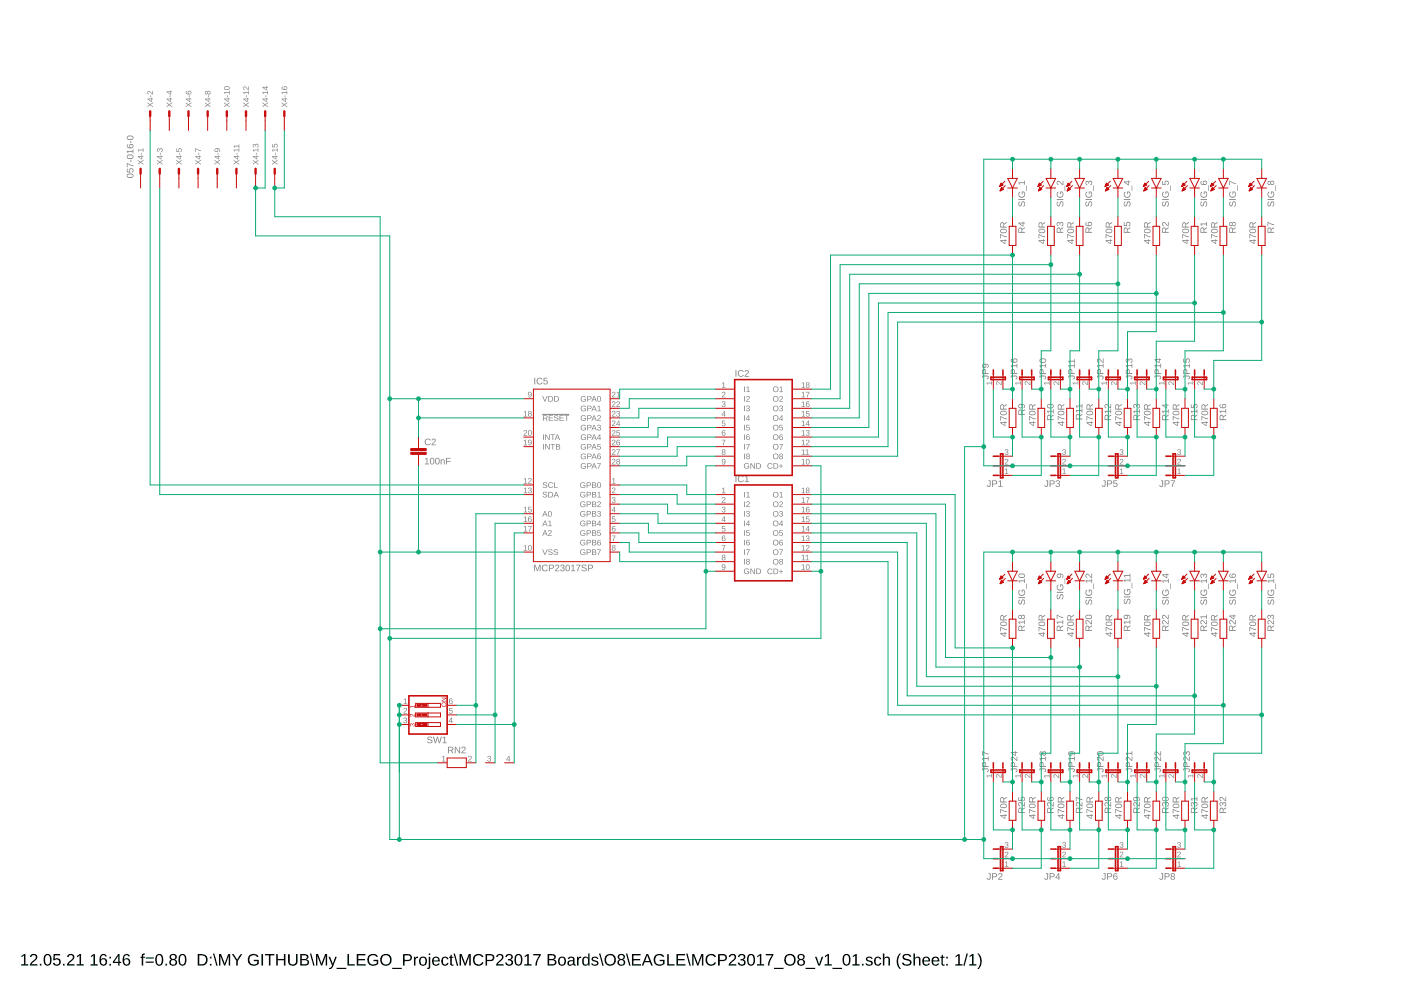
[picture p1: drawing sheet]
<svg xmlns="http://www.w3.org/2000/svg" width="297mm" height="210mm" viewBox="0 0 297 210" stroke-linecap="round" stroke-linejoin="round" font-family="sans-serif">
<path d="M4.5 202.7l.6-.4h.3v2.2h.6v.2h-1.5v-.2h.6v-1.9l-.6 .4zM6.6 202.4a.79 .79 0 0 1 1.2 .2 .79 .79 0 0 1-.4 1.1l-.7 .8h1.2v.2h-1.6l.1-.4 .6-.6a.72 .72 0 0 0 .3-1.2l-.5 .1-.1 .3h-.4zM8.4 204.3h.4v.4h-.4zM9.6 202.4a.91 .91 0 0 1 1.1 .1 .91 .91 0 0 1 .2 1 .89 .89 0 0 1-.3 1.1 .89 .89 0 0 1-1.1-.2l-.2-.5v-.8zM9.8 202.6a1.65 1.65 0 0 0 .1 1.9h.2a1.12 1.12 0 0 0 .5-1.6l-.3-.4zM11.4 202.3h1.3v.3h-1.1v.7a.83 .83 0 0 1 1.1 .2 .83 .83 0 0 1-.1 1.1 .83 .83 0 0 1-1.1 0l-.3-.4 .3-.1a.55 .55 0 0 0 .8 .3 .55 .55 0 0 0 .1-.9 .55 .55 0 0 0-.8 .1h-.3zM13.4 204.3h.3v.4h-.3zM14.5 202.4a.79 .79 0 0 1 1.2 .2 .79 .79 0 0 1-.5 1.1l-.7 .8h1.3v.2h-1.6l.1-.4 .5-.6a.72 .72 0 0 0 .4-1.2l-.5 .1-.2 .3h-.3zM16.3 202.7l.6-.4h.3v2.2h.6v.2h-1.5v-.2h.6v-1.9l-.6 .4zM19.3 202.7l.5-.4h.3v2.2h.6v.2h-1.5v-.2h.6v-1.9l-.5 .4zM21.5 202.4a.76 .76 0 0 1 1.1 .4h-.3a.51 .51 0 0 0-.6-.2 .51 .51 0 0 0-.3 .6v.3a.79 .79 0 0 1 1.1 0 .79 .79 0 0 1-.1 1.1 .79 .79 0 0 1-1.1-.1 1.85 1.85 0 0 1 .2-2.1zM21.4 203.9a.52 .52 0 0 0 1 0 .52 .52 0 0 0-1 0zM23.2 202.9h.3v.3h-.3zM23.2 204.4h.3v.3h-.3zM25 202.3h.4v1.6h.3v.3h-.3v.5h-.3v-.5h-1.2v-.3zM25.1 202.6l-.9 1.3h.9zM26.4 202.4a.76 .76 0 0 1 1.2 .4h-.3a.51 .51 0 0 0-.7-.2 .51 .51 0 0 0-.3 .6v.3a.79 .79 0 0 1 1.2 0 .79 .79 0 0 1-.1 1.1 .79 .79 0 0 1-1.2-.1 1.85 1.85 0 0 1 .2-2.1zM26.3 203.9a.52 .52 0 0 0 1 0 .52 .52 0 0 0-1 0zM30.2 202.3l.5-.1v.2l-.3 .2v.3h.3v.2h-.3v1.6h-.3v-1.6h-.3v-.2h.3zM30.9 203h1.7v.2h-1.7zM30.9 203.9h1.7v.2h-1.7zM33.3 202.4a.91 .91 0 0 1 1.1 .1 .91 .91 0 0 1 .2 1 .89 .89 0 0 1-.3 1.1 .89 .89 0 0 1-1.2-.2l-.2-.5v-.8zM33.5 202.6a1.65 1.65 0 0 0 .1 1.9h.2a1.12 1.12 0 0 0 .4-1.6l-.3-.4zM35.1 204.3h.3v.4h-.3zM36.2 202.4a.72 .72 0 0 1 1-.1 .72 .72 0 0 1 0 1.1h-.1a.71 .71 0 0 1 .4 1 .71 .71 0 0 1-1 .3 .66 .66 0 0 1-.6-.6 .66 .66 0 0 1 .5-.7l-.4-.3zM36.3 202.9a.45 .45 0 0 0 .9 0 .45 .45 0 0 0-.9 0zM36.2 204a.51 .51 0 0 0 1 0 .51 .51 0 0 0-1 0zM38.2 202.4a.91 .91 0 0 1 1.1 .1 .91 .91 0 0 1 .2 1 .89 .89 0 0 1-.3 1.1 .89 .89 0 0 1-1.2-.2l-.1-.5v-.8zM38.4 202.6a1.65 1.65 0 0 0 .1 1.9h.2a1.12 1.12 0 0 0 .5-1.6l-.3-.4zM41.9 202.3h.8a1.22 1.22 0 0 1 1.3 1.2 1.22 1.22 0 0 1-1.2 1.2h-.9zM42.3 202.6v1.9h.5a1 1 0 0 0 .9-1.3 1 1 0 0 0-1.4-.6zM44.5 202.9h.3v.3h-.3zM44.5 204.4h.3v.3h-.3zM45.2 202.2h.2l.7 2.6h-.2zM46.4 202.3h.5l.7 2.1 .8-2.1h.4v2.4h-.3v-2.1l-.8 2.1h-.2l-.8-2.1v2.1h-.3zM49.2 202.3h.3l.8 1.2 .7-1.2h.4l-1 1.4v1h-.3v-1zM52.9 202.6a1.27 1.27 0 0 1 1.9 .2l-.3 .1a.93 .93 0 0 0-1.3-.2 .93 .93 0 0 0-.2 1.3 1.03 1.03 0 0 0 1.5 .2v-.4h-.7v-.3h1.1v.8a1.33 1.33 0 0 1-1.9 .2 1.33 1.33 0 0 1-.1-1.9zM55.4 202.3h.4v2.4h-.4zM56.2 202.3h2v.3h-.9v2.1h-.3v-2.1h-.8zM58.5 202.3h.4v1h1.3v-1h.3v2.4h-.3v-1.1h-1.3v1.1h-.4zM61.1 202.3h.3v1.5a.68 .68 0 0 0 .7 .7 .68 .68 0 0 0 .7-.7v-1.5h.3v1.5a1.01 1.01 0 0 1-1 1 1.01 1.01 0 0 1-1-1zM63.7 202.3a1.58 1.58 0 0 1 1.6 .3l.1 .5-.5 .3a.66 .66 0 0 1 .6 .8 .66 .66 0 0 1-.9 .5h-.9zM64 202.6v.7h.5a.42 .42 0 0 0 .5-.1 .42 .42 0 0 0 0-.4l-.2-.2zM64 203.6v.9l1.1-.2a.43 .43 0 0 0-.2-.7zM65.7 202.2h.3l.7 2.6h-.3zM67 202.3h.4l.8 2.1 .7-2.1h.5v2.4h-.3v-2.1l-.8 2.1h-.2l-.8-2.1v2.1h-.3zM69.7 202.9h.3l.5 1.5 .6-1.5h.3l-.7 1.8a.79 .79 0 0 1-.9 .7v-.2h.3l.3-.5zM71.4 205.2h2v.2h-2zM73.7 202.3h.3v2.2h1.2v.2h-1.5zM75.6 202.3h1.9v.3h-1.5v.7h1.4v.3h-1.4v.9h1.6v.2h-2zM78.2 202.6a1.27 1.27 0 0 1 1.9 .2l-.3 .1a.93 .93 0 0 0-1.3-.2 .93 .93 0 0 0-.2 1.3 1.03 1.03 0 0 0 1.6 .2v-.4h-.7v-.3h1v.8a1.33 1.33 0 0 1-1.9 .2 1.33 1.33 0 0 1-.1-1.9zM80.5 203.5a1.25 1.25 0 0 1 2.5 0 1.25 1.25 0 0 1-2.5 0zM81.2 202.8a.95 .95 0 0 0 0 1.4 .95 .95 0 0 0 1.4-.2 .95 .95 0 0 0-.1-1.2 .95 .95 0 0 0-1.3 0zM83.1 205.2h2.1v.2h-2.1zM85.5 202.3a2.12 2.12 0 0 1 1.6 .2 .76 .76 0 0 1 .2 .8 .76 .76 0 0 1-.8 .5h-.7v.9h-.3zM85.8 202.6v.9h1a.49 .49 0 0 0 0-.9zM87.8 202.9h.3v.3l.1-.3 .4-.1v.3h-.3l-.2 .3v1.3h-.3zM89.1 203.1a.94 .94 0 0 1 1.4 .5 .94 .94 0 0 1-1.1 1.1l-.3-.2-.2-.4zM89.4 203.1a.86 .86 0 0 0 .3 1.4 .79 .79 0 0 0 .5-.7 .79 .79 0 0 0-.5-.7zM90.9 202.2h.3v.3h-.3zM90.9 202.9h.3v2.1a.45 .45 0 0 1-.6 .4v-.2l.3-.1zM91.8 203.1a.85 .85 0 0 1 1-.2 .85 .85 0 0 1 .5 1h-1.4a.54 .54 0 0 0 .4 .6 .54 .54 0 0 0 .6-.3l.3 .1a.92 .92 0 0 1-1.3 .3 .92 .92 0 0 1-.2-1.3zM92.1 203.2l-.2 .4h1l-.3-.5zM93.8 203.1a.76 .76 0 0 1 1.3 .3h-.3a.48 .48 0 0 0-.7-.3 .48 .48 0 0 0-.2 .7 .48 .48 0 0 0 .2 .7 .48 .48 0 0 0 .7-.4l.3 .1a.79 .79 0 0 1-1 .5 .79 .79 0 0 1-.5-.9zM95.6 202.4h.2v.5h.3v.2h-.3v1.2l.1 .2h.2v.2h-.5l-.1-.1v-1.5h-.3v-.2h.3zM96.2 202.2h.2l.8 2.6h-.3zM97.4 202.3h.5l.7 2.1 .8-2.1h.4v2.4h-.3v-2.1l-.8 2.1h-.2l-.8-2.1v2.1h-.3zM100.6 202.6a1.21 1.21 0 0 1 1.9 .3l-.3 .1a.9 .9 0 0 0-1.3-.3 .9 .9 0 0 0-.2 1.3 .84 .84 0 0 0 .8 .5 .84 .84 0 0 0 .7-.5l.3 .1a1.25 1.25 0 0 1-1.9 .4 1.25 1.25 0 0 1 0-1.9zM102.9 202.3a2.12 2.12 0 0 1 1.7 .2 .76 .76 0 0 1 .2 .8 .76 .76 0 0 1-.8 .5h-.7v.9h-.4zM103.3 202.6v.9h.9a.49 .49 0 0 0 0-.9zM105.4 202.4a.79 .79 0 0 1 1.3 .2 .79 .79 0 0 1-.5 1.1l-.7 .8h1.3v.2h-1.6l.1-.4 .5-.6a.72 .72 0 0 0 .4-1.2l-.5 .1-.2 .3h-.3zM107.4 202.4a.71 .71 0 0 1 1 0 .71 .71 0 0 1 0 1l-.2 .1a.69 .69 0 0 1 .5 .9 .69 .69 0 0 1-1 .3l-.5-.4-.1-.2h.3a.49 .49 0 0 0 .7 .4 .49 .49 0 0 0 .2-.8l-.6-.1v-.2a.47 .47 0 0 0 .7-.3 .47 .47 0 0 0-.4-.6 .47 .47 0 0 0-.5 .4h-.4zM109.4 202.4a.91 .91 0 0 1 1.1 .1 .91 .91 0 0 1 .3 1 .89 .89 0 0 1-.4 1.1 .89 .89 0 0 1-1.1-.2l-.2-.5v-.8zM109.6 202.6a1.65 1.65 0 0 0 .2 1.9h.1a1.12 1.12 0 0 0 .5-1.6l-.3-.4zM111.2 202.7l.6-.4h.3v2.2h.6v.2h-1.5v-.2h.6v-1.9l-.6 .4zM113 202.3h1.7l-.7 1.6-.2 .8h-.3a3.8 3.8 0 0 1 .9-2.1h-1.4zM116.1 202.3a1.58 1.58 0 0 1 1.7 .3v.5l-.4 .3a.66 .66 0 0 1 .6 .8 .66 .66 0 0 1-.9 .5h-1zM116.4 202.6v.7h.6a.42 .42 0 0 0 .4-.1 .42 .42 0 0 0 .1-.4l-.3-.2zM116.4 203.6v.9l1.1-.2a.43 .43 0 0 0-.1-.7zM118.5 203.1a.94 .94 0 0 1 1.5 .5 .94 .94 0 0 1-1.1 1.1l-.4-.2-.2-.4zM118.9 203.1a.86 .86 0 0 0 .2 1.4 .79 .79 0 0 0 .6-.7 .79 .79 0 0 0-.5-.7zM120.6 202.9a.74 .74 0 0 1 .8-.1 .74 .74 0 0 1 .4 .7v.9l.3 .1v.2h-.4l-.2-.3a.63 .63 0 0 1-.8 .4 .63 .63 0 0 1-.4-.8 .63 .63 0 0 1 .8-.4h.4a.42 .42 0 0 0-.3-.5 .42 .42 0 0 0-.5 .3l-.3-.1zM120.7 203.9a.41 .41 0 0 0 .2 .7 .41 .41 0 0 0 .5-.4l.1-.4zM122.3 202.9h.3l.1 .3 .1-.3 .4-.1v.3h-.3l-.2 .3v1.3h-.4zM123.6 203.1l.5-.3 .6 .3v-.9h.3v2.5h-.3v-.3a.71 .71 0 0 1-.9 .3 .71 .71 0 0 1-.4-.9zM123.9 203.2a.91 .91 0 0 0 .3 1.3 .79 .79 0 0 0 .5-.7 .79 .79 0 0 0-.5-.7zM125.6 203a.85 .85 0 0 1 1.3 .3h-.3a.39 .39 0 0 0-.5-.3 .39 .39 0 0 0-.3 .5l.2 .1a.67 .67 0 0 1 .7 .2 .67 .67 0 0 1 .1 .7 .91 .91 0 0 1-1.5-.2l.3-.1a.45 .45 0 0 0 .6 .4 .45 .45 0 0 0 .3-.5l-.1-.1a.82 .82 0 0 1-1-.8zM127 202.2h.3l.7 2.6h-.3zM128.1 203.5a1.25 1.25 0 0 1 2.5 0 1.25 1.25 0 0 1-2.5 0zM128.7 202.8a.95 .95 0 0 0 0 1.4 .95 .95 0 0 0 1.4-.2 .95 .95 0 0 0-.1-1.2 .95 .95 0 0 0-1.3 0zM131.2 202.4a.72 .72 0 0 1 1-.1 .72 .72 0 0 1 0 1.1h-.1a.71 .71 0 0 1 .4 1 .71 .71 0 0 1-1 .3 .66 .66 0 0 1-.6-.6 .66 .66 0 0 1 .5-.7l-.4-.3zM131.3 202.9a.45 .45 0 0 0 .9 0 .45 .45 0 0 0-.9 0zM131.2 204a.51 .51 0 0 0 1 0 .51 .51 0 0 0-1 0zM132.7 202.2h.3l.7 2.6h-.3zM134 202.3h1.8v.3h-1.5v.7h1.4v.3h-1.4v.9h1.6v.2h-1.9zM137.1 202.3h.3l1 2.4h-.3l-.3-.7h-1.1l-.3 .7h-.3zM137.2 202.5l-.4 1.3h.9zM138.9 202.6a1.27 1.27 0 0 1 1.9 .2l-.3 .1a.93 .93 0 0 0-1.3-.2 .93 .93 0 0 0-.2 1.3 1.03 1.03 0 0 0 1.6 .2v-.4h-.7v-.3h1v.8a1.33 1.33 0 0 1-1.9 .2 1.33 1.33 0 0 1-.1-1.9zM141.4 202.3h.4v2.2h1.2v.2h-1.6zM143.4 202.3h1.9v.3h-1.6v.7h1.5v.3h-1.5v.9h1.6v.2h-1.9zM145.5 202.2h.3l.7 2.6h-.3zM146.8 202.3h.4l.7 2.1 .8-2.1h.4v2.4h-.3v-2.1l-.7 2.1h-.3l-.8-2.1v2.1h-.2zM149.9 202.6a1.21 1.21 0 0 1 1.9 .3l-.3 .1a.9 .9 0 0 0-1.3-.3 .9 .9 0 0 0-.2 1.3 .84 .84 0 0 0 .8 .5 .84 .84 0 0 0 .8-.5l.2 .1a1.25 1.25 0 0 1-1.8 .4 1.25 1.25 0 0 1-.1-1.9zM152.3 202.3a2.12 2.12 0 0 1 1.6 .2 .76 .76 0 0 1 .2 .8 .76 .76 0 0 1-.8 .5h-.7v.9h-.3zM152.6 202.6v.9h1a.49 .49 0 0 0-.1-.9zM154.8 202.4a.79 .79 0 0 1 1.2 .2 .79 .79 0 0 1-.5 1.1l-.7 .8h1.3v.2h-1.6l.1-.4 .5-.6a.72 .72 0 0 0 .4-1.2l-.5 .1-.2 .3h-.3zM156.7 202.4a.71 .71 0 0 1 1.1 0 .71 .71 0 0 1-.1 1l-.2 .1a.69 .69 0 0 1 .6 .9 .69 .69 0 0 1-1.1 .3l-.5-.4-.1-.2h.3a.49 .49 0 0 0 .7 .4 .49 .49 0 0 0 .2-.8l-.6-.1v-.2a.47 .47 0 0 0 .7-.3 .47 .47 0 0 0-.3-.6 .47 .47 0 0 0-.6 .4h-.3zM158.8 202.4a.91 .91 0 0 1 1 .1 .91 .91 0 0 1 .3 1 .89 .89 0 0 1-.4 1.1 .89 .89 0 0 1-1.1-.2l-.2-.5v-.8zM158.9 202.6a1.65 1.65 0 0 0 .2 1.9h.1a1.12 1.12 0 0 0 .5-1.6l-.3-.4zM160.6 202.7l.5-.4h.3v2.2h.6v.2h-1.5v-.2h.6v-1.9l-.5 .4zM162.4 202.3h1.6l-.7 1.6-.2 .8h-.3a3.8 3.8 0 0 1 .9-2.1h-1.3zM164.1 205.2h2.1v.2h-2.1zM166.2 203.5a1.25 1.25 0 0 1 2.5 0 1.25 1.25 0 0 1-2.5 0zM166.8 202.8a.95 .95 0 0 0 0 1.4 .95 .95 0 0 0 1.5-.2 .95 .95 0 0 0-.2-1.2 .95 .95 0 0 0-1.3 0zM169.3 202.4a.72 .72 0 0 1 1-.1 .72 .72 0 0 1 .1 1.1h-.2a.71 .71 0 0 1 .4 1 .71 .71 0 0 1-1 .3 .66 .66 0 0 1-.6-.6 .66 .66 0 0 1 .5-.7l-.4-.3zM169.4 202.9a.45 .45 0 0 0 .9 0 .45 .45 0 0 0-.9 0zM169.3 204a.55 .55 0 0 0 1.1 0 .55 .55 0 0 0-1.1 0zM170.8 205.2h2v.2h-2zM172.8 202.9h.3l.6 1.6 .5-1.6h.3l-.6 1.8h-.4zM174.9 202.7l.6-.4h.3v2.2h.6v.2h-1.6v-.2h.7v-1.9l-.6 .4zM176.5 205.2h2v.2h-2zM179 202.4a.91 .91 0 0 1 1.1 .1 .91 .91 0 0 1 .2 1 .89 .89 0 0 1-.3 1.1 .89 .89 0 0 1-1.2-.2l-.1-.5v-.8zM179.2 202.6a1.65 1.65 0 0 0 .1 1.9h.2a1.12 1.12 0 0 0 .5-1.6l-.3-.4zM180.8 202.7l.6-.4h.3v2.2h.6v.2h-1.6v-.2h.6v-1.9l-.5 .4zM182.7 204.3h.4v.4h-.4zM183.8 203a.85 .85 0 0 1 1.2 .3h-.3a.39 .39 0 0 0-.4-.3 .39 .39 0 0 0-.3 .5l.2 .1a.67 .67 0 0 1 .7 .2 .67 .67 0 0 1 .1 .7 .91 .91 0 0 1-1.5-.2l.3-.1a.45 .45 0 0 0 .5 .4 .45 .45 0 0 0 .4-.5l-.1-.1a.82 .82 0 0 1-1-.8zM185.5 203.1a.76 .76 0 0 1 1.3 .3h-.3a.48 .48 0 0 0-.6-.3 .48 .48 0 0 0-.3 .7 .48 .48 0 0 0 .3 .7 .48 .48 0 0 0 .6-.4l.3 .1a.79 .79 0 0 1-.9 .5 .79 .79 0 0 1-.6-.9zM187.2 202.2h.3v1a.63 .63 0 0 1 .7-.4 .63 .63 0 0 1 .5 .7v1.2h-.3v-1.2a.45 .45 0 0 0-.5-.5 .45 .45 0 0 0-.4 .6v1.1h-.3zM190.7 202.2h.3a2.48 2.48 0 0 0 0 3.3 1.06 1.06 0 0 1-.8-1.1 2.47 2.47 0 0 1 .5-2.2zM191.4 202.6a1.11 1.11 0 0 1 1.8 .2l-.3 .1a.63 .63 0 0 0-.7-.4 .63 .63 0 0 0-.5 .5l.6 .3a.75 .75 0 0 1 1 .8 .75 .75 0 0 1-1 .7 .89 .89 0 0 1-1.1-.7h.3a.73 .73 0 0 0 .8 .4 .73 .73 0 0 0 .6-.5l-.7-.4a.72 .72 0 0 1-.8-1zM193.7 202.2h.3v1a.63 .63 0 0 1 .7-.4 .63 .63 0 0 1 .5 .7v1.2h-.4v-1.2a.45 .45 0 0 0-.4-.5 .45 .45 0 0 0-.4 .6v1.1h-.3zM195.8 203.1a.85 .85 0 0 1 1-.2 .85 .85 0 0 1 .4 1h-1.3a.54 .54 0 0 0 .3 .6 .54 .54 0 0 0 .7-.3l.2 .1a.92 .92 0 0 1-1.3 .3 .92 .92 0 0 1-.2-1.3zM196 203.2l-.1 .4h1l-.3-.5zM197.7 203.1a.85 .85 0 0 1 1-.2 .85 .85 0 0 1 .5 1h-1.4a.54 .54 0 0 0 .4 .6 .54 .54 0 0 0 .6-.3l.3 .1a.92 .92 0 0 1-1.3 .3 .92 .92 0 0 1-.2-1.3zM198 203.2l-.2 .4h1l-.3-.5zM199.7 202.4h.2v.5h.3v.2h-.3v1.2l.1 .2h.3v.2h-.5l-.2-.1v-1.5h-.2v-.2h.2zM200.6 202.9h.4v.3h-.4zM200.6 204.4h.4v.3h-.4zM202.6 202.7l.6-.4h.3v2.2h.6v.2h-1.6v-.2h.7v-1.9l-.6 .4zM204.9 202.2h.3l-.7 2.6h-.3zM205.6 202.7l.5-.4h.3v2.2h.6v.2h-1.5v-.2h.6v-1.9l-.5 .4zM207.2 202.2a1.06 1.06 0 0 1 .9 1 2.47 2.47 0 0 1-.6 2.3h-.3a2.48 2.48 0 0 0 0-3.3z" fill="#000"/>
<g fill="#808080">
<path d="M213.1 99.5l.4-.2v1.1h.3v.1h-.7v-.1h.3v-.9l-.3 .2z"/>
<path d="M213.1 97.4a.4 .4 0 0 1 .7 .1 .4 .4 0 0 1-.4 .6l-.2 .3h.6v.1h-.8l.5-.6a.25 .25 0 0 0 .1-.5 .23 .23 0 0 0-.4 .2h-.2z"/>
<path d="M213.1 95.3a.34 .34 0 0 1 .6 0 .34 .34 0 0 1-.2 .5 .32 .32 0 0 1 .3 .4 .32 .32 0 0 1-.4 .3l-.3-.1-.1-.3 .4 .2a.22 .22 0 0 0 .3-.2 .22 .22 0 0 0-.3-.2l-.1-.1a.23 .23 0 0 0 .3-.1 .23 .23 0 0 0-.1-.3 .23 .23 0 0 0-.3 .2h-.2z"/>
<path d="M225.3 99.5l.4-.2v1.1h.3v.1h-.7v-.1h.3v-.9l-.3 .2z"/>
<path d="M225.3 97.4a.4 .4 0 0 1 .7 .1 .4 .4 0 0 1-.4 .6l-.2 .3h.6v.1h-.8l.5-.6a.25 .25 0 0 0 0-.5 .23 .23 0 0 0-.3 .2h-.2z"/>
<path d="M225.3 95.3a.34 .34 0 0 1 .6 0 .34 .34 0 0 1-.2 .5 .32 .32 0 0 1 .3 .4 .32 .32 0 0 1-.4 .3l-.3-.1-.1-.3 .4 .2a.22 .22 0 0 0 .2-.2 .22 .22 0 0 0-.2-.2l-.1-.1a.23 .23 0 0 0 .3-.1 .23 .23 0 0 0-.2-.3 .23 .23 0 0 0-.2 .2h-.2z"/>
<path d="M237.5 99.5l.4-.2v1.1h.3v.1h-.8v-.1h.3v-.9l-.2 .2z"/>
<path d="M237.5 97.4a.4 .4 0 0 1 .6 .1 .4 .4 0 0 1-.3 .6l-.2 .3h.6v.1h-.8l.5-.6a.25 .25 0 0 0 0-.5 .23 .23 0 0 0-.3 .2h-.2z"/>
<path d="M237.5 95.3a.34 .34 0 0 1 .6 0 .34 .34 0 0 1-.2 .5 .32 .32 0 0 1 .3 .4 .32 .32 0 0 1-.4 .3l-.3-.1-.1-.3 .4 .2a.22 .22 0 0 0 .2-.2 .22 .22 0 0 0-.3-.2v-.1a.23 .23 0 0 0 .3-.1 .23 .23 0 0 0-.2-.3 .23 .23 0 0 0-.2 .2h-.2z"/>
<path d="M249.7 99.5l.4-.2v1.1h.3v.1h-.8v-.1h.3v-.9l-.2 .2z"/>
<path d="M249.7 97.4a.4 .4 0 0 1 .6 .1 .4 .4 0 0 1-.3 .6l-.2 .3h.6v.1h-.8l.5-.6a.25 .25 0 0 0 0-.5 .23 .23 0 0 0-.4 .2h-.1z"/>
<path d="M249.7 95.3a.34 .34 0 0 1 .6 0 .34 .34 0 0 1-.2 .5 .32 .32 0 0 1 .3 .4 .32 .32 0 0 1-.4 .3l-.3-.1-.1-.3 .4 .2a.22 .22 0 0 0 .2-.2 .22 .22 0 0 0-.3-.2v-.1a.23 .23 0 0 0 .3-.1 .23 .23 0 0 0-.2-.3 .23 .23 0 0 0-.3 .2h-.1z"/>
<path d="M209.2 81.1h1v-.3h.1v.8h-.1v-.3h-.9l.2 .3h-.2z"/>
<path d="M211.3 81a.83 .83 0 0 1 .9 .5v-.6h.2v.7l-.7-.5a.23 .23 0 0 0-.4 0 .23 .23 0 0 0 .2 .4v.1l-.3-.2z"/>
<path d="M221.3 81.1h1.1v-.3h.1v.8h-.1v-.3h-.9l.2 .3h-.2z"/>
<path d="M223.4 81a.83 .83 0 0 1 1 .5v-.6h.2v.7l-.7-.5a.23 .23 0 0 0-.4 0 .23 .23 0 0 0 .2 .4v.1l-.3-.2z"/>
<path d="M227.4 81.1h1.1v-.3h.1v.8h-.1v-.3h-.9l.2 .3h-.2z"/>
<path d="M229.5 81a.83 .83 0 0 1 1 .5v-.6h.1v.7l-.6-.5a.23 .23 0 0 0-.4 0 .23 .23 0 0 0 .2 .4v.1l-.3-.2z"/>
<path d="M233.5 81.1h1.1v-.3h.1v.8h-.1v-.3h-.9l.2 .3h-.2z"/>
<path d="M235.6 81a.83 .83 0 0 1 1 .5v-.6h.1v.7l-.6-.5a.23 .23 0 0 0-.4 0 .23 .23 0 0 0 .2 .4v.1l-.3-.2z"/>
<path d="M239.6 81.1h1.1v-.3h.1v.8h-.1v-.3h-.9l.2 .3h-.2z"/>
<path d="M241.7 81a.83 .83 0 0 1 1 .5v-.6h.1v.7l-.6-.5a.23 .23 0 0 0-.4 0 .23 .23 0 0 0 .2 .4v.1l-.3-.2z"/>
<path d="M245.7 81.1h1.1v-.3h.1v.8h-.1v-.3h-.9l.2 .3h-.2z"/>
<path d="M247.8 81a.83 .83 0 0 1 1 .5v-.6h.1v.7l-.6-.5a.23 .23 0 0 0-.4 0 .23 .23 0 0 0 .2 .4l-.1 .1-.2-.2z"/>
<path d="M251.8 81.1h1.1v-.3h.1v.8h-.1v-.3h-.9l.2 .3h-.2z"/>
<path d="M253.9 81a.83 .83 0 0 1 1 .5v-.6h.1v.7l-.6-.5a.23 .23 0 0 0-.4 0 .23 .23 0 0 0 .2 .4l-.1 .1-.2-.2z"/>
<path d="M215.2 81.1h1.1v-.3h.1v.8h-.1v-.3h-.9l.2 .3h-.2z"/>
<path d="M217.3 81a.83 .83 0 0 1 1 .5v-.6h.2v.7l-.7-.5a.23 .23 0 0 0-.4 0 .23 .23 0 0 0 .2 .4v.1l-.3-.2z"/>
<path d="M213.1 182.8l.4-.2v1.1h.3v.1h-.7v-.1h.3v-.9l-.3 .2z"/>
<path d="M213.1 180.7a.4 .4 0 0 1 .7 .1 .4 .4 0 0 1-.4 .6l-.2 .2h.6v.2h-.8l.5-.7a.23 .23 0 0 0 .1-.4 .23 .23 0 0 0-.4 .2h-.2z"/>
<path d="M213.1 178.6a.34 .34 0 0 1 .6 0 .34 .34 0 0 1-.2 .5 .32 .32 0 0 1 .3 .4 .32 .32 0 0 1-.4 .3l-.3-.1-.1-.3 .4 .2a.22 .22 0 0 0 .3-.2 .22 .22 0 0 0-.3-.2l-.1-.1a.23 .23 0 0 0 .3-.1 .23 .23 0 0 0-.1-.3 .23 .23 0 0 0-.3 .2h-.2z"/>
<path d="M225.3 182.8l.4-.2v1.1h.3v.1h-.7v-.1h.3v-.9l-.3 .2z"/>
<path d="M225.3 180.7a.4 .4 0 0 1 .7 .1 .4 .4 0 0 1-.4 .6l-.2 .2h.6v.2h-.8l.5-.7a.23 .23 0 0 0 0-.4 .23 .23 0 0 0-.3 .2h-.2z"/>
<path d="M225.3 178.6a.34 .34 0 0 1 .6 0 .34 .34 0 0 1-.2 .5 .32 .32 0 0 1 .3 .4 .32 .32 0 0 1-.4 .3l-.3-.1-.1-.3 .4 .2a.22 .22 0 0 0 .2-.2 .22 .22 0 0 0-.2-.2l-.1-.1a.23 .23 0 0 0 .3-.1 .23 .23 0 0 0-.2-.3 .23 .23 0 0 0-.2 .2h-.2z"/>
<path d="M237.5 182.8l.4-.2v1.1h.3v.1h-.8v-.1h.3v-.9l-.2 .2z"/>
<path d="M237.5 180.7a.4 .4 0 0 1 .6 .1 .4 .4 0 0 1-.3 .6l-.2 .2h.6v.2h-.8l.5-.7a.23 .23 0 0 0 0-.4 .23 .23 0 0 0-.3 .2h-.2z"/>
<path d="M237.5 178.6a.34 .34 0 0 1 .6 0 .34 .34 0 0 1-.2 .5 .32 .32 0 0 1 .3 .4 .32 .32 0 0 1-.4 .3l-.3-.1-.1-.3 .4 .2a.22 .22 0 0 0 .2-.2 .22 .22 0 0 0-.3-.2v-.1a.23 .23 0 0 0 .3-.1 .23 .23 0 0 0-.2-.3 .23 .23 0 0 0-.2 .2h-.2z"/>
<path d="M249.7 182.8l.4-.2v1.1h.3v.1h-.8v-.1h.3v-.9l-.2 .2z"/>
<path d="M249.7 180.7a.4 .4 0 0 1 .6 .1 .4 .4 0 0 1-.3 .6l-.2 .2h.6v.2h-.8l.5-.7a.23 .23 0 0 0 0-.4 .23 .23 0 0 0-.4 .2h-.1z"/>
<path d="M249.7 178.6a.34 .34 0 0 1 .6 0 .34 .34 0 0 1-.2 .5 .32 .32 0 0 1 .3 .4 .32 .32 0 0 1-.4 .3l-.3-.1-.1-.3 .4 .2a.22 .22 0 0 0 .2-.2 .22 .22 0 0 0-.3-.2v-.1a.23 .23 0 0 0 .3-.1 .23 .23 0 0 0-.2-.3 .23 .23 0 0 0-.3 .2h-.1z"/>
<path d="M209.2 164.4h1v-.3h.1v.8h-.1v-.3h-.9l.2 .2h-.2z"/>
<path d="M211.3 164.3a.83 .83 0 0 1 .9 .5v-.7h.2v.8l-.7-.5a.23 .23 0 0 0-.4 0 .23 .23 0 0 0 .2 .4v.1l-.3-.2z"/>
<path d="M221.3 164.4h1.1v-.3h.1v.8h-.1v-.3h-.9l.2 .2h-.2z"/>
<path d="M223.4 164.3a.83 .83 0 0 1 1 .5v-.7h.2v.8l-.7-.5a.23 .23 0 0 0-.4 0 .23 .23 0 0 0 .2 .4v.1l-.3-.2z"/>
<path d="M227.4 164.4h1.1v-.3h.1v.8h-.1v-.3h-.9l.2 .2h-.2z"/>
<path d="M229.5 164.3a.83 .83 0 0 1 1 .5v-.7h.1v.8l-.6-.5a.23 .23 0 0 0-.4 0 .23 .23 0 0 0 .2 .4v.1l-.3-.2z"/>
<path d="M233.5 164.4h1.1v-.3h.1v.8h-.1v-.3h-.9l.2 .2h-.2z"/>
<path d="M235.6 164.3a.83 .83 0 0 1 1 .5v-.7h.1v.8l-.6-.5a.23 .23 0 0 0-.4 0 .23 .23 0 0 0 .2 .4v.1l-.3-.2z"/>
<path d="M239.6 164.4h1.1v-.3h.1v.8h-.1v-.3h-.9l.2 .2h-.2z"/>
<path d="M241.7 164.3a.83 .83 0 0 1 1 .5v-.7h.1v.8l-.6-.5a.23 .23 0 0 0-.4 0 .23 .23 0 0 0 .2 .4v.1l-.3-.2z"/>
<path d="M245.7 164.4h1.1v-.3h.1v.8h-.1v-.3h-.9l.2 .2h-.2z"/>
<path d="M247.8 164.3a.83 .83 0 0 1 1 .5v-.7h.1v.8l-.6-.5a.23 .23 0 0 0-.4 0 .23 .23 0 0 0 .2 .4l-.1 .1-.2-.2z"/>
<path d="M251.8 164.4h1.1v-.3h.1v.8h-.1v-.3h-.9l.2 .2h-.2z"/>
<path d="M253.9 164.3a.83 .83 0 0 1 1 .5v-.7h.1v.8l-.6-.5a.23 .23 0 0 0-.4 0 .23 .23 0 0 0 .2 .4l-.1 .1-.2-.2z"/>
<path d="M215.2 164.4h1.1v-.3h.1v.8h-.1v-.3h-.9l.2 .2h-.2z"/>
<path d="M217.3 164.3a.83 .83 0 0 1 1 .5v-.7h.2v.8l-.7-.5a.23 .23 0 0 0-.4 0 .23 .23 0 0 0 .2 .4v.1l-.3-.2z"/>
<path d="M95.2 150.1h.7v.1h-.5v.4a.4 .4 0 0 1 .5 .2 .4 .4 0 0 1-.2 .6 .4 .4 0 0 1-.5-.4l.4 .2a.27 .27 0 0 0 .2-.4 .27 .27 0 0 0-.5 0h-.1z"/>
<path d="M85.6 148.3l.4-.2v1h.3v.2h-.7v-.2h.3v-.9l-.3 .2z"/>
<path d="M85.7 150.2a.4 .4 0 0 1 .6 .2 .4 .4 0 0 1-.4 .5l-.2 .3h.6v.1h-.8l.5-.6a.23 .23 0 0 0 .1-.4 .23 .23 0 0 0-.4 .1h-.2z"/>
<path d="M85.7 152.2a.34 .34 0 0 1 .5 0 .34 .34 0 0 1-.1 .5 .32 .32 0 0 1 .2 .4 .32 .32 0 0 1-.4 .2h-.3l-.1-.3 .4 .2a.22 .22 0 0 0 .3-.2 .22 .22 0 0 0-.3-.2l-.1-.1a.23 .23 0 0 0 .3-.1 .23 .23 0 0 0-.1-.4 .23 .23 0 0 0-.3 .3l-.2-.1z"/>
<path d="M93.7 160.5l.5-.2v1h.2v.2h-.7v-.2h.3v-.9l-.3 .2z"/>
<path d="M99.4 160.3a.4 .4 0 0 1 .6 .2 .4 .4 0 0 1-.4 .6l-.2 .2h.6v.2h-.8l.5-.7a.23 .23 0 0 0 .1-.4 .23 .23 0 0 0-.4 .2h-.1z"/>
<path d="M103.4 160.3a.34 .34 0 0 1 .6 0 .34 .34 0 0 1-.2 .6 .32 .32 0 0 1 .3 .3 .32 .32 0 0 1-.4 .3l-.3-.1-.1-.2 .4 .1a.22 .22 0 0 0 .2-.2 .22 .22 0 0 0-.2-.2l-.1-.1a.23 .23 0 0 0 .3-.1 .23 .23 0 0 0-.2-.3 .23 .23 0 0 0-.2 .2h-.2z"/>
<path d="M27.1 36.9a.83 .83 0 0 1 1.2 .4 .77 .77 0 0 1-.7 .4 .77 .77 0 0 1-.7-.4zM27.1 37.1a.56 .56 0 0 0 .3 .5 .56 .56 0 0 0 .6-.1l.1-.1a.6 .6 0 0 0-.4-.5 .6 .6 0 0 0-.6 .2zM26.9 35.7h.1v.7h.5a.47 .47 0 0 1 .2-.7 .47 .47 0 0 1 .6 .3 .47 .47 0 0 1-.3 .6l.2-.4a.32 .32 0 0 0-.5-.3 .32 .32 0 0 0-.1 .5v.2l-.7-.1zM26.9 34.6l1.4 .4v.2l-1.3-.5v.8h-.1zM27.7 33.9h.1v.5h-.1zM27.1 32.9a.83 .83 0 0 1 1.2 .3 .77 .77 0 0 1-.7 .5 .77 .77 0 0 1-.7-.5zM27.1 33.1a.56 .56 0 0 0 .3 .5 .56 .56 0 0 0 .6-.1l.1-.1a.6 .6 0 0 0-.4-.5 .6 .6 0 0 0-.6 .2zM26.9 32h1.2v-.3h.2v.8h-.2v-.3h-1l.2 .3h-.2zM27 30.6h.2l-.1 .5 .5 .2a.47 .47 0 0 1 .2-.7 .47 .47 0 0 1 .6 .4 .47 .47 0 0 1-.6 .4 .59 .59 0 0 1-.7 0 .59 .59 0 0 1-.1-.8zM27.5 31a.3 .3 0 0 0 .6 0 .3 .3 0 0 0-.6 0zM27.7 29.9h.1v.5h-.1zM27.1 28.8a.83 .83 0 0 1 1.2 .4 .77 .77 0 0 1-.7 .5 .77 .77 0 0 1-.7-.5zM27.1 29.1a.56 .56 0 0 0 .3 .5 .56 .56 0 0 0 .6-.2h.1a.6 .6 0 0 0-.4-.5 .6 .6 0 0 0-.6 .2z"/>
<path d="M220.2 50.9h.9v-.2h.2v.2h.3v.2h-.3v.6h-.2l-.9-.6zM220.4 51.1l.7 .5v-.5zM220.2 49.6l1.4 .5v.2l-1.2-.5v.7h-.2zM220.4 48.6a.83 .83 0 0 1 1.2 .4 .77 .77 0 0 1-.7 .5 .77 .77 0 0 1-.7-.5zM220.4 48.8a.56 .56 0 0 0 .3 .5 .56 .56 0 0 0 .6-.1l.1-.1a.6 .6 0 0 0-.4-.5 .6 .6 0 0 0-.6 .2zM220.3 47.2l.4-.1 .3 .3 .6-.3v.2l-.6 .3v.5h.6v.1h-1.4zM220.4 47.4v.7h.5l-.1-.7z"/>
<path d="M212.1 50.9h.9v-.2h.1v.2h.4v.2h-.4v.6h-.1l-.9-.6zM212.3 51.1l.7 .5v-.5zM212.1 49.6l1.4 .5v.2l-1.3-.5v.7h-.1zM212.2 48.6a.83 .83 0 0 1 1.3 .4 .77 .77 0 0 1-.7 .5 .77 .77 0 0 1-.7-.5zM212.2 48.8a.56 .56 0 0 0 .4 .5 .56 .56 0 0 0 .6-.1l.1-.1a.6 .6 0 0 0-.4-.5 .6 .6 0 0 0-.7 .2zM212.2 47.2l.4-.1 .3 .3 .6-.3v.2l-.6 .3v.5h.6v.1h-1.4zM212.3 47.4l-.1 .7h.5v-.7z"/>
<path d="M234.4 50.9h1v-.2h.1v.2h.3v.2h-.3v.6h-.1l-1-.6zM234.6 51.1l.8 .5v-.5zM234.4 49.6l1.4 .5v.2l-1.2-.5v.7h-.2zM234.6 48.6a.83 .83 0 0 1 1.2 .4 .77 .77 0 0 1-.7 .5 .77 .77 0 0 1-.7-.5zM234.6 48.8a.56 .56 0 0 0 .3 .5 .56 .56 0 0 0 .6-.1l.1-.1a.6 .6 0 0 0-.4-.5 .6 .6 0 0 0-.6 .2zM234.5 47.2l.5-.1 .2 .3 .6-.3v.2l-.6 .3v.5h.6v.1h-1.4zM234.6 47.4v.7h.5l-.1-.7z"/>
<path d="M226.3 50.9h.9v-.2h.2v.2h.3v.2h-.3v.6h-.2l-.9-.6zM226.5 51.1l.7 .5v-.5zM226.3 49.6l1.4 .5v.2l-1.3-.5v.7h-.1zM226.5 48.6a.83 .83 0 0 1 1.2 .4 .77 .77 0 0 1-.7 .5 .77 .77 0 0 1-.7-.5zM226.5 48.8a.56 .56 0 0 0 .3 .5 .56 .56 0 0 0 .6-.1l.1-.1a.6 .6 0 0 0-.4-.5 .6 .6 0 0 0-.6 .2zM226.4 47.2l.4-.1 .3 .3 .6-.3v.2l-.6 .3v.5h.6v.1h-1.4zM226.5 47.4l-.1 .7h.6l-.1-.7z"/>
<path d="M250.7 50.9h.9v-.2h.1v.2h.4v.2h-.4v.6h-.1l-.9-.6zM250.9 51.1l.7 .5v-.5zM250.7 49.6l1.4 .5v.2l-1.3-.5v.7h-.1zM250.8 48.6a.83 .83 0 0 1 1.3 .4 .77 .77 0 0 1-.7 .5 .77 .77 0 0 1-.7-.5zM250.8 48.8a.56 .56 0 0 0 .4 .5 .56 .56 0 0 0 .6-.1l.1-.1a.6 .6 0 0 0-.4-.5 .6 .6 0 0 0-.7 .2zM250.8 47.2l.4-.1 .3 .3 .6-.3v.2l-.6 .3v.5h.6v.1h-1.4zM250.9 47.4l-.1 .7h.5v-.7z"/>
<path d="M242.5 50.9h1v-.2h.1v.2h.3v.2h-.3v.6h-.1l-1-.6zM242.7 51.1l.8 .5v-.5zM242.5 49.6l1.4 .5v.2l-1.2-.5v.7h-.2zM242.7 48.6a.83 .83 0 0 1 1.3 .4 .77 .77 0 0 1-.8 .5 .77 .77 0 0 1-.7-.5zM242.7 48.8a.56 .56 0 0 0 .4 .5 .56 .56 0 0 0 .6-.1l.1-.1a.6 .6 0 0 0-.5-.5 .6 .6 0 0 0-.6 .2zM242.7 47.2l.4-.1 .2 .3 .6-.3v.2l-.5 .3v.5h.5v.1h-1.4zM242.8 47.4l-.1 .7h.5l-.1-.7z"/>
<path d="M264.9 50.9h.9v-.2h.2v.2h.3v.2h-.3v.6h-.2l-.9-.6zM265.1 51.1l.7 .5v-.5zM264.9 49.6l1.4 .5v.2l-1.3-.5v.7h-.1zM265.1 48.6a.83 .83 0 0 1 1.2 .4 .77 .77 0 0 1-.7 .5 .77 .77 0 0 1-.7-.5zM265.1 48.8a.56 .56 0 0 0 .3 .5 .56 .56 0 0 0 .6-.1l.1-.1a.6 .6 0 0 0-.4-.5 .6 .6 0 0 0-.6 .2zM265 47.2l.4-.1 .3 .3 .6-.3v.2l-.6 .3v.5h.6v.1h-1.4zM265.1 47.4l-.1 .7h.6l-.1-.7z"/>
<path d="M256.8 50.9h.9v-.2h.1v.2h.4v.2h-.4v.6h-.1l-.9-.6zM257 51.1l.7 .5v-.5zM256.8 49.6l1.4 .5v.2l-1.3-.5v.7h-.1zM256.9 48.6a.83 .83 0 0 1 1.3 .4 .77 .77 0 0 1-.7 .5 .77 .77 0 0 1-.8-.5zM256.9 48.8a.56 .56 0 0 0 .4 .5 .56 .56 0 0 0 .6-.1l.1-.1a.6 .6 0 0 0-.4-.5 .6 .6 0 0 0-.7 .2zM256.9 47.2l.4-.1 .3 .3 .6-.3v.2l-.6 .3v.5h.6v.1h-1.4zM257 47.4l-.1 .7h.5v-.7z"/>
<path d="M212.1 89.5h.9v-.2h.1v.2h.4v.2h-.4v.6h-.1l-.9-.6zM212.3 89.7l.7 .5v-.5zM212.1 88.2l1.4 .5v.2l-1.3-.5v.7h-.1zM212.2 87.2a.83 .83 0 0 1 1.3 .4 .77 .77 0 0 1-.7 .5 .77 .77 0 0 1-.7-.5zM212.2 87.4a.56 .56 0 0 0 .4 .5 .56 .56 0 0 0 .6-.1l.1-.1a.6 .6 0 0 0-.4-.5 .6 .6 0 0 0-.7 .2zM212.2 85.8l.4-.1 .3 .3 .6-.3v.2l-.6 .3v.5h.6v.1h-1.4zM212.3 86l-.1 .7h.5v-.7z"/>
<path d="M218.2 89.5h.9v-.2h.1v.2h.4v.2h-.4v.6h-.1l-.9-.6zM218.4 89.7l.7 .5v-.5zM218.2 88.2l1.4 .5v.2l-1.3-.5v.7h-.1zM218.3 87.2a.83 .83 0 0 1 1.3 .4 .77 .77 0 0 1-.7 .5 .77 .77 0 0 1-.8-.5zM218.3 87.4a.56 .56 0 0 0 .4 .5 .56 .56 0 0 0 .6-.1l.1-.1a.6 .6 0 0 0-.4-.5 .6 .6 0 0 0-.7 .2zM218.3 85.8l.4-.1 .3 .3 .6-.3v.2l-.6 .3v.5h.6v.1h-1.4zM218.4 86l-.1 .7h.5v-.7z"/>
<path d="M224.3 89.5h.9v-.2h.1v.2h.3v.2h-.3v.6h-.1l-.9-.6zM224.5 89.7l.7 .5v-.5zM224.3 88.2l1.3 .5v.2l-1.2-.5v.7h-.1zM224.4 87.2a.83 .83 0 0 1 1.3 .4 .77 .77 0 0 1-.7 .5 .77 .77 0 0 1-.8-.5zM224.4 87.4a.56 .56 0 0 0 .4 .5 .56 .56 0 0 0 .6-.1l.1-.1a.6 .6 0 0 0-.5-.5 .6 .6 0 0 0-.6 .2zM224.4 85.8l.4-.1 .3 .3 .5-.3v.2l-.5 .3v.5h.5v.1h-1.3zM224.5 86l-.1 .7h.5v-.7z"/>
<path d="M230.4 89.5h.9v-.2h.1v.2h.3v.2h-.3v.6h-.1l-.9-.6zM230.6 89.7l.7 .5v-.5zM230.4 88.2l1.3 .5v.2l-1.2-.5v.7h-.1zM230.5 87.2a.83 .83 0 0 1 1.3 .4 .77 .77 0 0 1-.8 .5 .77 .77 0 0 1-.7-.5zM230.5 87.4a.56 .56 0 0 0 .4 .5 .56 .56 0 0 0 .6-.1l.1-.1a.6 .6 0 0 0-.5-.5 .6 .6 0 0 0-.6 .2zM230.5 85.8l.4-.1 .2 .3 .6-.3v.2l-.5 .3v.5h.5v.1h-1.3zM230.6 86l-.1 .7h.5v-.7z"/>
<path d="M236.5 89.5h.9v-.2h.1v.2h.3v.2h-.3v.6h-.1l-.9-.6zM236.7 89.7l.7 .5v-.5zM236.5 88.2l1.3 .5v.2l-1.2-.5v.7h-.1zM236.6 87.2a.83 .83 0 0 1 1.3 .4 .77 .77 0 0 1-.8 .5 .77 .77 0 0 1-.7-.5zM236.6 87.4a.56 .56 0 0 0 .4 .5 .56 .56 0 0 0 .6-.1l.1-.1a.6 .6 0 0 0-.5-.5 .6 .6 0 0 0-.6 .2zM236.6 85.8l.4-.1 .2 .3 .6-.3v.2l-.5 .3v.5h.5v.1h-1.3zM236.7 86l-.1 .7h.5l-.1-.7z"/>
<path d="M242.5 89.5h1v-.2h.1v.2h.3v.2h-.3v.6h-.1l-1-.6zM242.7 89.7l.8 .5v-.5zM242.5 88.2l1.4 .5v.2l-1.2-.5v.7h-.2zM242.7 87.2a.83 .83 0 0 1 1.3 .4 .77 .77 0 0 1-.8 .5 .77 .77 0 0 1-.7-.5zM242.7 87.4a.56 .56 0 0 0 .4 .5 .56 .56 0 0 0 .6-.1l.1-.1a.6 .6 0 0 0-.5-.5 .6 .6 0 0 0-.6 .2zM242.7 85.8l.4-.1 .2 .3 .6-.3v.2l-.5 .3v.5h.5v.1h-1.4zM242.8 86l-.1 .7h.5l-.1-.7z"/>
<path d="M248.6 89.5h1v-.2h.1v.2h.3v.2h-.3v.6h-.1l-1-.6zM248.8 89.7l.8 .5v-.5zM248.6 88.2l1.4 .5v.2l-1.2-.5v.7h-.2zM248.8 87.2a.83 .83 0 0 1 1.2 .4 .77 .77 0 0 1-.7 .5 .77 .77 0 0 1-.7-.5zM248.8 87.4a.56 .56 0 0 0 .4 .5 .56 .56 0 0 0 .6-.1l.1-.1a.6 .6 0 0 0-.5-.5 .6 .6 0 0 0-.6 .2zM248.7 85.8l.5-.1 .2 .3 .6-.3v.2l-.5 .3v.5h.5v.1h-1.4zM248.9 86l-.1 .7h.5l-.1-.7z"/>
<path d="M254.7 89.5h1v-.2h.1v.2h.3v.2h-.3v.6h-.1l-1-.6zM254.9 89.7l.8 .5v-.5zM254.7 88.2l1.4 .5v.2l-1.2-.5v.7h-.2zM254.9 87.2a.83 .83 0 0 1 1.2 .4 .77 .77 0 0 1-.7 .5 .77 .77 0 0 1-.7-.5zM254.9 87.4a.56 .56 0 0 0 .4 .5 .56 .56 0 0 0 .6-.1l.1-.1a.6 .6 0 0 0-.5-.5 .6 .6 0 0 0-.6 .2zM254.8 85.8l.5-.1 .2 .3 .6-.3v.2l-.6 .3v.5h.6v.1h-1.4zM255 86l-.1 .7h.5l-.1-.7z"/>
<path d="M220.2 134.2h.9v-.2h.2v.2h.3v.2h-.3v.6h-.2l-.9-.6zM220.4 134.4l.7 .4v-.4zM220.2 132.9l1.4 .5v.2l-1.2-.5v.7h-.2zM220.4 131.9a.83 .83 0 0 1 1.2 .4 .77 .77 0 0 1-.7 .4 .77 .77 0 0 1-.7-.4zM220.4 132.1a.56 .56 0 0 0 .3 .5 .56 .56 0 0 0 .6-.1l.1-.1a.6 .6 0 0 0-.4-.5 .6 .6 0 0 0-.6 .2zM220.3 130.5l.4-.1 .3 .3 .6-.4v.3l-.6 .3v.5h.6v.1h-1.4zM220.4 130.7v.7h.5l-.1-.7z"/>
<path d="M212.1 134.2h.9v-.2h.1v.2h.4v.2h-.4v.6h-.1l-.9-.6zM212.3 134.4l.7 .4v-.4zM212.1 132.9l1.4 .5v.2l-1.3-.5v.7h-.1zM212.2 131.9a.83 .83 0 0 1 1.3 .4 .77 .77 0 0 1-.7 .4 .77 .77 0 0 1-.7-.4zM212.2 132.1a.56 .56 0 0 0 .4 .5 .56 .56 0 0 0 .6-.1l.1-.1a.6 .6 0 0 0-.4-.5 .6 .6 0 0 0-.7 .2zM212.2 130.5l.4-.1 .3 .3 .6-.4v.3l-.6 .3v.5h.6v.1h-1.4zM212.3 130.7l-.1 .7h.5v-.7z"/>
<path d="M234.4 134.2h1v-.2h.1v.2h.3v.2h-.3v.6h-.1l-1-.6zM234.6 134.4l.8 .4v-.4zM234.4 132.9l1.4 .5v.2l-1.2-.5v.7h-.2zM234.6 131.9a.83 .83 0 0 1 1.2 .4 .77 .77 0 0 1-.7 .4 .77 .77 0 0 1-.7-.4zM234.6 132.1a.56 .56 0 0 0 .3 .5 .56 .56 0 0 0 .6-.1l.1-.1a.6 .6 0 0 0-.4-.5 .6 .6 0 0 0-.6 .2zM234.5 130.5l.5-.1 .2 .3 .6-.4v.3l-.6 .3v.5h.6v.1h-1.4zM234.6 130.7v.7h.5l-.1-.7z"/>
<path d="M226.3 134.2h.9v-.2h.2v.2h.3v.2h-.3v.6h-.2l-.9-.6zM226.5 134.4l.7 .4v-.4zM226.3 132.9l1.4 .5v.2l-1.3-.5v.7h-.1zM226.5 131.9a.83 .83 0 0 1 1.2 .4 .77 .77 0 0 1-.7 .4 .77 .77 0 0 1-.7-.4zM226.5 132.1a.56 .56 0 0 0 .3 .5 .56 .56 0 0 0 .6-.1l.1-.1a.6 .6 0 0 0-.4-.5 .6 .6 0 0 0-.6 .2zM226.4 130.5l.4-.1 .3 .3 .6-.4v.3l-.6 .3v.5h.6v.1h-1.4zM226.5 130.7l-.1 .7h.6l-.1-.7z"/>
<path d="M90.1 97.3l.5-.2v1.2h.4v.2h-.9v-.2h.3v-1.1l-.3 .3zM91.3 97.1a.7 .7 0 0 1 .9 .5 .7 .7 0 0 1-.4 .8 .71 .71 0 0 1-.7-.4 .71 .71 0 0 1 .2-.8zM91.5 97.2a.78 .78 0 0 0 .1 1.1 .69 .69 0 0 0 0-1.1zM92.5 97.1a.7 .7 0 0 1 .8 .5 .7 .7 0 0 1-.4 .8 .71 .71 0 0 1-.7-.4 .71 .71 0 0 1 .2-.8zM92.6 97.2a.78 .78 0 0 0 .1 1.1 .69 .69 0 0 0 0-1.1zM93.4 97.4h.2v.2a.36 .36 0 0 1 .4-.2 .36 .36 0 0 1 .3 .4v.7h-.2v-.7a.26 .26 0 0 0-.3-.3 .26 .26 0 0 0-.2 .3v.7h-.2zM94.6 97.1h1v.1h-.8v.5h.7v.2h-.7v.6h-.2z"/>
<path d="M250.7 134.2h.9v-.2h.1v.2h.4v.2h-.4v.6h-.1l-.9-.6zM250.9 134.4l.7 .4v-.4zM250.7 132.9l1.4 .5v.2l-1.3-.5v.7h-.1zM250.8 131.9a.83 .83 0 0 1 1.3 .4 .77 .77 0 0 1-.7 .4 .77 .77 0 0 1-.7-.4zM250.8 132.1a.56 .56 0 0 0 .4 .5 .56 .56 0 0 0 .6-.1l.1-.1a.6 .6 0 0 0-.4-.5 .6 .6 0 0 0-.7 .2zM250.8 130.5l.4-.1 .3 .3 .6-.4v.3l-.6 .3v.5h.6v.1h-1.4zM250.9 130.7l-.1 .7h.5v-.7z"/>
<path d="M242.5 134.2h1v-.2h.1v.2h.3v.2h-.3v.6h-.1l-1-.6zM242.7 134.4l.8 .4v-.4zM242.5 132.9l1.4 .5v.2l-1.2-.5v.7h-.2zM242.7 131.9a.83 .83 0 0 1 1.3 .4 .77 .77 0 0 1-.8 .4 .77 .77 0 0 1-.7-.4zM242.7 132.1a.56 .56 0 0 0 .4 .5 .56 .56 0 0 0 .6-.1l.1-.1a.6 .6 0 0 0-.5-.5 .6 .6 0 0 0-.6 .2zM242.7 130.5l.4-.1 .2 .3 .6-.4v.3l-.5 .3v.5h.5v.1h-1.4zM242.8 130.7l-.1 .7h.5l-.1-.7z"/>
<path d="M264.9 134.2h.9v-.2h.2v.2h.3v.2h-.3v.6h-.2l-.9-.6zM265.1 134.4l.7 .4v-.4zM264.9 132.9l1.4 .5v.2l-1.3-.5v.7h-.1zM265.1 131.9a.83 .83 0 0 1 1.2 .4 .77 .77 0 0 1-.7 .4 .77 .77 0 0 1-.7-.4zM265.1 132.1a.56 .56 0 0 0 .3 .5 .56 .56 0 0 0 .6-.1l.1-.1a.6 .6 0 0 0-.4-.5 .6 .6 0 0 0-.6 .2zM265 130.5l.4-.1 .3 .3 .6-.4v.3l-.6 .3v.5h.6v.1h-1.4zM265.1 130.7l-.1 .7h.6l-.1-.7z"/>
<path d="M256.8 134.2h.9v-.2h.1v.2h.4v.2h-.4v.6h-.1l-.9-.6zM257 134.4l.7 .4v-.4zM256.8 132.9l1.4 .5v.2l-1.3-.5v.7h-.1zM256.9 131.9a.83 .83 0 0 1 1.3 .4 .77 .77 0 0 1-.7 .4 .77 .77 0 0 1-.8-.4zM256.9 132.1a.56 .56 0 0 0 .4 .5 .56 .56 0 0 0 .6-.1l.1-.1a.6 .6 0 0 0-.4-.5 .6 .6 0 0 0-.7 .2zM256.9 130.5l.4-.1 .3 .3 .6-.4v.3l-.6 .3v.5h.6v.1h-1.4zM257 130.7l-.1 .7h.5v-.7z"/>
<path d="M212.1 172.8h.9v-.2h.1v.2h.4v.2h-.4v.6h-.1l-.9-.6zM212.3 173l.7 .4v-.4zM212.1 171.5l1.4 .5v.2l-1.3-.5v.7h-.1zM212.2 170.5a.83 .83 0 0 1 1.3 .4 .77 .77 0 0 1-.7 .4 .77 .77 0 0 1-.7-.4zM212.2 170.7a.56 .56 0 0 0 .4 .5 .56 .56 0 0 0 .6-.1l.1-.1a.6 .6 0 0 0-.4-.5 .6 .6 0 0 0-.7 .2zM212.2 169.1l.4-.1 .3 .3 .6-.4v.3l-.6 .3v.5h.6v.1h-1.4zM212.3 169.3l-.1 .7h.5v-.7z"/>
<path d="M218.2 172.8h.9v-.2h.1v.2h.4v.2h-.4v.6h-.1l-.9-.6zM218.4 173l.7 .4v-.4zM218.2 171.5l1.4 .5v.2l-1.3-.5v.7h-.1zM218.3 170.5a.83 .83 0 0 1 1.3 .4 .77 .77 0 0 1-.7 .4 .77 .77 0 0 1-.8-.4zM218.3 170.7a.56 .56 0 0 0 .4 .5 .56 .56 0 0 0 .6-.1l.1-.1a.6 .6 0 0 0-.4-.5 .6 .6 0 0 0-.7 .2zM218.3 169.1l.4-.1 .3 .3 .6-.4v.3l-.6 .3v.5h.6v.1h-1.4zM218.4 169.3l-.1 .7h.5v-.7z"/>
<path d="M224.3 172.8h.9v-.2h.1v.2h.3v.2h-.3v.6h-.1l-.9-.6zM224.5 173l.7 .4v-.4zM224.3 171.5l1.3 .5v.2l-1.2-.5v.7h-.1zM224.4 170.5a.83 .83 0 0 1 1.3 .4 .77 .77 0 0 1-.7 .4 .77 .77 0 0 1-.8-.4zM224.4 170.7a.56 .56 0 0 0 .4 .5 .56 .56 0 0 0 .6-.1l.1-.1a.6 .6 0 0 0-.5-.5 .6 .6 0 0 0-.6 .2zM224.4 169.1l.4-.1 .3 .3 .5-.4v.3l-.5 .3v.5h.5v.1h-1.3zM224.5 169.3l-.1 .7h.5v-.7z"/>
<path d="M230.4 172.8h.9v-.2h.1v.2h.3v.2h-.3v.6h-.1l-.9-.6zM230.6 173l.7 .4v-.4zM230.4 171.5l1.3 .5v.2l-1.2-.5v.7h-.1zM230.5 170.5a.83 .83 0 0 1 1.3 .4 .77 .77 0 0 1-.8 .4 .77 .77 0 0 1-.7-.4zM230.5 170.7a.56 .56 0 0 0 .4 .5 .56 .56 0 0 0 .6-.1l.1-.1a.6 .6 0 0 0-.5-.5 .6 .6 0 0 0-.6 .2zM230.5 169.1l.4-.1 .2 .3 .6-.4v.3l-.5 .3v.5h.5v.1h-1.3zM230.6 169.3l-.1 .7h.5v-.7z"/>
<path d="M236.5 172.8h.9v-.2h.1v.2h.3v.2h-.3v.6h-.1l-.9-.6zM236.7 173l.7 .4v-.4zM236.5 171.5l1.3 .5v.2l-1.2-.5v.7h-.1zM236.6 170.5a.83 .83 0 0 1 1.3 .4 .77 .77 0 0 1-.8 .4 .77 .77 0 0 1-.7-.4zM236.6 170.7a.56 .56 0 0 0 .4 .5 .56 .56 0 0 0 .6-.1l.1-.1a.6 .6 0 0 0-.5-.5 .6 .6 0 0 0-.6 .2zM236.6 169.1l.4-.1 .2 .3 .6-.4v.3l-.5 .3v.5h.5v.1h-1.3zM236.7 169.3l-.1 .7h.5l-.1-.7z"/>
<path d="M242.5 172.8h1v-.2h.1v.2h.3v.2h-.3v.6h-.1l-1-.6zM242.7 173l.8 .4v-.4zM242.5 171.5l1.4 .5v.2l-1.2-.5v.7h-.2zM242.7 170.5a.83 .83 0 0 1 1.3 .4 .77 .77 0 0 1-.8 .4 .77 .77 0 0 1-.7-.4zM242.7 170.7a.56 .56 0 0 0 .4 .5 .56 .56 0 0 0 .6-.1l.1-.1a.6 .6 0 0 0-.5-.5 .6 .6 0 0 0-.6 .2zM242.7 169.1l.4-.1 .2 .3 .6-.4v.3l-.5 .3v.5h.5v.1h-1.4zM242.8 169.3l-.1 .7h.5l-.1-.7z"/>
<path d="M248.6 172.8h1v-.2h.1v.2h.3v.2h-.3v.6h-.1l-1-.6zM248.8 173l.8 .4v-.4zM248.6 171.5l1.4 .5v.2l-1.2-.5v.7h-.2zM248.8 170.5a.83 .83 0 0 1 1.2 .4 .77 .77 0 0 1-.7 .4 .77 .77 0 0 1-.7-.4zM248.8 170.7a.56 .56 0 0 0 .4 .5 .56 .56 0 0 0 .6-.1l.1-.1a.6 .6 0 0 0-.5-.5 .6 .6 0 0 0-.6 .2zM248.7 169.1l.5-.1 .2 .3 .6-.4v.3l-.5 .3v.5h.5v.1h-1.4zM248.9 169.3l-.1 .7h.5l-.1-.7z"/>
<path d="M254.7 172.8h1v-.2h.1v.2h.3v.2h-.3v.6h-.1l-1-.6zM254.9 173l.8 .4v-.4zM254.7 171.5l1.4 .5v.2l-1.2-.5v.7h-.2zM254.9 170.5a.83 .83 0 0 1 1.2 .4 .77 .77 0 0 1-.7 .4 .77 .77 0 0 1-.7-.4zM254.9 170.7a.56 .56 0 0 0 .4 .5 .56 .56 0 0 0 .6-.1l.1-.1a.6 .6 0 0 0-.5-.5 .6 .6 0 0 0-.6 .2zM254.8 169.1l.5-.1 .2 .3 .6-.4v.3l-.6 .3v.5h.6v.1h-1.4zM255 169.3l-.1 .7h.5l-.1-.7z"/>
<path d="M113.3 119.7h.2l.4 1.2 .5-1.2h.2v1.4h-.2v-1.2l-.4 1.2h-.1l-.5-1.2v1.2h-.1zM115.1 119.9l.7-.2 .3 .4h-.1a.5 .5 0 0 0-.8 0 .5 .5 0 0 0 .1 .7 .5 .5 0 0 0 .7-.1l.2 .1a.71 .71 0 0 1-1.1 .2 .71 .71 0 0 1 0-1.1zM116.4 119.7h.6a.43 .43 0 0 1 .5 .4 .43 .43 0 0 1-.5 .5h-.4v.5h-.2zM116.6 119.9v.5l.6-.1-.1-.4zM117.8 119.8a.47 .47 0 0 1 .7 .2 .47 .47 0 0 1-.4 .7l-.2 .3h.7v.1h-.9l.5-.7a.28 .28 0 0 0 .1-.4 .28 .28 0 0 0-.4 .1h-.2zM118.9 119.8a.4 .4 0 0 1 .7 0 .4 .4 0 0 1-.2 .6 .37 .37 0 0 1 .3 .4 .37 .37 0 0 1-.5 .3l-.4-.2v-.1l.1-.1a.28 .28 0 0 0 .4 .3 .28 .28 0 0 0 .1-.5h-.3v-.2a.27 .27 0 0 0 .4-.1 .27 .27 0 0 0-.2-.4 .27 .27 0 0 0-.3 .3h-.2zM120.1 119.8a.7 .7 0 0 1 .8 .4 .7 .7 0 0 1-.3 .9 .71 .71 0 0 1-.7-.4 .71 .71 0 0 1 .1-.8zM120.2 119.9a.78 .78 0 0 0 .2 1.1 .69 .69 0 0 0 0-1.1zM121.1 120l.5-.3v1.3h.3v.1h-.8v-.1h.3v-1.1l-.3 .2zM122.1 119.7h1l-.5 1.4h-.2v-.4l.5-.8h-.8zM123.5 119.8l.5-.1 .4 .3-.2 .1a.32 .32 0 0 0-.4-.3 .32 .32 0 0 0-.2 .4 .58 .58 0 0 1 .6 .2 .58 .58 0 0 1 .1 .6l-.3 .1a.61 .61 0 0 1-.8-.3l.2-.1a.37 .37 0 0 0 .5 .3 .37 .37 0 0 0 .3-.4l-.7-.2a.34 .34 0 0 1-.2-.3 .34 .34 0 0 1 .2-.3zM124.7 119.7h.5a.43 .43 0 0 1 .5 .4 .43 .43 0 0 1-.4 .5h-.4v.5h-.2zM124.9 119.9v.5l.6-.1-.1-.4z"/>
<path d="M29.2 33.9l.6 .4 .6-.4v.1l-.5 .4 .5 .4v.1l-.6-.4-.6 .4v-.2l.5-.3-.5-.3zM29.2 33.1h.8l.1-.2v.2h.3v.1h-.3v.6h-.1l-.8-.5zM29.4 33.2l.6 .5v-.5zM29.9 32.4h.1v.4h-.1zM29.2 31.7h1.1v-.3h.1v.8h-.1v-.3h-.9l.2 .2h-.2z"/>
<path d="M31.3 21.7l.5 .4 .6-.4v.2l-.5 .3 .5 .4v.1l-.6-.4-.5 .4v-.2l.4-.3-.4-.3zM31.3 20.9h.8l.1-.2v.2h.2v.1h-.2v.6h-.1l-.8-.5zM31.4 21l.7 .5v-.5zM31.9 20.2h.2v.4h-.2zM31.3 19.4a.83 .83 0 0 1 1 .5v-.6h.1v.7l-.6-.5a.23 .23 0 0 0-.4 0 .23 .23 0 0 0 .2 .4v.1l-.3-.2z"/>
<path d="M33.3 33.9l.6 .4 .6-.4v.1l-.5 .4 .5 .4v.1l-.6-.4-.6 .4v-.2l.5-.3-.5-.3zM33.3 33.1h.8l.1-.2v.2h.3v.1h-.3v.6h-.1l-.8-.5zM33.5 33.2l.6 .5v-.5zM34 32.4h.1v.4h-.1zM33.4 31.6l.3-.1 .2 .2a.32 .32 0 0 1 .3-.3 .32 .32 0 0 1 .3 .4l-.1 .3-.2 .1 .2-.4a.22 .22 0 0 0-.3-.2 .22 .22 0 0 0-.2 .3l-.1 .1a.23 .23 0 0 0-.1-.4 .23 .23 0 0 0-.3 .2 .23 .23 0 0 0 .2 .3v.1l-.3-.2z"/>
<path d="M35.3 21.7l.6 .4 .6-.4v.2l-.5 .3 .5 .4v.1l-.6-.4-.6 .4v-.2l.5-.3-.5-.3zM35.3 20.9h.8l.1-.2v.2h.3v.1h-.3v.6h-.1l-.8-.5zM35.5 21l.6 .5v-.5zM36 20.2h.1v.4h-.1zM35.3 19.4h.8l.1-.2v.2h.3v.1h-.3v.6h-.1l-.8-.6zM35.5 19.5l.6 .4v-.4z"/>
<path d="M37.4 33.9l.5 .4 .6-.4v.1l-.5 .4 .5 .4v.1l-.6-.4-.5 .4v-.2l.4-.3-.4-.3zM37.4 33.1h.8l.1-.2v.2h.2v.1h-.2v.6h-.1l-.8-.5zM37.5 33.2l.7 .5v-.5zM38 32.4h.2v.4h-.2zM37.4 31.5h.1v.5l.4 .1a.4 .4 0 0 1 .1-.6 .4 .4 0 0 1 .6 .2 .4 .4 0 0 1-.3 .5l.1-.4a.27 .27 0 0 0-.4-.2 .27 .27 0 0 0 0 .5v.1h-.6z"/>
<path d="M39.4 21.7l.6 .4 .6-.4v.2l-.5 .3 .5 .4v.1l-.6-.4-.6 .4v-.2l.5-.3-.5-.3zM39.4 20.9h.8l.1-.2v.2h.3v.1h-.3v.6h-.1l-.8-.5zM39.6 21l.6 .5v-.5zM40 20.2h.2v.4h-.2zM39.5 19.3h.1l-.1 .4 .5 .2a.4 .4 0 0 1 .1-.6 .4 .4 0 0 1 .6 .3 .4 .4 0 0 1-.5 .4 .5 .5 0 0 1-.6 0 .5 .5 0 0 1-.1-.7zM39.9 19.6a.25 .25 0 0 0 .5 0 .25 .25 0 0 0-.5 0z"/>
<path d="M41.4 33.9l.6 .4 .6-.4v.1l-.5 .4 .5 .4v.1l-.6-.4-.6 .4v-.2l.5-.3-.5-.3zM41.4 33.1h.8l.1-.2v.2h.3v.1h-.3v.6h-.1l-.8-.5zM41.6 33.2l.6 .5v-.5zM42.1 32.4h.1v.4h-.1zM41.4 31.4l1.2 .4v.2l-1-.4v.6h-.2z"/>
<path d="M43.5 21.7l.5 .4 .6-.4v.2l-.5 .3 .5 .4v.1l-.6-.4-.5 .4v-.2l.4-.3-.4-.3zM43.5 20.9h.7l.2-.2v.2h.2v.1h-.2v.6h-.2l-.7-.5zM43.6 21l.6 .5v-.5zM44.1 20.2h.1v.4h-.1zM43.5 19.4l.3-.1 .2 .2a.34 .34 0 0 1 .5-.1 .34 .34 0 0 1 0 .5 .34 .34 0 0 1-.5-.1 .34 .34 0 0 1-.5 .1 .34 .34 0 0 1 0-.5zM43.5 19.6a.25 .25 0 0 0 .5 0 .25 .25 0 0 0-.5 0zM44.1 19.6a.25 .25 0 0 0 .5 0 .25 .25 0 0 0-.5 0z"/>
<path d="M45.5 33.9l.5 .4 .7-.4v.1l-.6 .4 .6 .4v.1l-.6-.4-.6 .4v-.2l.4-.3-.4-.3zM45.5 33.1h.8l.1-.2v.2h.3v.1h-.3v.6h-.1l-.8-.5zM45.7 33.2l.6 .5v-.5zM46.1 32.4h.2v.4h-.2zM45.6 31.5a.57 .57 0 0 1 .7-.1 .57 .57 0 0 1 .2 .8l-.1-.1 .1-.4-.4-.1a.39 .39 0 0 1 0 .6 .39 .39 0 0 1-.6-.1 .39 .39 0 0 1 .1-.6zM45.6 31.9a.26 .26 0 0 0 .5 0 .26 .26 0 0 0-.5 0z"/>
<path d="M47.5 21.7l.6 .4 .6-.4v.2l-.5 .3 .5 .4v.1l-.6-.4-.6 .4v-.2l.5-.3-.5-.3zM47.5 20.9h.8l.1-.2v.2h.3v.1h-.3v.6h-.1l-.8-.5zM47.7 21l.6 .5v-.5zM48.2 20.2h.1v.4h-.1zM47.5 19.5h1.1v-.2h.1v.7h-.1v-.3h-.9l.2 .3h-.2zM47.7 18.4a.55 .55 0 0 1 .7-.1 .55 .55 0 0 1 .2 .7 .55 .55 0 0 1-.8 .1 .55 .55 0 0 1-.1-.7zM47.7 18.6a.46 .46 0 0 0 .4 .3 .46 .46 0 0 0 .5-.3l-.5-.2z"/>
<path d="M49.5 33.9l.6 .4 .6-.4v.1l-.5 .4 .5 .4v.1l-.6-.4-.6 .4v-.2l.5-.3-.5-.3zM49.5 33.1h.8l.2-.2v.2h.2v.1h-.2v.6h-.2l-.8-.5zM49.7 33.2l.6 .5v-.5zM50.2 32.4h.1v.4h-.1zM49.5 31.7h1.1v-.3h.1v.8h-.1v-.3h-.9l.2 .2h-.2zM49.5 30.9h1.1v-.3h.1v.8h-.1v-.3h-.9l.2 .2h-.2z"/>
<path d="M51.6 21.7l.5 .4 .7-.4v.2l-.6 .3 .6 .4v.1l-.7-.4-.5 .4v-.2l.4-.3-.4-.3zM51.6 20.9h.8l.1-.2v.2h.3v.1h-.3v.6h-.1l-.8-.5zM51.8 21l.6 .5v-.5zM52.2 20.2h.2v.4h-.2zM51.6 19.5h1v-.2h.2v.7h-.2v-.3h-.9l.2 .3h-.1zM51.6 18.4a.83 .83 0 0 1 1 .5v-.6h.2v.8l-.7-.5a.23 .23 0 0 0-.4-.1 .23 .23 0 0 0 .2 .4v.2l-.3-.3z"/>
<path d="M53.6 33.9l.6 .4 .6-.4v.1l-.5 .4 .5 .4v.1l-.6-.4-.6 .4v-.2l.5-.3-.5-.3zM53.6 33.1h.8l.1-.2v.2h.3v.1h-.3v.6h-.1l-.8-.5zM53.8 33.2l.6 .5v-.5zM54.3 32.4h.1v.4h-.1zM53.6 31.7h1.1v-.3h.1v.8h-.1v-.3h-.9l.1 .2h-.1zM53.7 30.6l.3-.1 .2 .3a.32 .32 0 0 1 .4-.3 .32 .32 0 0 1 .2 .4l-.1 .3-.2 .1 .2-.4a.22 .22 0 0 0-.3-.3 .22 .22 0 0 0-.1 .3l-.2 .1a.23 .23 0 0 0-.1-.3 .23 .23 0 0 0-.3 .1 .23 .23 0 0 0 .2 .3v.2l-.3-.3z"/>
<path d="M55.6 21.7l.6 .4 .6-.4v.2l-.5 .3 .5 .4v.1l-.6-.4-.6 .4v-.2l.5-.3-.5-.3zM55.6 20.9h.8l.2-.2v.2h.2v.1h-.2v.6h-.2l-.8-.5zM55.8 21l.6 .5v-.5zM56.3 20.2h.1v.4h-.1zM55.6 19.5h1.1v-.2h.1v.7h-.1v-.3h-.9l.2 .3h-.2zM55.6 18.4h.8l.2-.1v.1h.2v.2h-.2v.5h-.2l-.8-.5zM55.8 18.6l.6 .4v-.4z"/>
<path d="M57.7 33.9l.5 .4 .7-.4v.1l-.6 .4 .6 .4v.1l-.7-.4-.5 .4v-.2l.4-.3-.4-.3zM57.7 33.1h.8l.1-.2v.2h.3v.1h-.3v.6h-.1l-.8-.5zM57.8 33.2l.7 .5v-.5zM58.3 32.4h.2v.4h-.2zM57.7 31.7h1v-.3h.2v.8h-.2v-.3h-.9l.2 .2h-.1zM57.7 30.5h.1v.6h.4a.4 .4 0 0 1 .2-.6 .4 .4 0 0 1 .5 .3 .4 .4 0 0 1-.3 .5l.1-.4a.27 .27 0 0 0-.3-.2 .27 .27 0 0 0-.1 .4v.2l-.6-.1z"/>
<path d="M59.7 21.7l.6 .4 .6-.4v.2l-.5 .3 .5 .4v.1l-.6-.4-.6 .4v-.2l.5-.3-.5-.3zM59.7 20.9h.8l.1-.2v.2h.3v.1h-.3v.6h-.1l-.8-.5zM59.9 21l.6 .5v-.5zM60.4 20.2h.1v.4h-.1zM59.7 19.5h1.1v-.2h.1v.7h-.1v-.3h-.9l.1 .3h-.1zM59.8 18.4l.1-.1-.1 .5 .5 .1a.4 .4 0 0 1 .1-.6 .4 .4 0 0 1 .6 .4 .4 .4 0 0 1-.5 .4 .5 .5 0 0 1-.6-.1 .5 .5 0 0 1-.1-.6zM60.2 18.7a.25 .25 0 0 0 .5 0 .25 .25 0 0 0-.5 0z"/>
<path d="M224.1 48.3l.5-.1 .2 .4 .6-.4v.2l-.6 .3v.5h.6v.2h-1.4zM224.3 48.5l-.1 .7h.5l-.1-.7zM224.1 47.2l.4-.1 .2 .3a.37 .37 0 0 1 .5-.4 .37 .37 0 0 1 .2 .5l-.2 .4-.1 .1v-.2a.28 .28 0 0 0 .2-.4 .28 .28 0 0 0-.4-.1l-.1 .4h-.2a.27 .27 0 0 0-.1-.4 .27 .27 0 0 0-.4 .2 .27 .27 0 0 0 .3 .3v.2l-.4-.3z"/>
<path d="M216 48.3l.5-.1 .2 .4 .6-.4v.2l-.6 .3v.5h.6v.2h-1.4zM216.1 48.5v.7h.5l-.1-.7zM215.9 47.2h.9v-.2h.2v.2h.3v.2h-.3v.6h-.2l-.9-.6zM216.1 47.4l.7 .5v-.5z"/>
<path d="M224.2 42.8l.2-.1v.2a.32 .32 0 0 0-.3 .4 .32 .32 0 0 0 .4 .2 .58 .58 0 0 1 .2-.6 .58 .58 0 0 1 .7-.1l.1 .3a.61 .61 0 0 1-.4 .7v-.2a.37 .37 0 0 0 .3-.4 .37 .37 0 0 0-.5-.3l-.2 .6a.34 .34 0 0 1-.3 .3 .34 .34 0 0 1-.3-.3zM224.1 42.2h1.3v.2h-1.3zM224.2 40.7l.2-.1v.2a.54 .54 0 0 0 0 .8 .54 .54 0 0 0 .8 0 .54 .54 0 0 0 0-.8h-.3v.4h-.1v-.6h.4a.73 .73 0 0 1 .2 1 .73 .73 0 0 1-1.1 .2 .73 .73 0 0 1-.1-1.1zM225.7 39.3h.1v1.2h-.1zM224.1 38.5a.74 .74 0 0 1 1.1 .4l.1 .1v-.7h.1v.9l-.6-.5a.28 .28 0 0 0-.5-.1 .28 .28 0 0 0 .1 .4v.2l-.3-.2z"/>
<path d="M216.1 42.8l.1-.1 .1 .2a.32 .32 0 0 0-.3 .4 .32 .32 0 0 0 .4 .2 .58 .58 0 0 1 .2-.6 .58 .58 0 0 1 .6-.1l.1 .3a.61 .61 0 0 1-.3 .7l-.1-.2a.37 .37 0 0 0 .3-.4 .37 .37 0 0 0-.4-.3l-.2 .6a.34 .34 0 0 1-.4 .3 .34 .34 0 0 1-.3-.3zM215.9 42.2h1.4v.2h-1.4zM216.1 40.7l.1-.1 .1 .2a.54 .54 0 0 0 0 .8 .54 .54 0 0 0 .8 0 .54 .54 0 0 0-.1-.8h-.2v.4h-.2v-.6h.5a.73 .73 0 0 1 .1 1 .73 .73 0 0 1-1 .2 .73 .73 0 0 1-.1-1.1zM217.6 39.3h.1v1.2h-.1zM215.9 38.7h1.3v-.4h.1v.9h-.1v-.4h-1.1l.2 .3h-.1z"/>
<path d="M238.4 48.3l.4-.1 .2 .4 .6-.4v.2l-.5 .3v.5h.5v.2h-1.3zM238.5 48.5l-.1 .7h.5v-.7zM238.3 47.1h.1v.6l.5 .1a.47 .47 0 0 1 .2-.7 .47 .47 0 0 1 .6 .3 .47 .47 0 0 1-.4 .6l.2-.5a.32 .32 0 0 0-.4-.3 .32 .32 0 0 0-.1 .6v.2l-.7-.1z"/>
<path d="M230.2 48.3l.5-.1 .2 .4 .6-.4v.2l-.6 .3v.5h.6v.2h-1.4zM230.3 48.5v.7h.5l-.1-.7zM230.2 47.2l.2-.1-.1 .5 .5 .2a.47 .47 0 0 1 .2-.7 .47 .47 0 0 1 .6 .4 .47 .47 0 0 1-.5 .5 .59 .59 0 0 1-.8-.1 .59 .59 0 0 1-.1-.7zM230.8 47.5a.3 .3 0 0 0 .6 0 .3 .3 0 0 0-.6 0z"/>
<path d="M238.4 42.8l.2-.1v.2a.32 .32 0 0 0-.2 .4 .32 .32 0 0 0 .4 .2 .58 .58 0 0 1 .2-.6 .58 .58 0 0 1 .6-.1l.1 .3a.61 .61 0 0 1-.4 .7v-.2a.37 .37 0 0 0 .3-.4 .37 .37 0 0 0-.5-.3l-.1 .6a.34 .34 0 0 1-.4 .3 .34 .34 0 0 1-.3-.3zM238.3 42.2h1.4v.2h-1.4zM238.4 40.7l.2-.1v.2a.54 .54 0 0 0 .1 .8 .54 .54 0 0 0 .7 0 .54 .54 0 0 0 0-.8h-.3v.4h-.1v-.6h.5a.73 .73 0 0 1 .1 1 .73 .73 0 0 1-1 .2 .73 .73 0 0 1-.2-1.1zM239.9 39.3h.2v1.2h-.2zM238.3 38.5h.9v-.2h.2v.2h.3v.1h-.3v.7h-.2l-.9-.6zM238.5 38.6l.7 .5v-.5z"/>
<path d="M230.3 42.8l.2-.1v.2a.32 .32 0 0 0-.3 .4 .32 .32 0 0 0 .4 .2 .58 .58 0 0 1 .2-.6 .58 .58 0 0 1 .7-.1v.3a.61 .61 0 0 1-.3 .7v-.2a.37 .37 0 0 0 .3-.4 .37 .37 0 0 0-.5-.3l-.2 .6a.34 .34 0 0 1-.3 .3 .34 .34 0 0 1-.3-.3zM230.2 42.2h1.3v.2h-1.3zM230.3 40.7l.2-.1v.2a.54 .54 0 0 0 0 .8 .54 .54 0 0 0 .8 0 .54 .54 0 0 0 0-.8h-.3v.4h-.2v-.6h.5a.73 .73 0 0 1 .2 1 .73 .73 0 0 1-1.1 .2 .73 .73 0 0 1-.1-1.1zM231.8 39.3h.1v1.2h-.1zM230.2 38.5l.4-.1 .2 .2a.37 .37 0 0 1 .5-.3 .37 .37 0 0 1 .3 .5l-.3 .4-.1 .1v-.2a.28 .28 0 0 0 .2-.4 .28 .28 0 0 0-.4-.1l-.1 .3h-.1a.27 .27 0 0 0-.2-.4 .27 .27 0 0 0-.3 .2 .27 .27 0 0 0 .2 .4v.1l-.3-.2z"/>
<path d="M254.6 48.3l.5-.1 .2 .4 .6-.4v.2l-.6 .3v.5h.6v.2h-1.4zM254.7 48.5v.7h.5l-.1-.7zM254.5 47.4h1.2v-.3h.2v.8h-.2v-.3h-1l.2 .3h-.2z"/>
<path d="M246.5 48.3l.4-.1 .3 .4 .6-.4v.2l-.6 .3v.5h.6v.2h-1.4zM246.6 48.5l-.1 .7h.5v-.7zM246.5 47.2a.74 .74 0 0 1 1 .5l.1 .1v-.7h.2v.9l-.7-.5a.28 .28 0 0 0-.5-.2 .28 .28 0 0 0 .1 .5v.2l-.3-.3z"/>
<path d="M254.7 42.8l.1-.1 .1 .2a.32 .32 0 0 0-.3 .4 .32 .32 0 0 0 .4 .2 .58 .58 0 0 1 .2-.6 .58 .58 0 0 1 .6-.1l.1 .3a.61 .61 0 0 1-.3 .7v-.2a.37 .37 0 0 0 .2-.4 .37 .37 0 0 0-.4-.3l-.2 .6a.34 .34 0 0 1-.4 .3 .34 .34 0 0 1-.3-.3zM254.5 42.2h1.4v.2h-1.4zM254.7 40.7l.1-.1 .1 .2a.54 .54 0 0 0 0 .8 .54 .54 0 0 0 .8 0 .54 .54 0 0 0-.1-.8h-.2v.4h-.2v-.6h.5a.73 .73 0 0 1 .1 1 .73 .73 0 0 1-1 .2 .73 .73 0 0 1-.1-1.1zM256.2 39.3h.1v1.2h-.1zM254.6 38.4l.2-.1-.1 .6 .5 .2a.47 .47 0 0 1 .2-.8 .47 .47 0 0 1 .6 .4 .47 .47 0 0 1-.5 .5 .59 .59 0 0 1-.8-.1 .59 .59 0 0 1-.1-.7zM255.2 38.8a.3 .3 0 0 0 .6 0 .3 .3 0 0 0-.6 0z"/>
<path d="M246.6 42.8l.1-.1v.2a.32 .32 0 0 0-.2 .4 .32 .32 0 0 0 .4 .2 .58 .58 0 0 1 .2-.6 .58 .58 0 0 1 .6-.1l.1 .3a.61 .61 0 0 1-.3 .7l-.1-.2a.37 .37 0 0 0 .3-.4 .37 .37 0 0 0-.4-.3l-.2 .6a.34 .34 0 0 1-.4 .3 .34 .34 0 0 1-.3-.3zM246.4 42.2h1.4v.2h-1.4zM246.6 40.7l.1-.1 .1 .2a.54 .54 0 0 0 0 .8 .54 .54 0 0 0 .8 0 .54 .54 0 0 0-.1-.8h-.2v.4h-.2v-.6h.5a.73 .73 0 0 1 .1 1 .73 .73 0 0 1-1 .2 .73 .73 0 0 1-.1-1.1zM248.1 39.3h.1v1.2h-.1zM246.4 38.4h.2v.6h.4a.47 .47 0 0 1 .2-.6 .47 .47 0 0 1 .7 .3 .47 .47 0 0 1-.4 .6l.2-.5a.32 .32 0 0 0-.5-.3 .32 .32 0 0 0 0 .5v.2h-.8z"/>
<path d="M268.8 48.3l.5-.1 .2 .4 .6-.4v.2l-.6 .3v.5h.6v.2h-1.4zM269 48.5l-.1 .7h.5l-.1-.7zM268.7 47.1l1.4 .4v.2l-1.2-.5v.8h-.2z"/>
<path d="M260.7 48.3l.4-.1 .3 .4 .6-.4v.2l-.6 .3v.5h.6v.2h-1.4zM260.8 48.5v.7h.5l-.1-.7zM260.7 47.2l.4-.1 .2 .2a.4 .4 0 0 1 .6-.1 .4 .4 0 0 1 0 .6 .4 .4 0 0 1-.6-.1 .4 .4 0 0 1-.7 .1 .4 .4 0 0 1 .1-.6zM260.7 47.5a.26 .26 0 0 0 .5 0 .26 .26 0 0 0-.5 0zM261.3 47.5a.3 .3 0 0 0 .6 0 .3 .3 0 0 0-.6 0z"/>
<path d="M268.9 42.8l.2-.1v.2a.32 .32 0 0 0-.3 .4 .32 .32 0 0 0 .4 .2 .58 .58 0 0 1 .2-.6 .58 .58 0 0 1 .7-.1v.3a.61 .61 0 0 1-.3 .7v-.2a.37 .37 0 0 0 .3-.4 .37 .37 0 0 0-.5-.3l-.2 .6a.34 .34 0 0 1-.3 .3 .34 .34 0 0 1-.3-.3zM268.8 42.2h1.3v.2h-1.3zM268.9 40.7l.2-.1v.2a.54 .54 0 0 0 0 .8 .54 .54 0 0 0 .8 0 .54 .54 0 0 0 0-.8h-.3v.4h-.2v-.6h.5a.73 .73 0 0 1 .2 1 .73 .73 0 0 1-1.1 .2 .73 .73 0 0 1-.1-1.1zM270.4 39.3h.1v1.2h-.1zM268.8 38.5l.4-.1 .2 .2a.4 .4 0 0 1 .6-.1 .4 .4 0 0 1 0 .6 .4 .4 0 0 1-.6-.1 .4 .4 0 0 1-.6 .1 .4 .4 0 0 1 0-.6zM268.8 38.8a.3 .3 0 0 0 .6 0 .3 .3 0 0 0-.6 0zM269.5 38.8a.29 .29 0 0 0 .5 0 .29 .29 0 0 0-.5 0z"/>
<path d="M260.8 42.8l.1-.1 .1 .2a.32 .32 0 0 0-.3 .4 .32 .32 0 0 0 .4 .2 .58 .58 0 0 1 .2-.6 .58 .58 0 0 1 .6-.1l.1 .3a.61 .61 0 0 1-.3 .7l-.1-.2a.37 .37 0 0 0 .3-.4 .37 .37 0 0 0-.4-.3l-.2 .6a.34 .34 0 0 1-.4 .3 .34 .34 0 0 1-.3-.3zM260.6 42.2h1.4v.2h-1.4zM260.8 40.7l.1-.1 .1 .2a.54 .54 0 0 0 0 .8 .54 .54 0 0 0 .8 0 .54 .54 0 0 0-.1-.8h-.2v.4h-.2v-.6h.5a.73 .73 0 0 1 .1 1 .73 .73 0 0 1-1 .2 .73 .73 0 0 1-.1-1.1zM262.3 39.3h.1v1.2h-.1zM260.6 38.3l1.4 .5v.2l-1.2-.5v.7h-.2z"/>
<path d="M209.6 101.8h.4v1.2l-.2 .2a.41 .41 0 0 1-.6-.3h.2a.23 .23 0 0 0 .2 .2 .23 .23 0 0 0 .2-.3v-.8h-.2zM210.3 101.8h.6a.43 .43 0 0 1 .5 .5 .43 .43 0 0 1-.5 .4h-.4v.5h-.2zM210.5 102v.5l.7-.1-.1-.4zM211.7 102.1l.5-.3v1.3h.3v.1h-.8v-.1h.3v-1.1l-.3 .2z"/>
<path d="M221.8 101.8h.4v1.2l-.2 .2a.41 .41 0 0 1-.6-.3h.2a.23 .23 0 0 0 .2 .2 .23 .23 0 0 0 .2-.3v-.8h-.2zM222.5 101.8h.6a.43 .43 0 0 1 .5 .5 .43 .43 0 0 1-.5 .4h-.4v.5h-.2zM222.7 102v.5l.7-.1-.1-.4zM224 101.9a.4 .4 0 0 1 .6 0 .4 .4 0 0 1-.2 .6 .37 .37 0 0 1 .3 .5 .37 .37 0 0 1-.4 .3l-.5-.3v-.1h.2a.28 .28 0 0 0 .4 .2 .28 .28 0 0 0 .1-.4l-.4-.1v-.1a.27 .27 0 0 0 .4-.2 .27 .27 0 0 0-.2-.3 .27 .27 0 0 0-.3 .2h-.2z"/>
<path d="M234 101.8h.4v1.2l-.2 .2a.41 .41 0 0 1-.6-.3h.2a.23 .23 0 0 0 .2 .2 .23 .23 0 0 0 .2-.3v-.8h-.2zM234.7 101.8h.6a.43 .43 0 0 1 .5 .5 .43 .43 0 0 1-.5 .4h-.4v.5h-.2zM234.9 102v.5l.7-.1-.1-.4zM236.1 101.8h.8v.2h-.7v.4a.47 .47 0 0 1 .7 .2 .47 .47 0 0 1-.3 .7 .47 .47 0 0 1-.6-.4l.5 .2a.32 .32 0 0 0 .2-.4 .32 .32 0 0 0-.5-.1h-.2z"/>
<path d="M246.2 101.8h.4v1.2l-.2 .2a.41 .41 0 0 1-.6-.3h.2a.23 .23 0 0 0 .2 .2 .23 .23 0 0 0 .2-.3v-.8h-.2zM246.9 101.8h.6a.43 .43 0 0 1 .5 .5 .43 .43 0 0 1-.5 .4h-.4v.5h-.2zM247.1 102v.5l.7-.1-.1-.4zM248.2 101.8h.9l-.5 1.4h-.1v-.3l.4-.9h-.7z"/>
<path d="M216 86.9l.5-.1 .2 .4 .6-.4v.2l-.6 .3v.5h.6v.2h-1.4zM216.1 87.1v.7h.5l-.1-.7zM216.1 85.8a.7 .7 0 0 1 .8-.2 .7 .7 0 0 1 .3 .8l-.2 .1 .1-.5-.5-.2a.46 .46 0 0 1 0 .7 .46 .46 0 0 1-.7-.1 .46 .46 0 0 1 .2-.6zM216.1 86.1a.31 .31 0 0 0 .6 0 .31 .31 0 0 0-.6 0z"/>
<path d="M222.1 88.1l.4-.1 .3 .3 .6-.4v.2l-.6 .4v.4h.6v.2h-1.4zM222.2 88.2v.7h.5l-.1-.7zM222 87.1h1.2v-.3h.2v.8h-.2v-.3h-1l.2 .3h-.2zM222.2 85.8a.83 .83 0 0 1 1.2 .3 .77 .77 0 0 1-.7 .5 .77 .77 0 0 1-.7-.5zM222.2 86a.56 .56 0 0 0 .3 .5 .56 .56 0 0 0 .6-.2h.1a.6 .6 0 0 0-.4-.5 .6 .6 0 0 0-.6 .2z"/>
<path d="M228.2 87.9l.4-.1 .3 .3 .6-.4v.3l-.6 .3v.4h.6v.2h-1.4zM228.3 88.1v.6h.5l-.1-.6zM228.1 87h1.2v-.4h.2v.9h-.2v-.4h-1l.2 .4h-.2zM228.1 86h1.2v-.3h.2v.8h-.2v-.3h-1l.2 .3h-.2z"/>
<path d="M234.3 88.1l.4-.1 .3 .3 .6-.4v.2l-.6 .4v.4h.6v.2h-1.4zM234.4 88.2l-.1 .7h.6l-.1-.7zM234.2 87.1h1.2v-.3h.2v.8h-.2v-.3h-1l.2 .3h-.2zM234.3 85.8a.74 .74 0 0 1 1 .5l.1 .1v-.7h.2v.9l-.7-.5a.28 .28 0 0 0-.5-.2 .28 .28 0 0 0 .2 .5l-.1 .2-.3-.3z"/>
<path d="M240.4 88.1l.4-.1 .3 .3 .6-.4v.2l-.6 .4v.4h.6v.2h-1.4zM240.5 88.2l-.1 .7h.6l-.1-.7zM240.3 87.1h1.2v-.3h.2v.8h-.2v-.3h-1l.2 .3h-.2zM240.4 85.8l.4-.1 .2 .3a.37 .37 0 0 1 .4-.4 .37 .37 0 0 1 .3 .5l-.2 .4-.2 .1v-.2a.28 .28 0 0 0 .3-.4 .28 .28 0 0 0-.5-.1l-.1 .4h-.1a.27 .27 0 0 0-.1-.4 .27 .27 0 0 0-.4 .2 .27 .27 0 0 0 .2 .3v.2l-.3-.3z"/>
<path d="M246.5 88.1l.4-.1 .3 .3 .6-.4v.2l-.6 .4v.4h.6v.2h-1.4zM246.6 88.2l-.1 .7h.5v-.7zM246.4 87.1h1.2v-.3h.2v.8h-.2v-.3h-1l.2 .3h-.2zM246.4 85.8h.9v-.2h.2v.2h.3v.2h-.3v.6h-.2l-.9-.6zM246.6 86l.7 .5v-.5z"/>
<path d="M252.6 88.1l.4-.1 .3 .3 .6-.4v.2l-.6 .4v.4h.6v.2h-1.4zM252.7 88.2l-.1 .7h.5v-.7zM252.5 87.1h1.2v-.3h.2v.8h-.2v-.3h-1l.2 .3h-.2zM252.5 85.7h.1v.6l.5 .1a.47 .47 0 0 1 .2-.7 .47 .47 0 0 1 .6 .3 .47 .47 0 0 1-.3 .6l.1-.5a.32 .32 0 0 0-.4-.2 .32 .32 0 0 0-.1 .5v.2l-.7-.1z"/>
<path d="M258.7 88.1l.4-.1 .3 .3 .6-.4v.2l-.6 .4v.4h.6v.2h-1.4zM258.8 88.2l-.1 .7h.5v-.7zM258.6 87.1h1.2v-.3h.2v.8h-.2v-.3h-1.1l.3 .3h-.2zM258.7 85.8l.1-.1-.1 .5 .5 .2a.47 .47 0 0 1 .2-.7 .47 .47 0 0 1 .7 .4 .47 .47 0 0 1-.6 .5 .59 .59 0 0 1-.7-.1 .59 .59 0 0 1-.1-.7zM259.2 86.1a.3 .3 0 0 0 .6 0 .3 .3 0 0 0-.6 0z"/>
<path d="M208.2 79.6l1.2 .1 .2 .2a.41 .41 0 0 1-.3 .6l-.1-.2a.23 .23 0 0 0 .3-.3 .23 .23 0 0 0-.3-.2h-.8v.3h-.2zM208.3 78.4l.3-.2 .3 .2 .2 .7h.5v.2h-1.4zM208.5 78.5l-.1 .6h.5v-.5zM208.4 77.2a.7 .7 0 0 1 .8-.1 .7 .7 0 0 1 .4 .8l-.3 .1 .1-.5-.5-.2a.46 .46 0 0 1 0 .7 .46 .46 0 0 1-.7-.1 .46 .46 0 0 1 .2-.7zM208.4 77.6a.31 .31 0 0 0 .6 0 .31 .31 0 0 0-.6 0z"/>
<path d="M220.4 79.6l1.2 .1 .2 .2a.41 .41 0 0 1-.4 .6v-.2a.23 .23 0 0 0 .3-.3 .23 .23 0 0 0-.3-.2h-.8v.3h-.2zM220.5 78.4l.3-.2 .3 .2 .2 .7h.5v.2h-1.4zM220.7 78.5l-.1 .6h.5v-.5zM220.4 77.5h1.2v-.4h.2v.9h-.2v-.4h-1l.2 .3h-.2zM220.6 76.1a.83 .83 0 0 1 1.2 .4 .77 .77 0 0 1-.7 .4 .77 .77 0 0 1-.7-.4zM220.6 76.3a.56 .56 0 0 0 .3 .5 .56 .56 0 0 0 .6-.1l.1-.1a.6 .6 0 0 0-.4-.5 .6 .6 0 0 0-.6 .2z"/>
<path d="M226.5 79.6l1.2 .1 .2 .2a.41 .41 0 0 1-.4 .6v-.2a.23 .23 0 0 0 .3-.3 .23 .23 0 0 0-.3-.2h-.8v.3h-.2zM226.6 78.4l.3-.2 .3 .2 .1 .7h.6v.2h-1.4zM226.8 78.5l-.1 .6h.5v-.5zM226.5 77.5h1.2v-.4h.2v.9h-.2v-.4h-1l.2 .3h-.2zM226.5 76.5h1.2v-.4h.2v.9h-.2v-.3h-1l.2 .3h-.2z"/>
<path d="M232.6 79.6l1.1 .1 .3 .2a.41 .41 0 0 1-.4 .6v-.2a.23 .23 0 0 0 .2-.3 .23 .23 0 0 0-.2-.2h-.8v.3h-.2zM232.7 78.4l.3-.2 .3 .2 .1 .7h.6v.2h-1.4zM232.9 78.5l-.2 .6h.6v-.5zM232.6 77.5h1.2v-.4h.2v.9h-.2v-.4h-1l.2 .3h-.2zM232.7 76.1a.74 .74 0 0 1 1 .5l.1 .1v-.7h.2v.9l-.7-.5a.28 .28 0 0 0-.5-.2 .28 .28 0 0 0 .2 .5l-.1 .2-.3-.3z"/>
<path d="M238.7 79.6l1.1 .1 .3 .2a.41 .41 0 0 1-.4 .6v-.2a.23 .23 0 0 0 .2-.3 .23 .23 0 0 0-.2-.2h-.9v.3h-.1zM238.8 78.4l.3-.2 .3 .2 .1 .7h.6v.2h-1.4zM239 78.5l-.2 .6h.6v-.5zM238.7 77.5h1.2v-.4h.2v.9h-.2v-.4h-1l.2 .3h-.2zM238.8 76.1l.4-.1 .2 .3a.37 .37 0 0 1 .4-.3 .37 .37 0 0 1 .3 .5l-.2 .4h-.2v-.1a.28 .28 0 0 0 .3-.4 .28 .28 0 0 0-.5-.1l-.1 .3h-.1a.27 .27 0 0 0-.1-.4 .27 .27 0 0 0-.4 .2 .27 .27 0 0 0 .2 .3v.2l-.3-.3z"/>
<path d="M244.8 79.6l1.1 .1 .3 .2a.41 .41 0 0 1-.4 .6v-.2a.23 .23 0 0 0 .2-.3 .23 .23 0 0 0-.2-.2h-.9v.3h-.1zM244.9 78.4l.3-.2 .3 .2 .1 .7h.6v.2h-1.4zM245.1 78.5l-.2 .6h.6v-.5zM244.8 77.5h1.2v-.4h.2v.9h-.2v-.4h-1l.2 .3h-.2zM244.8 76.2h.9v-.2h.2v.2h.3v.1h-.3v.7h-.2l-.9-.7zM245 76.3l.7 .5v-.5z"/>
<path d="M250.9 79.6l1.1 .1 .3 .2a.41 .41 0 0 1-.4 .6v-.2a.23 .23 0 0 0 .2-.3 .23 .23 0 0 0-.2-.2h-.9v.3h-.1zM251 78.4l.3-.2 .3 .2 .1 .7h.6v.2h-1.4zM251.2 78.5l-.2 .6h.6l-.1-.5zM250.9 77.5h1.2v-.4h.2v.9h-.2v-.4h-1l.2 .3h-.2zM250.9 76.1h.1v.6h.5a.47 .47 0 0 1 .2-.7 .47 .47 0 0 1 .6 .3 .47 .47 0 0 1-.3 .6l.1-.4a.32 .32 0 0 0-.4-.3 .32 .32 0 0 0-.1 .5v.2h-.7z"/>
<path d="M214.3 79.6l1.2 .1 .2 .2a.41 .41 0 0 1-.3 .6l-.1-.2a.23 .23 0 0 0 .3-.3 .23 .23 0 0 0-.3-.2h-.8v.3h-.2zM214.4 78.4l.3-.2 .3 .2 .2 .7h.5v.2h-1.4zM214.6 78.5l-.1 .6h.5v-.5zM214.3 77.5h1.2v-.4h.2v.9h-.2v-.4h-1l.2 .3h-.2zM214.4 76.1l.2-.1-.1 .6 .5 .1a.47 .47 0 0 1 .2-.7 .47 .47 0 0 1 .6 .4 .47 .47 0 0 1-.6 .5 .59 .59 0 0 1-.7-.1 .59 .59 0 0 1-.1-.7zM214.9 76.5a.3 .3 0 0 0 .6 0 .3 .3 0 0 0-.6 0z"/>
<path d="M224.1 132.8l.5-.1 .2 .3 .6-.4v.2l-.6 .4v.4h.6v.2h-1.4zM224.3 132.9l-.1 .7h.5l-.1-.7zM224 131.8h1.3v-.3h.1v.8h-.1v-.3h-1.1l.2 .3h-.1zM224 130.3l1.4 .5v.2l-1.2-.5v.8h-.2z"/>
<path d="M216 132.8l.5-.1 .2 .3 .6-.4v.2l-.6 .4v.4h.6v.2h-1.4zM216.1 132.9v.7h.5l-.1-.7zM215.9 131.8h1.2v-.3h.2v.8h-.2v-.3h-1l.2 .3h-.2zM216 130.5l.4-.1 .2 .2a.4 .4 0 0 1 .6-.1 .4 .4 0 0 1 0 .6 .4 .4 0 0 1-.6-.1 .4 .4 0 0 1-.7 .1 .4 .4 0 0 1 .1-.6zM216 130.8a.26 .26 0 0 0 .5 0 .26 .26 0 0 0-.5 0zM216.6 130.8a.3 .3 0 0 0 .6 0 .3 .3 0 0 0-.6 0z"/>
<path d="M224.2 126.1l.2-.1v.2a.32 .32 0 0 0-.3 .4 .32 .32 0 0 0 .4 .2 .58 .58 0 0 1 .2-.6 .58 .58 0 0 1 .7-.1l.1 .3a.61 .61 0 0 1-.4 .7v-.2a.37 .37 0 0 0 .3-.4 .37 .37 0 0 0-.5-.3l-.2 .6a.34 .34 0 0 1-.3 .3 .34 .34 0 0 1-.3-.3zM224.1 125.5h1.3v.2h-1.3zM224.2 124l.2-.1v.2a.54 .54 0 0 0 0 .8 .54 .54 0 0 0 .8-.1 .54 .54 0 0 0 0-.7h-.3v.4h-.1v-.6h.4a.73 .73 0 0 1 .2 1 .73 .73 0 0 1-1.1 .2 .73 .73 0 0 1-.1-1.1zM225.7 122.6h.1v1.2h-.1zM224.2 121.7a.7 .7 0 0 1 .8-.1 .7 .7 0 0 1 .4 .8l-.2 .1 .1-.5-.5-.2a.46 .46 0 0 1 0 .7 .46 .46 0 0 1-.7-.1 .46 .46 0 0 1 .1-.7zM224.2 122.1a.31 .31 0 0 0 .6 0 .31 .31 0 0 0-.6 0z"/>
<path d="M216.1 127.2l.1-.1 .1 .2a.32 .32 0 0 0-.3 .4 .32 .32 0 0 0 .4 .2 .58 .58 0 0 1 .2-.6 .58 .58 0 0 1 .6-.1l.1 .3a.61 .61 0 0 1-.3 .7l-.1-.1a.37 .37 0 0 0 .3-.5 .37 .37 0 0 0-.4-.3l-.2 .6a.34 .34 0 0 1-.4 .3 .34 .34 0 0 1-.3-.3zM215.9 126.6h1.4v.2h-1.4zM216.1 125.1h.1l.1 .1a.54 .54 0 0 0 0 .8 .54 .54 0 0 0 .8 0 .54 .54 0 0 0-.1-.8h-.2v.4h-.2v-.6h.5a.73 .73 0 0 1 .1 1 .73 .73 0 0 1-1 .2 .73 .73 0 0 1-.1-1.1zM217.6 123.7h.1v1.2h-.1zM215.9 123.1h1.3v-.4h.1v.9h-.1v-.4h-1.1l.2 .4h-.1zM216.1 121.7a.83 .83 0 0 1 1.2 .4 .77 .77 0 0 1-.7 .5 .77 .77 0 0 1-.7-.5zM216.1 121.9a.56 .56 0 0 0 .4 .5 .56 .56 0 0 0 .6-.1l.1-.1a.6 .6 0 0 0-.5-.5 .6 .6 0 0 0-.6 .2z"/>
<path d="M238.4 132.8l.4-.1 .2 .3 .6-.4v.2l-.5 .4v.4h.5v.2h-1.3zM238.5 132.9l-.1 .7h.5v-.7zM238.3 131.8h1.2v-.3h.1v.8h-.1v-.3h-1.1l.3 .3h-.2zM238.4 130.5a.7 .7 0 0 1 .8-.2 .7 .7 0 0 1 .4 .8l-.2 .1 .1-.5-.5-.2a.46 .46 0 0 1 0 .7 .46 .46 0 0 1-.7-.1 .46 .46 0 0 1 .1-.6zM238.4 130.8a.31 .31 0 0 0 .6 0 .31 .31 0 0 0-.6 0z"/>
<path d="M230.2 132.8l.5-.1 .2 .3 .6-.4v.2l-.6 .4v.4h.6v.2h-1.4zM230.3 132.9v.7h.5l-.1-.7zM230.2 131.6a.74 .74 0 0 1 1 .5l.2 .1v-.7h.1v.9l-.7-.5a.28 .28 0 0 0-.4-.2 .28 .28 0 0 0 .1 .5v.2l-.4-.3zM230.3 130.4a.83 .83 0 0 1 1.2 .4 .77 .77 0 0 1-.7 .5 .77 .77 0 0 1-.7-.5zM230.3 130.7a.56 .56 0 0 0 .4 .5 .56 .56 0 0 0 .6-.2l.1-.1a.6 .6 0 0 0-.5-.4 .6 .6 0 0 0-.6 .2z"/>
<path d="M238.4 127h.2v.2a.32 .32 0 0 0-.2 .3 .32 .32 0 0 0 .4 .3 .58 .58 0 0 1 .2-.6 .58 .58 0 0 1 .6-.1l.1 .2a.61 .61 0 0 1-.4 .8v-.2a.37 .37 0 0 0 .3-.4 .37 .37 0 0 0-.5-.3l-.1 .6a.34 .34 0 0 1-.4 .2 .34 .34 0 0 1-.3-.3zM238.3 126.5h1.4v.2h-1.4zM238.4 125l.2-.1v.2a.54 .54 0 0 0 .1 .8 .54 .54 0 0 0 .7-.1 .54 .54 0 0 0 0-.8h-.3v.5h-.1v-.6h.5a.73 .73 0 0 1 .1 1 .73 .73 0 0 1-1 .1 .73 .73 0 0 1-.2-1zM239.9 123.6h.2v1.2h-.2zM238.3 122.9h1.2v-.3h.2v.9h-.2v-.4h-1l.2 .3h-.2zM238.3 122h1.2v-.4h.2v.9h-.2v-.4h-1l.2 .3h-.2z"/>
<path d="M230.3 127.2l.2-.1v.2a.32 .32 0 0 0-.3 .4 .32 .32 0 0 0 .4 .2 .58 .58 0 0 1 .2-.6 .58 .58 0 0 1 .7-.1v.3a.61 .61 0 0 1-.3 .7v-.1a.37 .37 0 0 0 .3-.5 .37 .37 0 0 0-.5-.3l-.2 .6a.34 .34 0 0 1-.3 .3 .34 .34 0 0 1-.3-.3zM230.2 126.6h1.3v.2h-1.3zM230.3 125.1h.2v.1a.54 .54 0 0 0 0 .8 .54 .54 0 0 0 .8 0 .54 .54 0 0 0 0-.8h-.3v.4h-.2v-.6h.5a.73 .73 0 0 1 .2 1 .73 .73 0 0 1-1.1 .2 .73 .73 0 0 1-.1-1.1zM231.8 123.7h.1v1.2h-.1zM230.2 123.1h1.2v-.4h.1v.9h-.1v-.4h-1.1l.2 .4h-.1zM230.2 121.8a.74 .74 0 0 1 1 .4l.2 .1v-.7h.1v.9l-.6-.5a.28 .28 0 0 0-.5-.1 .28 .28 0 0 0 .1 .4v.2l-.3-.3z"/>
<path d="M90.2 93.2l.7-.2 .4 .3-.2 .1a.5 .5 0 0 0-.7 0 .5 .5 0 0 0 0 .7 .5 .5 0 0 0 .8-.1l.1 .1a.71 .71 0 0 1-1 .2 .71 .71 0 0 1-.1-1.1zM91.6 93.1a.47 .47 0 0 1 .8 .2 .47 .47 0 0 1-.4 .6l-.3 .3h.7v.2h-.9l.5-.7a.28 .28 0 0 0 .2-.5 .28 .28 0 0 0-.5 .2h-.2z"/>
<path d="M254.6 132.8l.5-.1 .2 .3 .6-.4v.2l-.6 .4v.4h.6v.2h-1.4zM254.7 132.9v.7h.5l-.1-.7zM254.6 131.6a.74 .74 0 0 1 1 .5l.1 .1v-.7h.2v.9l-.7-.5a.28 .28 0 0 0-.5-.2 .28 .28 0 0 0 .2 .5v.2l-.4-.3zM254.5 130.7h1.2v-.4h.2v.9h-.2v-.3h-1l.2 .3h-.2z"/>
<path d="M246.5 132.8l.4-.1 .3 .3 .6-.4v.2l-.6 .4v.4h.6v.2h-1.4zM246.6 132.9l-.1 .7h.5v-.7zM246.5 131.6a.74 .74 0 0 1 1 .5l.1 .1v-.7h.2v.9l-.7-.5a.28 .28 0 0 0-.5-.2 .28 .28 0 0 0 .1 .5v.2l-.3-.3zM246.5 130.5a.74 .74 0 0 1 1 .5l.1 .1v-.8h.2v1l-.7-.5a.28 .28 0 0 0-.5-.2 .28 .28 0 0 0 .1 .5v.2l-.3-.3z"/>
<path d="M254.7 127.2l.1-.1 .1 .2a.32 .32 0 0 0-.3 .4 .32 .32 0 0 0 .4 .2 .58 .58 0 0 1 .2-.6 .58 .58 0 0 1 .6-.1l.1 .3a.61 .61 0 0 1-.3 .7v-.1a.37 .37 0 0 0 .2-.5 .37 .37 0 0 0-.4-.3l-.2 .6a.34 .34 0 0 1-.4 .3 .34 .34 0 0 1-.3-.3zM254.5 126.6h1.4v.2h-1.4zM254.7 125.1h.1l.1 .1a.54 .54 0 0 0 0 .8 .54 .54 0 0 0 .8 0 .54 .54 0 0 0-.1-.8h-.2v.4h-.2v-.6h.5a.73 .73 0 0 1 .1 1 .73 .73 0 0 1-1 .2 .73 .73 0 0 1-.1-1.1zM256.2 123.7h.1v1.2h-.1zM254.5 123.1h1.3v-.4h.1v.9h-.1v-.4h-1.1l.2 .4h-.1zM254.6 121.8l.4-.1 .2 .2a.37 .37 0 0 1 .5-.3 .37 .37 0 0 1 .2 .5l-.2 .4-.1 .1-.1-.2a.28 .28 0 0 0 .3-.4 .28 .28 0 0 0-.4-.1l-.1 .3h-.2a.27 .27 0 0 0-.1-.4 .27 .27 0 0 0-.4 .2 .27 .27 0 0 0 .3 .4v.1l-.4-.2z"/>
<path d="M246.6 127.2l.1-.1v.2a.32 .32 0 0 0-.2 .4 .32 .32 0 0 0 .4 .2 .58 .58 0 0 1 .2-.6 .58 .58 0 0 1 .6-.1l.1 .3a.61 .61 0 0 1-.3 .7l-.1-.1a.37 .37 0 0 0 .3-.5 .37 .37 0 0 0-.4-.3l-.2 .6a.34 .34 0 0 1-.4 .3 .34 .34 0 0 1-.3-.3zM246.4 126.6h1.4v.2h-1.4zM246.6 125.1h.1l.1 .1a.54 .54 0 0 0 0 .8 .54 .54 0 0 0 .8 0 .54 .54 0 0 0-.1-.8h-.2v.4h-.2v-.6h.5a.73 .73 0 0 1 .1 1 .73 .73 0 0 1-1 .2 .73 .73 0 0 1-.1-1.1zM248.1 123.7h.1v1.2h-.1zM246.4 123.1h1.2v-.4h.2v.9h-.2v-.4h-1l.2 .4h-.2zM246.4 121.8h.9v-.2h.2v.2h.3v.1h-.3v.7h-.2l-.9-.6zM246.6 121.9l.7 .5v-.5z"/>
<path d="M268.8 132.8l.5-.1 .2 .3 .6-.4v.2l-.6 .4v.4h.6v.2h-1.4zM269 132.9l-.1 .7h.5l-.1-.7zM268.8 131.6a.74 .74 0 0 1 1 .5l.2 .1v-.7h.1v.9l-.7-.5a.28 .28 0 0 0-.4-.2 .28 .28 0 0 0 .1 .5v.2l-.4-.3zM268.8 130.5l.4-.1 .2 .3a.37 .37 0 0 1 .5-.4 .37 .37 0 0 1 .2 .5l-.2 .4-.1 .1-.1-.2a.28 .28 0 0 0 .3-.4 .28 .28 0 0 0-.4-.1l-.1 .4h-.2a.27 .27 0 0 0-.1-.4 .27 .27 0 0 0-.4 .2 .27 .27 0 0 0 .3 .3v.2l-.4-.3z"/>
<path d="M260.7 132.8l.4-.1 .3 .3 .6-.4v.2l-.6 .4v.4h.6v.2h-1.4zM260.8 132.9v.7h.5l-.1-.7zM260.7 131.6a.74 .74 0 0 1 1 .5l.1 .1v-.7h.2v.9l-.7-.5a.28 .28 0 0 0-.5-.2 .28 .28 0 0 0 .2 .5v.2l-.4-.3zM260.6 130.5h.9v-.2h.2v.2h.3v.2h-.3v.6h-.2l-.9-.6zM260.8 130.7l.7 .5v-.5z"/>
<path d="M268.9 127.2l.2-.1v.2a.32 .32 0 0 0-.3 .4 .32 .32 0 0 0 .4 .2 .58 .58 0 0 1 .2-.6 .58 .58 0 0 1 .7-.1v.3a.61 .61 0 0 1-.3 .7v-.1a.37 .37 0 0 0 .3-.5 .37 .37 0 0 0-.5-.3l-.2 .6a.34 .34 0 0 1-.3 .3 .34 .34 0 0 1-.3-.3zM268.8 126.6h1.3v.2h-1.3zM268.9 125.1h.2v.1a.54 .54 0 0 0 0 .8 .54 .54 0 0 0 .8 0 .54 .54 0 0 0 0-.8h-.3v.4h-.2v-.6h.5a.73 .73 0 0 1 .2 1 .73 .73 0 0 1-1.1 .2 .73 .73 0 0 1-.1-1.1zM270.4 123.7h.1v1.2h-.1zM268.8 123.1h1.2v-.4h.1v.9h-.1v-.4h-1.1l.2 .4h-.1zM268.8 121.7h.1v.6h.4a.47 .47 0 0 1 .3-.6 .47 .47 0 0 1 .6 .2 .47 .47 0 0 1-.4 .7l.2-.5a.32 .32 0 0 0-.4-.3 .32 .32 0 0 0-.1 .5v.2h-.7z"/>
<path d="M260.8 127.2l.1-.1 .1 .2a.32 .32 0 0 0-.3 .4 .32 .32 0 0 0 .4 .2 .58 .58 0 0 1 .2-.6 .58 .58 0 0 1 .6-.1l.1 .3a.61 .61 0 0 1-.3 .7l-.1-.1a.37 .37 0 0 0 .3-.5 .37 .37 0 0 0-.4-.3l-.2 .6a.34 .34 0 0 1-.4 .3 .34 .34 0 0 1-.3-.3zM260.6 126.6h1.4v.2h-1.4zM260.8 125.1h.1l.1 .1a.54 .54 0 0 0 0 .8 .54 .54 0 0 0 .8 0 .54 .54 0 0 0-.1-.8h-.2v.4h-.2v-.6h.5a.73 .73 0 0 1 .1 1 .73 .73 0 0 1-1 .2 .73 .73 0 0 1-.1-1.1zM262.3 123.7h.1v1.2h-.1zM260.6 123.1h1.3v-.4h.1v.9h-.1v-.4h-1.1l.2 .4h-.1zM260.7 121.7l.2-.1-.1 .6 .5 .2a.47 .47 0 0 1 .2-.8 .47 .47 0 0 1 .6 .4 .47 .47 0 0 1-.5 .5 .59 .59 0 0 1-.8-.1 .59 .59 0 0 1-.1-.7zM261.3 122.1a.3 .3 0 0 0 .6 0 .3 .3 0 0 0-.6 0z"/>
<path d="M209.6 185.1h.4v1.2l-.2 .2a.41 .41 0 0 1-.6-.3l.2-.1a.23 .23 0 0 0 .2 .3 .23 .23 0 0 0 .2-.3v-.8h-.2zM210.3 185.1h.6a.43 .43 0 0 1 .5 .5 .43 .43 0 0 1-.5 .4h-.4v.5h-.2zM210.5 185.3v.5l.7-.1-.1-.4zM211.8 185.2a.47 .47 0 0 1 .7 .2 .47 .47 0 0 1-.4 .7l-.3 .3h.7v.1h-.9l.5-.7a.28 .28 0 0 0 .2-.4 .28 .28 0 0 0-.5 .1h-.2z"/>
<path d="M221.8 185.1h.4v1.2l-.2 .2a.41 .41 0 0 1-.6-.3l.2-.1a.23 .23 0 0 0 .2 .3 .23 .23 0 0 0 .2-.3v-.8h-.2zM222.5 185.1h.6a.43 .43 0 0 1 .5 .5 .43 .43 0 0 1-.5 .4h-.4v.5h-.2zM222.7 185.3v.5l.7-.1-.1-.4zM224.4 185.1h.2v1h.2v.1h-.2v.3h-.2v-.3h-.6zM224.4 185.3l-.5 .8h.5z"/>
<path d="M234 185.1h.4v1.2l-.2 .2a.41 .41 0 0 1-.6-.3l.2-.1a.23 .23 0 0 0 .2 .3 .23 .23 0 0 0 .2-.3v-.8h-.2zM234.7 185.1h.6a.43 .43 0 0 1 .5 .5 .43 .43 0 0 1-.5 .4h-.4v.5h-.2zM234.9 185.3v.5l.7-.1-.1-.4zM236.2 185.2l.5-.1 .2 .3-.5-.1-.2 .5a.47 .47 0 0 1 .7 .2 .47 .47 0 0 1-.4 .6 .47 .47 0 0 1-.5-.5zM236.2 186.1a.3 .3 0 0 0 .6 0 .3 .3 0 0 0-.6 0z"/>
<path d="M246.2 185.1h.4v1.2l-.2 .2a.41 .41 0 0 1-.6-.3l.2-.1a.23 .23 0 0 0 .2 .3 .23 .23 0 0 0 .2-.3v-.8h-.2zM246.9 185.1h.6a.43 .43 0 0 1 .5 .5 .43 .43 0 0 1-.5 .4h-.4v.5h-.2zM247.1 185.3v.5l.7-.1-.1-.4zM248.3 185.2a.4 .4 0 0 1 .7 0 .4 .4 0 0 1-.2 .6 .4 .4 0 0 1 .2 .6 .4 .4 0 0 1-.7 0 .4 .4 0 0 1 .2-.6l-.3-.2zM248.4 185.5a.26 .26 0 0 0 .5 0 .26 .26 0 0 0-.5 0zM248.4 186.1a.29 .29 0 0 0 .5 0 .29 .29 0 0 0-.5 0z"/>
<path d="M216 171.4l.5-.1 .2 .3 .6-.4v.2l-.6 .4v.4h.6v.2h-1.4zM216.1 171.5v.7h.5l-.1-.7zM216 170.2a.74 .74 0 0 1 1 .5l.1 .1v-.7h.2v.9l-.7-.5a.28 .28 0 0 0-.5-.2 .28 .28 0 0 0 .2 .5v.2l-.4-.3zM215.9 169h.2v.6l.4 .1a.47 .47 0 0 1 .2-.7 .47 .47 0 0 1 .7 .3 .47 .47 0 0 1-.4 .6l.2-.5a.32 .32 0 0 0-.5-.3 .32 .32 0 0 0 0 .6v.1h-.8z"/>
<path d="M222.1 171.4l.4-.1 .3 .3 .6-.4v.2l-.6 .4v.4h.6v.2h-1.4zM222.2 171.5v.7h.5l-.1-.7zM222.1 170.2a.74 .74 0 0 1 1 .5l.1 .1v-.7h.2v.9l-.7-.5a.28 .28 0 0 0-.5-.2 .28 .28 0 0 0 .2 .5v.2l-.4-.3zM222.1 169.1l.2-.1-.1 .5 .5 .2a.47 .47 0 0 1 .2-.7 .47 .47 0 0 1 .6 .4 .47 .47 0 0 1-.6 .4 .59 .59 0 0 1-.7 0 .59 .59 0 0 1-.1-.7zM222.6 169.4a.3 .3 0 0 0 .6 0 .3 .3 0 0 0-.6 0z"/>
<path d="M228.2 171.4l.4-.1 .3 .3 .6-.4v.2l-.6 .4v.4h.6v.2h-1.4zM228.3 171.5v.7h.5l-.1-.7zM228.2 170.2a.74 .74 0 0 1 1 .5l.1 .1v-.7h.2v.9l-.7-.5a.28 .28 0 0 0-.5-.2 .28 .28 0 0 0 .2 .5l-.1 .2-.3-.3zM228.1 168.9l1.4 .5v.2l-1.2-.5v.8h-.2z"/>
<path d="M234.3 171.4l.4-.1 .3 .3 .6-.4v.2l-.6 .4v.4h.6v.2h-1.4zM234.4 171.5l-.1 .7h.6l-.1-.7zM234.3 170.2a.74 .74 0 0 1 1 .5l.1 .1v-.7h.2v.9l-.7-.5a.28 .28 0 0 0-.5-.2 .28 .28 0 0 0 .2 .5l-.1 .2-.3-.3zM234.3 169.1l.3-.1 .3 .2a.4 .4 0 0 1 .6-.1 .4 .4 0 0 1 0 .6 .4 .4 0 0 1-.6-.1 .4 .4 0 0 1-.7 .1 .4 .4 0 0 1 .1-.6zM234.3 169.4a.26 .26 0 0 0 .5 0 .26 .26 0 0 0-.5 0zM234.9 169.4a.3 .3 0 0 0 .6 0 .3 .3 0 0 0-.6 0z"/>
<path d="M240.4 171.4l.4-.1 .3 .3 .6-.4v.2l-.6 .4v.4h.6v.2h-1.4zM240.5 171.5l-.1 .7h.6l-.1-.7zM240.4 170.2a.74 .74 0 0 1 1 .5l.1 .1v-.7h.2v.9l-.7-.5a.28 .28 0 0 0-.5-.2 .28 .28 0 0 0 .2 .5l-.1 .2-.3-.3zM240.4 169.1a.7 .7 0 0 1 .9-.2 .7 .7 0 0 1 .3 .8l-.2 .1 .1-.5-.5-.2a.46 .46 0 0 1 0 .7 .46 .46 0 0 1-.7-.1 .46 .46 0 0 1 .1-.6zM240.4 169.4a.35 .35 0 0 0 .7 0 .35 .35 0 0 0-.7 0z"/>
<path d="M246.5 171.4l.4-.1 .3 .3 .6-.4v.2l-.6 .4v.4h.6v.2h-1.4zM246.6 171.5l-.1 .7h.5v-.7zM246.5 170.2l.4-.1 .2 .3a.37 .37 0 0 1 .4-.4 .37 .37 0 0 1 .3 .5l-.2 .5h-.2v-.2a.28 .28 0 0 0 .2-.4 .28 .28 0 0 0-.4-.1l-.1 .4h-.1a.27 .27 0 0 0-.1-.4 .27 .27 0 0 0-.4 .2 .27 .27 0 0 0 .2 .3v.2l-.3-.3zM246.5 169a.83 .83 0 0 1 1.3 .4 .77 .77 0 0 1-.7 .5 .77 .77 0 0 1-.7-.5zM246.5 169.3a.56 .56 0 0 0 .4 .5 .56 .56 0 0 0 .6-.2l.1-.1a.6 .6 0 0 0-.4-.4 .6 .6 0 0 0-.7 .2z"/>
<path d="M252.6 171.4l.4-.1 .3 .3 .6-.4v.2l-.6 .4v.4h.6v.2h-1.4zM252.7 171.5l-.1 .7h.5v-.7zM252.6 170.2l.3-.1 .3 .3a.37 .37 0 0 1 .4-.4 .37 .37 0 0 1 .3 .5l-.2 .5h-.2v-.2a.28 .28 0 0 0 .2-.4 .28 .28 0 0 0-.4-.1l-.1 .4h-.1a.27 .27 0 0 0-.1-.4 .27 .27 0 0 0-.4 .2 .27 .27 0 0 0 .2 .3v.2l-.3-.3zM252.5 169.3h1.2v-.4h.2v.9h-.2v-.3h-1l.2 .3h-.2z"/>
<path d="M258.7 171.4l.4-.1 .3 .3 .6-.4v.2l-.6 .4v.4h.6v.2h-1.4zM258.8 171.5l-.1 .7h.5v-.7zM258.7 170.2l.3-.1 .3 .3a.37 .37 0 0 1 .4-.4 .37 .37 0 0 1 .3 .5l-.2 .5h-.2v-.2a.28 .28 0 0 0 .2-.4 .28 .28 0 0 0-.4-.1l-.1 .4h-.1a.27 .27 0 0 0-.1-.4 .27 .27 0 0 0-.4 .2 .27 .27 0 0 0 .2 .3v.2l-.3-.3zM258.7 169.1a.74 .74 0 0 1 1 .5l.1 .1v-.8h.2v1l-.7-.5a.28 .28 0 0 0-.5-.2 .28 .28 0 0 0 .1 .5v.2l-.3-.3z"/>
<path d="M208.2 162.9h1.2l.2 .3a.41 .41 0 0 1-.3 .5l-.1-.1a.23 .23 0 0 0 .3-.3 .23 .23 0 0 0-.3-.2h-.8v.3h-.2zM208.3 161.7l.3-.2 .3 .2 .2 .7h.5v.2h-1.4zM208.5 161.8l-.1 .6h.5v-.5zM208.2 160.7h1.3v-.3h.1v.9h-.1v-.4h-1.1l.2 .3h-.2zM208.2 159.3l1.4 .5v.2l-1.2-.5v.7h-.2z"/>
<path d="M220.4 162.9h1.2l.2 .3a.41 .41 0 0 1-.4 .5v-.1a.23 .23 0 0 0 .3-.3 .23 .23 0 0 0-.3-.2h-.8v.3h-.2zM220.5 161.7l.3-.2 .3 .2 .2 .7h.5v.2h-1.4zM220.7 161.8l-.1 .6h.5v-.5zM220.4 160.7h1.2v-.3h.2v.9h-.2v-.4h-1l.2 .3h-.2zM220.5 159.4l.4-.1 .2 .3a.4 .4 0 0 1 .6-.2 .4 .4 0 0 1 0 .7 .4 .4 0 0 1-.6-.2 .4 .4 0 0 1-.7 .2 .4 .4 0 0 1 .1-.7zM220.5 159.8a.26 .26 0 0 0 .5 0 .26 .26 0 0 0-.5 0zM221.1 159.7a.3 .3 0 0 0 .6 0 .3 .3 0 0 0-.6 0z"/>
<path d="M226.5 162.9h1.2l.2 .3a.41 .41 0 0 1-.4 .5v-.1a.23 .23 0 0 0 .3-.3 .23 .23 0 0 0-.3-.2h-.8v.3h-.2zM226.6 161.7l.3-.2 .3 .2 .1 .7h.6v.2h-1.4zM226.8 161.8l-.1 .6h.5v-.5zM226.5 160.7h1.2v-.3h.2v.9h-.2v-.4h-1l.2 .3h-.2zM226.7 159.4a.7 .7 0 0 1 .8-.1 .7 .7 0 0 1 .3 .7l-.2 .2 .1-.6-.5-.1a.46 .46 0 0 1 0 .6 .46 .46 0 0 1-.7 0 .46 .46 0 0 1 .2-.7zM226.7 159.8a.31 .31 0 0 0 .6 0 .31 .31 0 0 0-.6 0z"/>
<path d="M232.6 162.9h1.1l.3 .3a.41 .41 0 0 1-.4 .5v-.1a.23 .23 0 0 0 .2-.3 .23 .23 0 0 0-.2-.2h-.8v.3h-.2zM232.7 161.7l.3-.2 .3 .2 .1 .7h.6v.2h-1.4zM232.9 161.8l-.2 .6h.6v-.5zM232.7 160.5a.74 .74 0 0 1 1 .5l.1 .1v-.7h.2v.9l-.7-.5a.28 .28 0 0 0-.5-.1 .28 .28 0 0 0 .2 .4l-.1 .2-.3-.3zM232.8 159.4a.83 .83 0 0 1 1.2 .4 .77 .77 0 0 1-.7 .4 .77 .77 0 0 1-.7-.5zM232.8 159.6a.56 .56 0 0 0 .3 .5 .56 .56 0 0 0 .6-.1l.1-.1a.6 .6 0 0 0-.4-.5 .6 .6 0 0 0-.6 .2z"/>
<path d="M238.7 162.9h1.1l.3 .3a.41 .41 0 0 1-.4 .5v-.1a.23 .23 0 0 0 .2-.3 .23 .23 0 0 0-.2-.2h-.9v.3h-.1zM238.8 161.7l.3-.2 .3 .2 .1 .7h.6v.2h-1.4zM239 161.8l-.2 .6h.6v-.5zM238.8 160.5a.74 .74 0 0 1 1 .5l.1 .1v-.7h.2v.9l-.7-.5a.28 .28 0 0 0-.5-.1 .28 .28 0 0 0 .2 .4l-.1 .2-.3-.3zM238.7 159.6h1.2v-.3h.2v.9h-.2v-.4h-1l.2 .3h-.2z"/>
<path d="M244.8 162.9h1.1l.3 .3a.41 .41 0 0 1-.4 .5v-.1a.23 .23 0 0 0 .2-.3 .23 .23 0 0 0-.2-.2h-.9v.3h-.1zM244.9 161.7l.3-.2 .3 .2 .1 .7h.6v.2h-1.4zM245.1 161.8l-.2 .6h.6v-.5zM244.9 160.5a.74 .74 0 0 1 1 .5l.1 .1v-.7h.2v.9l-.7-.5a.28 .28 0 0 0-.5-.1 .28 .28 0 0 0 .1 .4v.2l-.3-.3zM244.9 159.4a.74 .74 0 0 1 1 .5l.1 .1v-.7h.2v.9l-.7-.5a.28 .28 0 0 0-.5-.2 .28 .28 0 0 0 .1 .5v.2l-.3-.3z"/>
<path d="M250.9 162.9h1.1l.3 .3a.41 .41 0 0 1-.4 .5v-.1a.23 .23 0 0 0 .2-.3 .23 .23 0 0 0-.2-.2h-.9v.3h-.1zM251 161.7l.3-.2 .3 .2 .1 .7h.6v.2h-1.4zM251.2 161.8l-.2 .6h.6l-.1-.5zM251 160.5a.74 .74 0 0 1 1 .5l.1 .1v-.7h.2v.9l-.7-.5a.28 .28 0 0 0-.5-.1 .28 .28 0 0 0 .1 .4v.2l-.3-.3zM251 159.4l.3-.1 .3 .3a.37 .37 0 0 1 .4-.3 .37 .37 0 0 1 .3 .4l-.2 .5h-.2v-.2a.28 .28 0 0 0 .2-.3 .28 .28 0 0 0-.4-.2l-.1 .4h-.1a.27 .27 0 0 0-.1-.4 .27 .27 0 0 0-.4 .2 .27 .27 0 0 0 .2 .3v.2l-.3-.3z"/>
<path d="M214.3 162.9h1.2l.2 .3a.41 .41 0 0 1-.3 .5l-.1-.1a.23 .23 0 0 0 .3-.3 .23 .23 0 0 0-.3-.2h-.8v.3h-.2zM214.4 161.7l.3-.2 .3 .2 .2 .7h.5v.2h-1.4zM214.6 161.8l-.1 .6h.5v-.5zM214.4 160.5a.74 .74 0 0 1 1 .5l.1 .1v-.7h.2v.9l-.7-.5a.28 .28 0 0 0-.5-.1 .28 .28 0 0 0 .2 .4v.2l-.4-.3zM214.3 159.4h.9v-.2h.2v.2h.3v.2h-.3v.7h-.2l-.9-.7zM214.5 159.6l.7 .5v-.5z"/>
<path d="M95.7 152.2h.1v.7h.2l-.2 .4h-.1v-.2h-.6zM95.7 152.3l-.4 .6h.4z"/>
<path d="M95.3 148.2l.3-.1 .3 .2-.4-.1-.2 .5a.4 .4 0 0 1 .7 .1 .4 .4 0 0 1-.4 .6 .4 .4 0 0 1-.4-.5zM95.3 148.9a.25 .25 0 0 0 .5 0 .25 .25 0 0 0-.5 0z"/>
<path d="M90.7 156.3l.6-.1 .4 .3h-.2a.32 .32 0 0 0-.4-.2 .32 .32 0 0 0-.2 .4 .58 .58 0 0 1 .6 .2 .58 .58 0 0 1 .1 .6l-.3 .1a.61 .61 0 0 1-.8-.4h.2a.37 .37 0 0 0 .5 .3 .37 .37 0 0 0 .2-.4l-.6-.2a.34 .34 0 0 1-.2-.3 .34 .34 0 0 1 .1-.3zM91.8 156.2h.2l.3 1.2 .4-1.2h.1l.4 1.2 .3-1.2h.2l-.4 1.4h-.2l-.4-1.2-.3 1.2h-.2zM93.9 156.4l.5-.2v1.2h.3v.2h-.9v-.2h.4v-1l-.3 .2z"/>
<path d="M107.9 160.3h.1v.8h.2l-.2 .4h-.1v-.3h-.6zM107.9 160.4l-.4 .7h.4z"/>
<path d="M95 158.3h.6a.4 .4 0 0 1 .5 .3 .4 .4 0 0 1-.3 .5l.4 .6h-.2l-.4-.6h-.4v.6h-.2zM95.2 158.5v.5h.4a.26 .26 0 0 0 .3-.3 .26 .26 0 0 0-.3-.2zM96.4 158.3h.2l.8 1.2v-1.2h.2v1.4h-.3l-.7-1.2v1.2h-.2zM98 158.4a.47 .47 0 0 1 .7 .2 .47 .47 0 0 1-.4 .7l-.3 .3h.7v.1h-.9l.5-.7a.28 .28 0 0 0 .2-.4 .28 .28 0 0 0-.5 .1h-.2z"/>
<path d="M115.2 102.3h.5l.3 .2h-.2a.27 .27 0 0 0-.3-.2 .27 .27 0 0 0-.2 .4 .5 .5 0 0 1 .5 .1 .5 .5 0 0 1 .1 .6h-.6l-.3-.2 .2-.1a.31 .31 0 0 0 .4 .3 .31 .31 0 0 0 .2-.4l-.5-.2a.29 .29 0 0 1-.2-.2 .29 .29 0 0 1 .1-.3zM116.4 102.4l.5-.1 .4 .2-.2 .1a.44 .44 0 0 0-.6-.1 .44 .44 0 0 0 0 .7 .44 .44 0 0 0 .7-.1h.1a.6 .6 0 0 1-.9 .2 .6 .6 0 0 1 0-.9zM117.5 102.3h.2v1h.5v.1h-.7z"/>
<path d="M111.1 101.6l.4-.2v1h.3v.1h-.8v-.1h.3v-.9l-.2 .2zM112.1 101.4a.4 .4 0 0 1 .6 .2 .4 .4 0 0 1-.3 .6l-.3 .2h.6v.1h-.8l.5-.6a.23 .23 0 0 0 .1-.4 .23 .23 0 0 0-.4 .2h-.1z"/>
<path d="M115.2 104.4l.5-.1 .3 .2-.2 .1a.27 .27 0 0 0-.3-.2 .27 .27 0 0 0-.2 .3 .5 .5 0 0 1 .5 .2 .5 .5 0 0 1 .1 .5l-.6 .1-.3-.3h.2a.31 .31 0 0 0 .4 .2 .31 .31 0 0 0 .2-.4l-.5-.1a.29 .29 0 0 1-.2-.3 .29 .29 0 0 1 .1-.2zM116.3 104.3h.3a.59 .59 0 0 1 .7 .6 .59 .59 0 0 1-.6 .6h-.4zM116.4 104.4v.9a.5 .5 0 0 0 .7-.4 .5 .5 0 0 0-.7-.5zM117.8 104.3h.2l.5 1.2h-.2l-.1-.4h-.5l-.2 .4h-.1zM117.9 104.4l-.2 .6h.4z"/>
<path d="M111.1 103.6l.4-.2v1h.3v.2h-.8v-.2h.3v-.9l-.2 .2zM112.1 103.5a.34 .34 0 0 1 .5-.1 .34 .34 0 0 1-.1 .6 .32 .32 0 0 1 .2 .3 .32 .32 0 0 1-.4 .3l-.2-.1-.2-.2 .4 .2a.22 .22 0 0 0 .3-.3 .22 .22 0 0 0-.3-.2l-.1-.1a.23 .23 0 0 0 .3-.1 .23 .23 0 0 0-.1-.3 .23 .23 0 0 0-.3 .2h-.2z"/>
<path d="M115.5 108.4h.1l.5 1.1h-.2l-.1-.3h-.5l-.2 .3h-.1zM115.5 108.5l-.2 .6h.5zM116.3 108.5a.57 .57 0 0 1 .7 .2 .57 .57 0 0 1-.2 .8 .6 .6 0 0 1-.6-.3 .6 .6 0 0 1 .1-.7zM116.5 108.5a.51 .51 0 0 0-.2 .5 .51 .51 0 0 0 .4 .4 .51 .51 0 0 0 .2-.5 .51 .51 0 0 0-.4-.4z"/>
<path d="M111.1 107.7l.4-.2v1h.3v.1h-.8v-.1h.3v-.9l-.2 .2zM112 107.5h.7v.1h-.6v.4a.4 .4 0 0 1 .6 .1 .4 .4 0 0 1-.3 .6 .4 .4 0 0 1-.5-.3l.4 .1a.27 .27 0 0 0 .3-.4 .27 .27 0 0 0-.5 0h-.1z"/>
<path d="M115.5 110.4h.1l.5 1.2h-.2l-.1-.4h-.5l-.2 .4h-.1zM115.5 110.5l-.2 .6h.5zM116.3 110.6l.4-.2v1h.3v.2h-.8v-.2h.3v-.9l-.2 .2z"/>
<path d="M111.1 109.7l.4-.2v1h.3v.2h-.8v-.2h.3v-.9l-.2 .2zM112.1 109.6l.3-.1 .3 .2-.4-.1-.2 .5a.4 .4 0 0 1 .6 .1 .4 .4 0 0 1-.3 .6 .4 .4 0 0 1-.4-.5zM112.1 110.3a.25 .25 0 0 0 .5 0 .25 .25 0 0 0-.5 0z"/>
<path d="M115.5 112.4h.1l.5 1.2h-.2l-.1-.3h-.5l-.2 .3h-.1zM115.5 112.5l-.2 .6h.5zM116.3 112.5a.4 .4 0 0 1 .6 .2 .4 .4 0 0 1-.3 .5l-.2 .3h.6v.1h-.8l.5-.6a.23 .23 0 0 0 0-.4 .23 .23 0 0 0-.3 .1h-.2z"/>
<path d="M111.1 111.7l.4-.2v1.1h.3v.1h-.8v-.1h.3v-.9l-.2 .2zM112 111.5h.7l-.4 1.2h-.1v-.3l.4-.7h-.6z"/>
<path d="M115.1 88h.6a.34 .34 0 0 1 .4 .3 .34 .34 0 0 1-.3 .4l.3 .5h-.2l-.3-.5h-.3v.5h-.2zM115.3 88.2v.4h.4a.22 .22 0 0 0 .2-.2 .22 .22 0 0 0-.3-.2zM116.3 88h.9v.2h-.7v.3h.7v.2h-.7v.4h.8v.1h-1zM117.6 88.1l.5-.1 .3 .3h-.2a.27 .27 0 0 0-.3-.2 .27 .27 0 0 0-.2 .4 .5 .5 0 0 1 .5 .1 .5 .5 0 0 1 .1 .5l-.6 .1-.3-.3h.2a.31 .31 0 0 0 .4 .2 .31 .31 0 0 0 .2-.3l-.5-.2a.29 .29 0 0 1-.2-.2 .29 .29 0 0 1 .1-.3zM118.6 88h.9v.2h-.7v.3h.7v.2h-.7v.4h.8v.1h-1zM119.7 88h.9v.2h-.4v1h-.1v-1h-.4z"/>
</g>
<path d="M115 87.9h5.7" fill="none" stroke="#808080" stroke-width=".21"/>
<g fill="#808080">
<path d="M129.8 101.6l.4-.2v1h.3v.1h-.7v-.1h.3v-.9l-.3 .2z"/>
<path d="M129.9 103.5a.4 .4 0 0 1 .6 .1 .4 .4 0 0 1-.4 .6l-.2 .2h.6v.2h-.8l.5-.7a.23 .23 0 0 0 .1-.4 .23 .23 0 0 0-.4 .2h-.2z"/>
<path d="M129.8 105.5a.34 .34 0 0 1 .6 0 .34 .34 0 0 1-.2 .5 .32 .32 0 0 1 .3 .4 .32 .32 0 0 1-.4 .2l-.3-.1-.1-.2 .4 .2a.22 .22 0 0 0 .3-.2 .22 .22 0 0 0-.3-.2l-.1-.2a.23 .23 0 0 0 .3-.1 .23 .23 0 0 0-.1-.3 .23 .23 0 0 0-.3 .2h-.2z"/>
<path d="M129.8 109.5h.6v.1h-.5v.4a.4 .4 0 0 1 .6 .2 .4 .4 0 0 1-.3 .5 .4 .4 0 0 1-.5-.3l.4 .2a.27 .27 0 0 0 .2-.4 .27 .27 0 0 0-.4-.1h-.2z"/>
<path d="M129.7 113.6h.8l-.4 1.1h-.2l.1-.3 .4-.7h-.7z"/>
<path d="M153.1 81.2l.4-.2v1.1h.3v.1h-.7v-.1h.3v-.9l-.3 .2z"/>
<path d="M153.2 83.1a.4 .4 0 0 1 .6 .2 .4 .4 0 0 1-.4 .6l-.2 .2h.6v.2h-.8l.5-.7a.23 .23 0 0 0 .1-.4 .23 .23 0 0 0-.4 .2h-.2z"/>
<path d="M153.1 85.2a.34 .34 0 0 1 .6 0 .34 .34 0 0 1-.2 .5 .32 .32 0 0 1 .3 .4 .32 .32 0 0 1-.4 .2l-.3-.1-.1-.2 .4 .2a.22 .22 0 0 0 .3-.3 .22 .22 0 0 0-.3-.1l-.1-.2a.23 .23 0 0 0 .3-.1 .23 .23 0 0 0-.1-.3 .23 .23 0 0 0-.3 .2h-.2z"/>
<path d="M153.1 89.2h.7v.1h-.6v.4a.4 .4 0 0 1 .6 .2 .4 .4 0 0 1-.3 .5 .4 .4 0 0 1-.5-.3l.4 .1a.27 .27 0 0 0 .2-.3 .27 .27 0 0 0-.4-.1h-.2z"/>
<path d="M153 93.2h.8l-.4 1.2h-.2l.1-.3 .4-.7h-.7z"/>
<path d="M153.1 103.6l.4-.2v1h.3v.2h-.7v-.2h.3v-.9l-.3 .2z"/>
<path d="M153.2 105.5a.4 .4 0 0 1 .6 .2 .4 .4 0 0 1-.4 .5l-.2 .3h.6v.1h-.8l.5-.6a.23 .23 0 0 0 .1-.4 .23 .23 0 0 0-.4 .1h-.2z"/>
<path d="M153.1 107.5a.34 .34 0 0 1 .6 0 .34 .34 0 0 1-.2 .5 .32 .32 0 0 1 .3 .4 .32 .32 0 0 1-.4 .3l-.3-.1-.1-.3 .4 .2a.22 .22 0 0 0 .3-.2 .22 .22 0 0 0-.3-.2l-.1-.1a.23 .23 0 0 0 .3-.1 .23 .23 0 0 0-.1-.3 .23 .23 0 0 0-.3 .2l-.2-.1z"/>
<path d="M153.1 111.5h.7v.2h-.6v.3a.4 .4 0 0 1 .6 .2 .4 .4 0 0 1-.3 .6 .4 .4 0 0 1-.5-.4l.4 .2a.27 .27 0 0 0 .2-.4 .27 .27 0 0 0-.4 0h-.2z"/>
<path d="M153 115.6h.8l-.4 1.2h-.2l.1-.3 .4-.8h-.7z"/>
<path d="M111.1 87.3l.4-.2v1.1h.3v.1h-.8v-.1h.3v-.9l-.2 .2zM112.1 87.2a.34 .34 0 0 1 .5 0 .34 .34 0 0 1-.1 .5 .34 .34 0 0 1 .1 .5 .34 .34 0 0 1-.5 0 .34 .34 0 0 1 .1-.5l-.2-.2zM112.1 87.4a.25 .25 0 0 0 .5 0 .25 .25 0 0 0-.5 0zM112.1 88a.25 .25 0 0 0 .5 0 .25 .25 0 0 0-.5 0z"/>
<path d="M115.1 92.1h.2v1.2h-.2zM115.6 92.1h.2l.6 1v-1h.1v1.2h-.1l-.7-1v1h-.1zM116.7 92.1h1v.1h-.4v1.1h-.2v-1.1h-.4zM118.1 92.1h.2l.4 1.2h-.1l-.2-.4h-.5l-.1 .4h-.2zM118.2 92.2l-.2 .6h.4z"/>
<path d="M111.1 91.3a.4 .4 0 0 1 .6 .2 .4 .4 0 0 1-.3 .5l-.2 .3h.6v.1h-.8l.5-.6a.23 .23 0 0 0 0-.4 .23 .23 0 0 0-.3 .1h-.2zM112 91.3a.57 .57 0 0 1 .8 .3 .57 .57 0 0 1-.3 .8 .6 .6 0 0 1-.6-.4 .6 .6 0 0 1 .1-.7zM112.2 91.3a.51 .51 0 0 0-.2 .6 .51 .51 0 0 0 .5 .4 .51 .51 0 0 0 .1-.6 .51 .51 0 0 0-.4-.4z"/>
<path d="M115.1 94.1h.2v1.2h-.2zM115.6 94.1h.2l.6 1v-1h.1v1.2h-.1l-.7-1v1h-.1zM116.7 94.1h1v.2h-.4v1h-.2v-1h-.4zM117.9 94.1l.8 .2v.2l-.2 .2 .3 .2-.1 .3-.8 .1zM118 94.3v.3l.5-.1v-.2zM118 94.8v.4l.6-.1-.1-.3z"/>
<path d="M111.1 93.4l.4-.2v1.1h.3v.1h-.8v-.1h.3v-.9l-.2 .2zM112 93.3a.58 .58 0 0 1 .8 .3 .58 .58 0 0 1-.3 .8h-.3l-.2-.2 .4 .1 .2-.5a.38 .38 0 0 1-.6 .1 .38 .38 0 0 1 0-.6zM112 93.6a.3 .3 0 0 0 .6 0 .3 .3 0 0 0-.6 0z"/>
<path d="M123.2 102.4l.6-.1 .3 .2-.2 .1a.46 .46 0 0 0-.6 0 .46 .46 0 0 0 0 .6 .46 .46 0 0 0 .7 0v-.2h-.4v-.1h.5v.4a.65 .65 0 0 1-.9 0 .65 .65 0 0 1 0-.9zM124.4 102.3h.5a.36 .36 0 0 1 .4 .3 .36 .36 0 0 1-.4 .4h-.4v.4h-.1zM124.5 102.4v.5l.6-.1-.1-.4zM125.5 102.3l.8 .1 .1 .2-.3 .2 .3 .2-.1 .4h-.8zM125.7 102.4v.4l.5-.1-.1-.3zM125.7 102.9v.4l.6-.1-.2-.3zM126.7 102.4a.57 .57 0 0 1 .8 .3 .57 .57 0 0 1-.3 .7 .6 .6 0 0 1-.6-.3 .6 .6 0 0 1 .1-.7zM126.9 102.4a.51 .51 0 0 0-.2 .5 .51 .51 0 0 0 .4 .4 .51 .51 0 0 0 .2-.5 .51 .51 0 0 0-.4-.4z"/>
<path d="M123.2 104.4l.6-.1 .3 .3h-.2a.46 .46 0 0 0-.6 0 .46 .46 0 0 0 0 .7 .46 .46 0 0 0 .7-.1v-.2h-.4v-.1h.5v.4a.65 .65 0 0 1-.9 .1 .65 .65 0 0 1 0-1zM124.4 104.3h.5a.36 .36 0 0 1 .4 .4 .36 .36 0 0 1-.4 .3h-.4v.5h-.1zM124.5 104.4v.5l.6-.1-.1-.3zM125.5 104.3l.8 .1 .1 .3-.3 .2 .3 .1-.1 .4-.8 .1zM125.7 104.4v.4l.5-.1-.1-.2zM125.7 104.9v.5l.6-.2-.2-.3zM126.7 104.5l.4-.2v1.1h.3v.1h-.7v-.1h.3v-1l-.3 .2z"/>
<path d="M123.2 106.5l.6-.2 .3 .3h-.2a.46 .46 0 0 0-.6 .1 .46 .46 0 0 0 0 .6 .46 .46 0 0 0 .7 0v-.2h-.4v-.2h.5v.4a.65 .65 0 0 1-.9 .1 .65 .65 0 0 1 0-.9zM124.4 106.3h.5a.36 .36 0 0 1 .4 .4 .36 .36 0 0 1-.4 .4h-.4v.4h-.1zM124.5 106.5v.4l.6-.1-.1-.3zM125.5 106.3l.8 .2 .1 .2-.3 .2 .3 .2-.1 .3-.8 .1zM125.7 106.5v.3l.5-.1-.1-.2zM125.7 107v.4l.6-.1-.2-.3zM126.7 106.4a.4 .4 0 0 1 .7 .2 .4 .4 0 0 1-.4 .5l-.2 .3h.6v.1h-.8l.5-.6a.23 .23 0 0 0 .1-.4 .23 .23 0 0 0-.4 .1h-.2z"/>
<path d="M123.2 108.5l.6-.1 .3 .2-.2 .1a.46 .46 0 0 0-.6 0 .46 .46 0 0 0 0 .6 .46 .46 0 0 0 .7 0v-.2h-.4v-.1h.5v.4a.65 .65 0 0 1-.9 0 .65 .65 0 0 1 0-.9zM124.4 108.4h.5a.36 .36 0 0 1 .4 .3 .36 .36 0 0 1-.4 .4h-.4v.4h-.1zM124.5 108.5v.5l.6-.1-.1-.4zM125.5 108.4l.8 .1 .1 .2-.3 .2 .3 .2-.1 .4h-.8zM125.7 108.5v.4l.5-.1-.1-.3zM125.7 109v.4l.6-.1-.2-.3zM126.7 108.4a.34 .34 0 0 1 .6 0 .34 .34 0 0 1-.2 .5 .32 .32 0 0 1 .3 .4 .32 .32 0 0 1-.4 .3l-.3-.1-.1-.3 .4 .2a.22 .22 0 0 0 .3-.2 .22 .22 0 0 0-.3-.2l-.1-.1a.23 .23 0 0 0 .3-.1 .23 .23 0 0 0-.2-.3 .23 .23 0 0 0-.2 .2h-.2z"/>
<path d="M130.2 107.5h.2v.8h.1l-.1 .3h-.2v-.2h-.5zM130.2 107.6l-.4 .7h.4z"/>
<path d="M123.2 110.5l.6-.1 .3 .3h-.2a.46 .46 0 0 0-.6 0 .46 .46 0 0 0 0 .7 .46 .46 0 0 0 .7-.1v-.2h-.4v-.1h.5v.4a.65 .65 0 0 1-.9 .1 .65 .65 0 0 1 0-1zM124.4 110.4h.5a.36 .36 0 0 1 .4 .3 .36 .36 0 0 1-.4 .4h-.4v.5h-.1zM124.5 110.5v.5l.6-.1-.1-.4zM125.5 110.4l.8 .1 .1 .3-.3 .2 .3 .1-.1 .4-.8 .1zM125.7 110.5v.4l.5-.1-.1-.2zM125.7 111v.4l.6-.1-.2-.3zM127.1 110.4h.2v.8h.1l-.1 .4h-.2v-.3h-.5zM127.1 110.6l-.4 .6h.4z"/>
<path d="M123.2 112.6l.6-.2 .3 .3h-.2a.46 .46 0 0 0-.6 0 .46 .46 0 0 0 0 .7 .46 .46 0 0 0 .7 0v-.3h-.4v-.1h.5v.4a.65 .65 0 0 1-.9 .1 .65 .65 0 0 1 0-.9zM124.4 112.4h.5a.36 .36 0 0 1 .4 .4 .36 .36 0 0 1-.4 .3h-.4v.5h-.1zM124.5 112.6v.4l.6-.1-.1-.3zM125.5 112.4l.8 .2 .1 .2-.3 .2 .3 .2-.1 .3-.8 .1zM125.7 112.6v.3l.5-.1-.1-.2zM125.7 113.1v.4l.6-.1-.2-.3zM126.7 112.4h.6v.2h-.5v.3a.4 .4 0 0 1 .6 .2 .4 .4 0 0 1-.3 .6 .4 .4 0 0 1-.5-.4l.4 .2a.27 .27 0 0 0 .2-.4 .27 .27 0 0 0-.4 0h-.2z"/>
<path d="M129.8 111.7l.3-.2 .4 .2h-.5l-.1 .4a.4 .4 0 0 1 .6 .2 .4 .4 0 0 1-.3 .5 .4 .4 0 0 1-.5-.5zM129.9 112.3a.25 .25 0 0 0 .5 0 .25 .25 0 0 0-.5 0z"/>
<path d="M123.2 114.6l.6-.1 .3 .2-.2 .1a.46 .46 0 0 0-.6 0 .46 .46 0 0 0 0 .6 .46 .46 0 0 0 .7 0v-.2h-.4v-.2h.5v.5a.65 .65 0 0 1-.9 0 .65 .65 0 0 1 0-.9zM124.4 114.5h.5a.36 .36 0 0 1 .4 .3 .36 .36 0 0 1-.4 .4h-.4v.4h-.1zM124.5 114.6v.4l.6-.1-.1-.3zM125.5 114.5l.8 .1 .1 .2-.3 .2 .3 .2-.1 .3-.8 .1zM125.7 114.6v.4l.5-.2-.1-.2zM125.7 115.1v.4l.6-.1-.2-.3zM126.7 114.6l.3-.2 .4 .3-.5-.1-.1 .4a.4 .4 0 0 1 .6 .2 .4 .4 0 0 1-.4 .5 .4 .4 0 0 1-.4-.5zM126.8 115.2a.25 .25 0 0 0 .5 0 .25 .25 0 0 0-.5 0z"/>
<path d="M123.2 116.6l.6-.1 .3 .2-.2 .1a.46 .46 0 0 0-.6 0 .46 .46 0 0 0 0 .7 .46 .46 0 0 0 .7-.1v-.2h-.4v-.1h.5v.4a.65 .65 0 0 1-.9 .1 .65 .65 0 0 1 0-1zM124.4 116.5h.5a.36 .36 0 0 1 .4 .3 .36 .36 0 0 1-.4 .4h-.4v.5h-.1zM124.5 116.6v.5l.6-.1-.1-.4zM125.5 116.5l.8 .1 .1 .3-.3 .1 .3 .2-.1 .4-.8 .1zM125.7 116.6v.4l.5-.1-.1-.2zM125.7 117.1v.4l.6-.1-.2-.3zM126.6 116.5h.8l-.4 1.2h-.2l.1-.3 .4-.8h-.7z"/>
<path d="M129.8 115.7a.34 .34 0 0 1 .6-.1 .34 .34 0 0 1-.1 .5 .34 .34 0 0 1 .1 .6 .34 .34 0 0 1-.6 0 .34 .34 0 0 1 .1-.6l-.1-.1zM129.9 115.9a.22 .22 0 0 0 .4 0 .22 .22 0 0 0-.4 0zM129.9 116.4a.25 .25 0 0 0 .5 0 .25 .25 0 0 0-.5 0z"/>
<path d="M123.3 84.1l.6-.1 .3 .2-.1 .1a.46 .46 0 0 0-.7 0 .46 .46 0 0 0 0 .7 .46 .46 0 0 0 .7-.1v-.2h-.4v-.1h.5v.4a.65 .65 0 0 1-.9 0 .65 .65 0 0 1 0-.9zM124.5 84h.5a.36 .36 0 0 1 .4 .3 .36 .36 0 0 1-.4 .4h-.3v.5h-.2zM124.7 84.1v.5l.5-.1-.1-.4zM125.9 84h.2l.4 1.2h-.1l-.2-.4h-.5l-.1 .4h-.2zM126 84.1l-.3 .6h.5zM126.7 84.1a.57 .57 0 0 1 .8 .3 .57 .57 0 0 1-.3 .7 .6 .6 0 0 1-.6-.3 .6 .6 0 0 1 .1-.7zM126.9 84.1a.51 .51 0 0 0-.2 .5 .51 .51 0 0 0 .4 .4 .51 .51 0 0 0 .2-.5 .51 .51 0 0 0-.4-.4z"/>
<path d="M129.9 83.1a.4 .4 0 0 1 .6 .2 .4 .4 0 0 1-.4 .6l-.2 .2h.6v.2h-.8l.5-.7a.23 .23 0 0 0 .1-.4 .23 .23 0 0 0-.4 .2h-.2zM130.8 83.3l.4-.2v1h.3v.2h-.8v-.2h.3v-.9l-.2 .2z"/>
<path d="M123.3 86.2l.6-.2 .3 .3h-.1a.46 .46 0 0 0-.7 0 .46 .46 0 0 0 0 .7 .46 .46 0 0 0 .7 0v-.3h-.4v-.1h.5v.4a.65 .65 0 0 1-.9 .1 .65 .65 0 0 1 0-.9zM124.5 86h.5a.36 .36 0 0 1 .4 .4 .36 .36 0 0 1-.4 .3h-.3v.5h-.2zM124.7 86.1v.5l.5-.1-.1-.3zM125.9 86h.2l.4 1.2h-.1l-.2-.3h-.5l-.1 .3h-.2zM126 86.1l-.3 .6h.5zM126.7 86.2l.4-.2v1.1h.3v.1h-.7v-.1h.3v-.9l-.3 .1z"/>
<path d="M129.9 85.2a.4 .4 0 0 1 .6 .2 .4 .4 0 0 1-.4 .5l-.2 .3h.6v.1h-.8l.5-.6a.23 .23 0 0 0 .1-.4 .23 .23 0 0 0-.4 .1h-.2zM130.8 85.2a.4 .4 0 0 1 .6 .2 .4 .4 0 0 1-.3 .5l-.3 .3h.7v.1h-.8l.5-.6a.23 .23 0 0 0 0-.4 .23 .23 0 0 0-.4 .1h-.1z"/>
<path d="M123.3 88.2l.6-.2 .3 .3-.1 .1a.46 .46 0 0 0-.7 0 .46 .46 0 0 0 0 .6 .46 .46 0 0 0 .7 0v-.2h-.4v-.2h.5v.4a.65 .65 0 0 1-.9 .1 .65 .65 0 0 1 0-.9zM124.5 88h.5a.36 .36 0 0 1 .4 .4 .36 .36 0 0 1-.4 .4h-.3v.4h-.2zM124.7 88.2v.4l.5-.1-.1-.3zM125.9 88h.2l.4 1.2h-.1l-.2-.3h-.5l-.1 .3h-.2zM126 88.2l-.3 .6h.5zM126.7 88.1a.4 .4 0 0 1 .7 .2 .4 .4 0 0 1-.4 .5l-.2 .3h.6v.1h-.8l.5-.6a.23 .23 0 0 0 .1-.4 .23 .23 0 0 0-.4 .2l-.2-.1z"/>
<path d="M129.9 87.2a.4 .4 0 0 1 .6 .2 .4 .4 0 0 1-.4 .5l-.2 .3h.6v.1h-.8l.5-.6a.23 .23 0 0 0 .1-.4 .23 .23 0 0 0-.4 .1h-.2zM130.8 87.2a.34 .34 0 0 1 .6 0 .34 .34 0 0 1-.2 .5 .32 .32 0 0 1 .3 .4 .32 .32 0 0 1-.4 .2h-.3l-.1-.3 .4 .2a.22 .22 0 0 0 .2-.2 .22 .22 0 0 0-.3-.2l-.1-.1a.23 .23 0 0 0 .4-.2 .23 .23 0 0 0-.2-.3 .23 .23 0 0 0-.3 .2h-.1z"/>
<path d="M123.3 90.2l.6-.1 .3 .2-.1 .1a.46 .46 0 0 0-.7 0 .46 .46 0 0 0 0 .7 .46 .46 0 0 0 .7-.1v-.2h-.4v-.1h.5v.4a.65 .65 0 0 1-.9 0 .65 .65 0 0 1 0-.9zM124.5 90.1h.5a.36 .36 0 0 1 .4 .3 .36 .36 0 0 1-.4 .4h-.3v.5h-.2zM124.7 90.2v.5l.5-.1-.1-.4zM125.9 90.1h.2l.4 1.2h-.1l-.2-.4h-.5l-.1 .4h-.2zM126 90.2l-.3 .6h.5zM126.7 90.1a.34 .34 0 0 1 .6 0 .34 .34 0 0 1-.2 .6 .32 .32 0 0 1 .3 .3 .32 .32 0 0 1-.4 .3l-.3-.1-.1-.2 .4 .1a.22 .22 0 0 0 .3-.2 .22 .22 0 0 0-.3-.2l-.1-.1a.23 .23 0 0 0 .3-.1 .23 .23 0 0 0-.2-.3 .23 .23 0 0 0-.2 .2h-.2z"/>
<path d="M129.9 89.2a.4 .4 0 0 1 .6 .2 .4 .4 0 0 1-.4 .6l-.2 .2h.6v.2h-.8l.5-.7a.23 .23 0 0 0 .1-.4 .23 .23 0 0 0-.4 .2h-.2zM131.2 89.2h.1v.8h.2l-.2 .4h-.1v-.3h-.6zM131.2 89.3l-.4 .7h.4z"/>
<path d="M123.3 92.2l.6-.1 .3 .3h-.1a.46 .46 0 0 0-.7 0 .46 .46 0 0 0 0 .7 .46 .46 0 0 0 .7-.1v-.2h-.4v-.1h.5v.4a.65 .65 0 0 1-.9 .1 .65 .65 0 0 1 0-1zM124.5 92.1h.5a.36 .36 0 0 1 .4 .4 .36 .36 0 0 1-.4 .3h-.3v.5h-.2zM124.7 92.2v.5l.5-.1-.1-.3zM125.9 92.1h.2l.4 1.2h-.1l-.2-.4h-.5l-.1 .4h-.2zM126 92.2l-.3 .6h.5zM127.1 92.1h.2v.8h.1l-.1 .4h-.2v-.3h-.5zM127.1 92.3l-.4 .6h.4z"/>
<path d="M129.9 91.3a.4 .4 0 0 1 .6 .2 .4 .4 0 0 1-.4 .5l-.2 .3h.6v.1h-.8l.5-.6a.23 .23 0 0 0 .1-.4 .23 .23 0 0 0-.4 .1h-.2zM130.7 91.2h.7v.1h-.5l-.1 .4a.4 .4 0 0 1 .6 .2 .4 .4 0 0 1-.2 .5 .4 .4 0 0 1-.5-.3l.4 .2a.27 .27 0 0 0 .2-.4 .27 .27 0 0 0-.5-.1h-.1z"/>
<path d="M123.3 94.3l.6-.2 .3 .3h-.1a.46 .46 0 0 0-.7 .1 .46 .46 0 0 0 0 .6 .46 .46 0 0 0 .7 0v-.2h-.4v-.2h.5v.4a.65 .65 0 0 1-.9 .1 .65 .65 0 0 1 0-.9zM124.5 94.1h.5a.36 .36 0 0 1 .4 .4 .36 .36 0 0 1-.4 .4h-.3v.4h-.2zM124.7 94.3v.4l.5-.1-.1-.3zM125.9 94.1h.2l.4 1.2h-.1l-.2-.3h-.5l-.1 .3h-.2zM126 94.3l-.3 .6h.5zM126.7 94.1h.6v.2h-.5v.3a.4 .4 0 0 1 .6 .2 .4 .4 0 0 1-.3 .6 .4 .4 0 0 1-.5-.3l.4 .1a.27 .27 0 0 0 .2-.4 .27 .27 0 0 0-.4 0h-.2z"/>
<path d="M129.9 93.3a.4 .4 0 0 1 .6 .2 .4 .4 0 0 1-.4 .5l-.2 .3h.6v.1h-.8l.5-.6a.23 .23 0 0 0 .1-.4 .23 .23 0 0 0-.4 .1h-.2zM130.8 93.4l.3-.2 .3 .3-.4-.1-.2 .4a.4 .4 0 0 1 .7 .2 .4 .4 0 0 1-.4 .5 .4 .4 0 0 1-.4-.5zM130.8 94a.25 .25 0 0 0 .5 0 .25 .25 0 0 0-.5 0z"/>
<path d="M123.3 96.3l.6-.1 .3 .2-.1 .1a.46 .46 0 0 0-.7 0 .46 .46 0 0 0 0 .7 .46 .46 0 0 0 .7-.1v-.2h-.4v-.1h.5v.4a.65 .65 0 0 1-.9 0 .65 .65 0 0 1 0-.9zM124.5 96.2h.5a.36 .36 0 0 1 .4 .3 .36 .36 0 0 1-.4 .4h-.3v.5h-.2zM124.7 96.3v.5l.5-.1-.1-.4zM125.9 96.2h.2l.4 1.2h-.1l-.2-.4h-.5l-.1 .4h-.2zM126 96.3l-.3 .6h.5zM126.7 96.3l.3-.1 .4 .2-.5-.1-.1 .4a.4 .4 0 0 1 .6 .2 .4 .4 0 0 1-.4 .6 .4 .4 0 0 1-.4-.5zM126.8 97a.25 .25 0 0 0 .5 0 .25 .25 0 0 0-.5 0z"/>
<path d="M129.9 95.3a.4 .4 0 0 1 .6 .2 .4 .4 0 0 1-.4 .6l-.2 .2h.6v.1h-.8l.5-.6a.23 .23 0 0 0 .1-.4 .23 .23 0 0 0-.4 .2h-.2zM130.7 95.3h.8l-.4 1.1h-.2v-.3l.4-.7h-.6z"/>
<path d="M123.3 98.3l.6-.1 .3 .3h-.1a.46 .46 0 0 0-.7 0 .46 .46 0 0 0 0 .7 .46 .46 0 0 0 .7-.1v-.2h-.4v-.1h.5v.4a.65 .65 0 0 1-.9 .1 .65 .65 0 0 1 0-1zM124.5 98.2h.5a.36 .36 0 0 1 .4 .4 .36 .36 0 0 1-.4 .3h-.3v.5h-.2zM124.7 98.3v.5l.5-.1-.1-.3zM125.9 98.2h.2l.4 1.2h-.1l-.2-.4h-.5l-.1 .4h-.2zM126 98.3l-.3 .6h.5zM126.6 98.2h.8l-.4 1.2h-.2l.1-.3 .4-.8h-.7z"/>
<path d="M129.9 97.4a.4 .4 0 0 1 .6 .1 .4 .4 0 0 1-.4 .6l-.2 .3h.6v.1h-.8l.5-.6a.25 .25 0 0 0 .1-.5 .23 .23 0 0 0-.4 .2h-.2zM130.8 97.4a.34 .34 0 0 1 .5-.1 .34 .34 0 0 1-.1 .6 .34 .34 0 0 1 .1 .5 .34 .34 0 0 1-.5 0 .34 .34 0 0 1 .1-.5l-.2-.2zM130.8 97.6a.25 .25 0 0 0 .5 0 .25 .25 0 0 0-.5 0zM130.8 98.2a.25 .25 0 0 0 .5 0 .25 .25 0 0 0-.5 0z"/>
<path d="M115 84h.1l.4 1 .4-1h.2l-.5 1.2h-.1zM116.3 84h.3a.59 .59 0 0 1 .7 .5 .59 .59 0 0 1-.6 .7h-.4zM116.4 84.1v.9a.5 .5 0 0 0 .7-.4 .5 .5 0 0 0-.7-.5zM117.5 84h.4a.59 .59 0 0 1 .6 .5 .59 .59 0 0 1-.6 .7h-.4zM117.7 84.1v.9a.5 .5 0 0 0 .6-.4 .5 .5 0 0 0-.6-.5z"/>
<path d="M112 83.2a.58 .58 0 0 1 .8 .3 .58 .58 0 0 1-.3 .7l-.3 .1-.2-.3 .4 .1 .2-.4a.38 .38 0 0 1-.6 0 .38 .38 0 0 1 0-.5zM112 83.5a.3 .3 0 0 0 .6 0 .3 .3 0 0 0-.6 0z"/>
<path d="M115 116.5h.1l.4 1 .4-1h.2l-.5 1.2h-.1zM116.4 116.5h.5l.2 .2-.1 .1a.27 .27 0 0 0-.3-.2 .27 .27 0 0 0-.2 .3 .5 .5 0 0 1 .5 .1 .5 .5 0 0 1 0 .6h-.6l-.2-.2 .1-.1a.31 .31 0 0 0 .4 .3 .31 .31 0 0 0 .3-.4l-.6-.1a.29 .29 0 0 1-.2-.3 .29 .29 0 0 1 .2-.3zM117.5 116.5h.5l.3 .2-.2 .1a.27 .27 0 0 0-.3-.2 .27 .27 0 0 0-.2 .3 .5 .5 0 0 1 .5 .1 .5 .5 0 0 1 .1 .6h-.6l-.3-.2 .2-.1a.31 .31 0 0 0 .4 .3 .31 .31 0 0 0 .2-.4l-.5-.1a.29 .29 0 0 1-.2-.3 .29 .29 0 0 1 .1-.3z"/>
<path d="M111.1 115.8l.4-.2v1h.3v.2h-.8v-.2h.3v-.9l-.2 .2zM112 115.7a.57 .57 0 0 1 .8 .3 .57 .57 0 0 1-.3 .7 .6 .6 0 0 1-.6-.3 .6 .6 0 0 1 .1-.7zM112.2 115.7a.51 .51 0 0 0-.2 .5 .51 .51 0 0 0 .5 .4 .51 .51 0 0 0 .1-.5 .51 .51 0 0 0-.4-.4z"/>
<path d="M113.3 80.1h.2v1.4h-.2zM113.9 80.3l.7-.2 .4 .3-.2 .1a.5 .5 0 0 0-.7 0 .5 .5 0 0 0 0 .7 .5 .5 0 0 0 .8-.1l.1 .1a.71 .71 0 0 1-1 .2 .71 .71 0 0 1-.1-1.1zM115.3 80.1h.8v.2h-.7v.4a.47 .47 0 0 1 .7 .2 .47 .47 0 0 1-.3 .7 .47 .47 0 0 1-.6-.4l.5 .2a.32 .32 0 0 0 .2-.5 .32 .32 0 0 0-.5 0h-.2z"/>
<path d="M157.8 81.9h.2v1.2h-.2zM158.3 82.1l.4-.2v1.1h.3v.1h-.8v-.1h.3v-.9l-.2 .2z"/>
<path d="M157.8 84h.2v1.2h-.2zM158.3 84a.4 .4 0 0 1 .6 .2 .4 .4 0 0 1-.3 .6l-.2 .2h.6v.2h-.8l.5-.7a.23 .23 0 0 0 0-.4 .23 .23 0 0 0-.3 .2h-.2z"/>
<path d="M157.8 86h.2v1.2h-.2zM158.3 86.1a.34 .34 0 0 1 .6 0 .34 .34 0 0 1-.2 .5 .32 .32 0 0 1 .3 .4 .32 .32 0 0 1-.4 .2l-.3-.1-.1-.2 .4 .2a.22 .22 0 0 0 .2-.3 .22 .22 0 0 0-.3-.1v-.2a.23 .23 0 0 0 .3-.1 .23 .23 0 0 0-.2-.3 .23 .23 0 0 0-.3 .2h-.1z"/>
<path d="M157.8 88h.2v1.2h-.2zM158.7 88h.1v.8h.2l-.2 .4h-.1v-.2h-.6zM158.7 88.2l-.4 .6h.4z"/>
<path d="M153.5 87.1h.2v.8h.1l-.1 .4h-.2v-.2h-.5zM153.5 87.3l-.4 .6h.4z"/>
<path d="M157.8 90.1h.2v1.1h-.2zM158.3 90.1h.6v.1h-.5v.4a.4 .4 0 0 1 .5 .2 .4 .4 0 0 1-.2 .5 .4 .4 0 0 1-.5-.3l.4 .1a.27 .27 0 0 0 .2-.3 .27 .27 0 0 0-.4-.1h-.2z"/>
<path d="M157.8 92.1h.2v1.2h-.2zM158.3 92.2l.3-.1 .4 .2-.5-.1-.2 .5a.4 .4 0 0 1 .7 .1 .4 .4 0 0 1-.4 .6 .4 .4 0 0 1-.4-.5zM158.3 92.9a.25 .25 0 0 0 .5 0 .25 .25 0 0 0-.5 0z"/>
<path d="M153.1 91.4l.4-.2 .3 .2-.5-.1-.1 .5a.4 .4 0 0 1 .6 .1 .4 .4 0 0 1-.3 .6 .4 .4 0 0 1-.5-.5zM153.2 92a.25 .25 0 0 0 .5 0 .25 .25 0 0 0-.5 0z"/>
<path d="M157.8 94.1h.2v1.2h-.2zM158.2 94.1h.8l-.4 1.2h-.2l.1-.3 .3-.7h-.6z"/>
<path d="M157.8 96.2h.2v1.1h-.2zM158.3 96.2a.34 .34 0 0 1 .6 0 .34 .34 0 0 1-.2 .5 .34 .34 0 0 1 .1 .5 .34 .34 0 0 1-.5 0 .34 .34 0 0 1 .1-.5l-.2-.2zM158.4 96.5a.22 .22 0 0 0 .4 0 .22 .22 0 0 0-.4 0zM158.3 97a.25 .25 0 0 0 .5 0 .25 .25 0 0 0-.5 0z"/>
<path d="M153.1 95.3a.34 .34 0 0 1 .6 0 .34 .34 0 0 1-.1 .5 .34 .34 0 0 1 .1 .5 .34 .34 0 0 1-.5 0 .34 .34 0 0 1 .1-.5l-.2-.2zM153.2 95.6a.22 .22 0 0 0 .4 0 .22 .22 0 0 0-.4 0zM153.2 96.1a.25 .25 0 0 0 .5 0 .25 .25 0 0 0-.5 0z"/>
<path d="M163.8 96.8a.61 .61 0 0 1 1.2 0 .61 .61 0 0 1-1.2 0zM164 96.7a.46 .46 0 0 0 .9 0 .46 .46 0 0 0-.9 0zM165.3 96.2a.34 .34 0 0 1 .6 0 .34 .34 0 0 1-.1 .5 .34 .34 0 0 1 .1 .5 .34 .34 0 0 1-.6 0 .34 .34 0 0 1 .1-.5l-.2-.1zM165.4 96.5a.22 .22 0 0 0 .4 0 .22 .22 0 0 0-.4 0zM165.4 97a.25 .25 0 0 0 .5 0 .25 .25 0 0 0-.5 0z"/>
<path d="M170 95.5l.4-.2v1h.3v.1h-.7v-.1h.3v-.9l-.3 .2zM170.8 95.5l.4-.2v1h.3v.1h-.7v-.1h.3v-.9l-.3 .2z"/>
<path d="M163.8 82.5a.61 .61 0 0 1 1.2 0 .61 .61 0 0 1-1.2 0zM164 82.5a.46 .46 0 0 0 .9 0 .46 .46 0 0 0-.9 0zM165.3 82.1l.4-.1v1h.3v.1h-.7v-.1h.3v-.9l-.3 .2z"/>
<path d="M170 81.2l.4-.2v1.1h.3v.1h-.7v-.1h.3v-.9l-.3 .2zM171 81.1a.34 .34 0 0 1 .5 0 .34 .34 0 0 1-.1 .5 .34 .34 0 0 1 .1 .5 .34 .34 0 0 1-.5 0 .34 .34 0 0 1 .1-.5l-.2-.2zM171 81.3a.25 .25 0 0 0 .5 0 .25 .25 0 0 0-.5 0zM171 81.9a.25 .25 0 0 0 .5 0 .25 .25 0 0 0-.5 0z"/>
<path d="M163.8 84.6a.61 .61 0 0 1 1.2 0 .61 .61 0 0 1-1.2 0zM164 84.6a.46 .46 0 0 0 .9 0 .46 .46 0 0 0-.9 0zM165.3 84.1a.4 .4 0 0 1 .7 .1 .4 .4 0 0 1-.4 .6l-.2 .2h.6v.2h-.8l.5-.7a.23 .23 0 0 0 .1-.4 .23 .23 0 0 0-.4 .2h-.2z"/>
<path d="M170 83.3l.4-.2v1h.3v.2h-.7v-.2h.3v-.9l-.3 .2zM170.9 83.1h.7l-.4 1.2h-.1v-.4l.4-.7h-.6z"/>
<path d="M163.8 86.6a.61 .61 0 0 1 1.2 0 .61 .61 0 0 1-1.2 0zM164 86.6a.46 .46 0 0 0 .9 0 .46 .46 0 0 0-.9 0zM165.3 86.1a.34 .34 0 0 1 .6 0 .34 .34 0 0 1-.2 .5 .32 .32 0 0 1 .3 .4 .32 .32 0 0 1-.4 .2l-.3-.1-.1-.2 .4 .2a.22 .22 0 0 0 .3-.3 .22 .22 0 0 0-.3-.1l-.1-.2a.23 .23 0 0 0 .3-.1 .23 .23 0 0 0-.2-.3 .23 .23 0 0 0-.2 .2h-.2z"/>
<path d="M170 85.3l.4-.2v1.1h.3v.1h-.7v-.1h.3v-.9l-.3 .1zM171 85.3l.3-.2 .3 .2-.4-.1-.2 .5a.4 .4 0 0 1 .6 .2 .4 .4 0 0 1-.3 .5 .4 .4 0 0 1-.4-.5zM171 85.9a.25 .25 0 0 0 .5 0 .25 .25 0 0 0-.5 0z"/>
<path d="M163.8 88.6a.61 .61 0 0 1 1.2 0 .61 .61 0 0 1-1.2 0zM164 88.6a.46 .46 0 0 0 .9 0 .46 .46 0 0 0-.9 0zM165.7 88h.2v.8h.1l-.1 .4h-.2v-.2h-.5zM165.7 88.2l-.4 .6h.4z"/>
<path d="M170 87.3l.4-.2v1.1h.3v.1h-.7v-.1h.3v-.9l-.3 .2zM170.9 87.1h.7v.2h-.5l-.1 .3a.4 .4 0 0 1 .6 .2 .4 .4 0 0 1-.2 .6 .4 .4 0 0 1-.6-.3l.4 .1a.27 .27 0 0 0 .3-.4 .27 .27 0 0 0-.5 0h-.1z"/>
<path d="M163.8 90.7a.61 .61 0 0 1 1.2 0 .61 .61 0 0 1-1.2 0zM164 90.7a.46 .46 0 0 0 .9 0 .46 .46 0 0 0-.9 0zM165.3 90.1h.6v.1h-.5v.4a.4 .4 0 0 1 .6 .2 .4 .4 0 0 1-.3 .5 .4 .4 0 0 1-.5-.3l.4 .2a.27 .27 0 0 0 .2-.4 .27 .27 0 0 0-.4-.1h-.2z"/>
<path d="M170 89.4l.4-.2v1h.3v.2h-.7v-.2h.3v-.9l-.3 .2zM171.4 89.2h.1v.8h.2l-.2 .4h-.1v-.3h-.6zM171.4 89.3l-.4 .7h.4z"/>
<path d="M163.8 92.7a.61 .61 0 0 1 1.2 0 .61 .61 0 0 1-1.2 0zM164 92.7a.46 .46 0 0 0 .9 0 .46 .46 0 0 0-.9 0zM165.3 92.3l.3-.2 .4 .2-.5-.1-.1 .5a.4 .4 0 0 1 .6 .1 .4 .4 0 0 1-.4 .6 .4 .4 0 0 1-.4-.5zM165.4 92.9a.25 .25 0 0 0 .5 0 .25 .25 0 0 0-.5 0z"/>
<path d="M170 91.4l.4-.2v1.1h.3v.1h-.7v-.1h.3v-.9l-.3 .1zM171 91.3a.34 .34 0 0 1 .5 0 .34 .34 0 0 1-.1 .5 .32 .32 0 0 1 .3 .4 .32 .32 0 0 1-.4 .2l-.3-.1-.2-.2 .5 .2a.22 .22 0 0 0 .2-.3 .22 .22 0 0 0-.3-.1l-.1-.2a.23 .23 0 0 0 .4-.1 .23 .23 0 0 0-.2-.3 .23 .23 0 0 0-.3 .2h-.1z"/>
<path d="M163.8 94.7a.61 .61 0 0 1 1.2 0 .61 .61 0 0 1-1.2 0zM164 94.7a.46 .46 0 0 0 .9 0 .46 .46 0 0 0-.9 0zM165.2 94.1h.8l-.4 1.2h-.2l.1-.3 .4-.7h-.7z"/>
<path d="M170 93.4l.4-.2v1.1h.3v.1h-.7v-.1h.3v-.9l-.3 .2zM171 93.3a.4 .4 0 0 1 .6 .2 .4 .4 0 0 1-.3 .5l-.3 .3h.6v.1h-.7l.5-.6a.23 .23 0 0 0 0-.4 .23 .23 0 0 0-.4 .1h-.1z"/>
<path d="M162.9 98.3l.5-.1 .4 .3h-.2a.44 .44 0 0 0-.6 0 .44 .44 0 0 0 0 .6 .44 .44 0 0 0 .7-.1l.1 .1a.6 .6 0 0 1-.9 .2 .6 .6 0 0 1 0-1zM164 98.2h.4a.59 .59 0 0 1 .6 .6 .59 .59 0 0 1-.6 .6h-.4zM164.2 98.3v1a.5 .5 0 0 0 .6-.5 .5 .5 0 0 0-.6-.5zM165.5 98.4h.2v.4h.3v.1h-.3v.3h-.2v-.3h-.3v-.1h.3z"/>
<path d="M170 97.5l.4-.2v1.1h.3v.1h-.7v-.1h.3v-1l-.3 .2zM170.9 97.4a.57 .57 0 0 1 .8 .3 .57 .57 0 0 1-.3 .8 .6 .6 0 0 1-.6-.4 .6 .6 0 0 1 .1-.7zM171.1 97.4a.51 .51 0 0 0-.1 .6 .51 .51 0 0 0 .4 .3 .51 .51 0 0 0 .2-.5 .51 .51 0 0 0-.5-.4z"/>
<path d="M157.9 98.3l.6-.1 .3 .3h-.1a.46 .46 0 0 0-.7 0 .46 .46 0 0 0 0 .7 .46 .46 0 0 0 .7-.1v-.2h-.4v-.1h.5v.4a.65 .65 0 0 1-.9 .1 .65 .65 0 0 1 0-1zM159.1 98.2h.2l.6 1v-1h.2v1.2h-.2l-.7-1v1h-.1zM160.3 98.2h.4a.59 .59 0 0 1 .7 .6 .59 .59 0 0 1-.6 .6h-.5zM160.5 98.3v.9a.5 .5 0 0 0 .7-.4 .5 .5 0 0 0-.7-.5z"/>
<path d="M153.1 97.4a.58 .58 0 0 1 .8 .3 .58 .58 0 0 1-.3 .8h-.3l-.3-.2h.5l.2-.4a.38 .38 0 0 1-.6 .1 .38 .38 0 0 1 0-.6zM153.1 97.7a.3 .3 0 0 0 .6 0 .3 .3 0 0 0-.6 0z"/>
<path d="M155.9 78.5h.2v1.4h-.2zM156.6 78.7l.7-.2 .4 .3-.2 .1a.5 .5 0 0 0-.7-.1 .5 .5 0 0 0 0 .8 .5 .5 0 0 0 .7-.1h.2a.71 .71 0 0 1-1.1 .2 .71 .71 0 0 1 0-1zM158 78.6a.47 .47 0 0 1 .7 .2 .47 .47 0 0 1-.4 .6l-.2 .3h.7v.2h-.9l.5-.7a.28 .28 0 0 0 .1-.5 .28 .28 0 0 0-.4 .1h-.2z"/>
<path d="M157.8 104.3h.2v1.2h-.2zM158.3 104.5l.4-.2v1h.3v.2h-.8v-.2h.3v-.9l-.2 .2z"/>
<path d="M157.8 106.3h.2v1.2h-.2zM158.3 106.4a.4 .4 0 0 1 .6 .2 .4 .4 0 0 1-.3 .5l-.2 .3h.6v.1h-.8l.5-.6a.23 .23 0 0 0 0-.4 .23 .23 0 0 0-.3 .1h-.2z"/>
<path d="M157.8 108.4h.2v1.1h-.2zM158.3 108.4a.34 .34 0 0 1 .6 0 .34 .34 0 0 1-.2 .5 .32 .32 0 0 1 .3 .4 .32 .32 0 0 1-.4 .2h-.3l-.1-.3 .4 .2a.22 .22 0 0 0 .2-.2 .22 .22 0 0 0-.3-.2v-.1a.23 .23 0 0 0 .3-.1 .23 .23 0 0 0-.2-.4 .23 .23 0 0 0-.3 .3l-.1-.1z"/>
<path d="M157.8 110.4h.2v1.2h-.2zM158.7 110.4h.1v.8h.2l-.2 .4h-.1v-.3h-.6zM158.7 110.6l-.4 .6h.4z"/>
<path d="M153.5 109.5h.2v.8h.1l-.1 .4h-.2v-.3h-.5zM153.5 109.7l-.4 .6h.4z"/>
<path d="M157.8 112.4h.2v1.2h-.2zM158.3 112.4h.6v.1h-.5v.4a.4 .4 0 0 1 .5 .2 .4 .4 0 0 1-.2 .5 .4 .4 0 0 1-.5-.3l.4 .2a.27 .27 0 0 0 .2-.4 .27 .27 0 0 0-.4 0h-.2z"/>
<path d="M157.8 114.4h.2v1.2h-.2zM158.3 114.6l.3-.2 .4 .3-.5-.1-.2 .4a.4 .4 0 0 1 .7 .2 .4 .4 0 0 1-.4 .5 .4 .4 0 0 1-.4-.5zM158.3 115.2a.25 .25 0 0 0 .5 0 .25 .25 0 0 0-.5 0z"/>
<path d="M153.1 113.7l.4-.2 .3 .3-.5-.1-.1 .4a.4 .4 0 0 1 .6 .2 .4 .4 0 0 1-.3 .5 .4 .4 0 0 1-.5-.5zM153.2 114.3a.25 .25 0 0 0 .5 0 .25 .25 0 0 0-.5 0z"/>
<path d="M157.8 116.5h.2v1.2h-.2zM158.2 116.5h.8l-.4 1.2h-.2l.1-.4 .3-.7h-.6z"/>
<path d="M157.8 118.5h.2v1.2h-.2zM158.3 118.6a.34 .34 0 0 1 .6-.1 .34 .34 0 0 1-.2 .6 .34 .34 0 0 1 .1 .5 .34 .34 0 0 1-.5 0 .34 .34 0 0 1 .1-.5l-.2-.2zM158.4 118.8a.22 .22 0 0 0 .4 0 .22 .22 0 0 0-.4 0zM158.3 119.4a.25 .25 0 0 0 .5 0 .25 .25 0 0 0-.5 0z"/>
<path d="M153.1 117.7a.34 .34 0 0 1 .6-.1 .34 .34 0 0 1-.1 .6 .34 .34 0 0 1 .1 .5 .34 .34 0 0 1-.5 0 .34 .34 0 0 1 .1-.5l-.2-.2zM153.2 117.9a.22 .22 0 0 0 .4 0 .22 .22 0 0 0-.4 0zM153.2 118.5a.25 .25 0 0 0 .5 0 .25 .25 0 0 0-.5 0z"/>
<path d="M163.8 119.1a.61 .61 0 0 1 1.2 0 .61 .61 0 0 1-1.2 0zM164 119.1a.46 .46 0 0 0 .9 0 .46 .46 0 0 0-.9 0zM165.3 118.6a.34 .34 0 0 1 .6-.1 .34 .34 0 0 1-.1 .6 .34 .34 0 0 1 .1 .5 .34 .34 0 0 1-.6 0 .34 .34 0 0 1 .1-.5l-.2-.2zM165.4 118.8a.22 .22 0 0 0 .4 0 .22 .22 0 0 0-.4 0zM165.4 119.4a.25 .25 0 0 0 .5 0 .25 .25 0 0 0-.5 0z"/>
<path d="M170 117.8l.4-.2v1.1h.3v.1h-.7v-.1h.3v-.9l-.3 .2zM170.8 117.8l.4-.2v1.1h.3v.1h-.7v-.1h.3v-.9l-.3 .2z"/>
<path d="M163.8 104.9a.61 .61 0 0 1 1.2 0 .61 .61 0 0 1-1.2 0zM164 104.9a.46 .46 0 0 0 .9 0 .46 .46 0 0 0-.9 0zM165.3 104.5l.4-.2v1.1h.3v.1h-.7v-.1h.3v-1l-.3 .2z"/>
<path d="M170 103.6l.4-.2v1h.3v.2h-.7v-.2h.3v-.9l-.3 .2zM171 103.5a.34 .34 0 0 1 .5-.1 .34 .34 0 0 1-.1 .6 .34 .34 0 0 1 .1 .5 .34 .34 0 0 1-.5 0 .34 .34 0 0 1 .1-.5l-.2-.2zM171 103.7a.25 .25 0 0 0 .5 0 .25 .25 0 0 0-.5 0zM171 104.3a.25 .25 0 0 0 .5 0 .25 .25 0 0 0-.5 0z"/>
<path d="M163.8 106.9a.61 .61 0 0 1 1.2 0 .61 .61 0 0 1-1.2 0zM164 106.9a.46 .46 0 0 0 .9 0 .46 .46 0 0 0-.9 0zM165.3 106.4a.4 .4 0 0 1 .7 .2 .4 .4 0 0 1-.4 .5l-.2 .3h.6v.1h-.8l.5-.6a.23 .23 0 0 0 .1-.4 .23 .23 0 0 0-.4 .1h-.2z"/>
<path d="M170 105.6l.4-.2v1.1h.3v.1h-.7v-.1h.3v-.9l-.3 .2zM170.9 105.4h.7l-.4 1.2h-.1v-.3l.4-.7h-.6z"/>
<path d="M163.8 108.9a.61 .61 0 0 1 1.2 0 .61 .61 0 0 1-1.2 0zM164 108.9a.46 .46 0 0 0 .9 0 .46 .46 0 0 0-.9 0zM165.3 108.4a.34 .34 0 0 1 .6 0 .34 .34 0 0 1-.2 .5 .32 .32 0 0 1 .3 .4 .32 .32 0 0 1-.4 .3l-.3-.1-.1-.3 .4 .2a.22 .22 0 0 0 .3-.2 .22 .22 0 0 0-.3-.2l-.1-.1a.23 .23 0 0 0 .3-.1 .23 .23 0 0 0-.2-.3 .23 .23 0 0 0-.2 .2h-.2z"/>
<path d="M170 107.7l.4-.2v1h.3v.1h-.7v-.1h.3v-.9l-.3 .2zM171 107.6l.3-.2 .3 .3-.4-.1-.2 .4a.4 .4 0 0 1 .6 .2 .4 .4 0 0 1-.3 .5 .4 .4 0 0 1-.4-.5zM171 108.2a.25 .25 0 0 0 .5 0 .25 .25 0 0 0-.5 0z"/>
<path d="M163.8 111a.61 .61 0 0 1 1.2 0 .61 .61 0 0 1-1.2 0zM164 111a.46 .46 0 0 0 .9 0 .46 .46 0 0 0-.9 0zM165.7 110.4h.2v.8h.1l-.1 .4h-.2v-.3h-.5zM165.7 110.6l-.4 .6h.4z"/>
<path d="M170 109.7l.4-.2v1h.3v.2h-.7v-.2h.3v-.9l-.3 .2zM170.9 109.5h.7v.1h-.5l-.1 .4a.4 .4 0 0 1 .6 .2 .4 .4 0 0 1-.2 .5 .4 .4 0 0 1-.6-.3l.4 .2a.27 .27 0 0 0 .3-.4 .27 .27 0 0 0-.5-.1h-.1z"/>
<path d="M163.8 113a.61 .61 0 0 1 1.2 0 .61 .61 0 0 1-1.2 0zM164 113a.46 .46 0 0 0 .9 0 .46 .46 0 0 0-.9 0zM165.3 112.4h.6v.2h-.5v.3a.4 .4 0 0 1 .6 .2 .4 .4 0 0 1-.3 .6 .4 .4 0 0 1-.5-.4l.4 .2a.27 .27 0 0 0 .2-.4 .27 .27 0 0 0-.4 0h-.2z"/>
<path d="M170 111.7l.4-.2v1.1h.3v.1h-.7v-.1h.3v-.9l-.3 .2zM171.4 111.5h.1v.8h.2l-.2 .4h-.1v-.3h-.6zM171.4 111.7l-.4 .6h.4z"/>
<path d="M163.8 115a.61 .61 0 0 1 1.2 0 .61 .61 0 0 1-1.2 0zM164 115a.46 .46 0 0 0 .9 0 .46 .46 0 0 0-.9 0zM165.3 114.6l.3-.2 .4 .3-.5-.1-.1 .4a.4 .4 0 0 1 .6 .2 .4 .4 0 0 1-.4 .5 .4 .4 0 0 1-.4-.5zM165.4 115.2a.25 .25 0 0 0 .5 0 .25 .25 0 0 0-.5 0z"/>
<path d="M170 113.7l.4-.1v1h.3v.1h-.7v-.1h.3v-.9l-.3 .2zM171 113.6a.34 .34 0 0 1 .5 0 .34 .34 0 0 1-.1 .5 .32 .32 0 0 1 .3 .4 .32 .32 0 0 1-.4 .2h-.3l-.2-.3 .5 .2a.22 .22 0 0 0 .2-.2 .22 .22 0 0 0-.3-.2l-.1-.1a.23 .23 0 0 0 .4-.1 .23 .23 0 0 0-.2-.4 .23 .23 0 0 0-.3 .3l-.1-.1z"/>
<path d="M163.8 117.1a.61 .61 0 0 1 1.2 0 .61 .61 0 0 1-1.2 0zM164 117.1a.46 .46 0 0 0 .9 0 .46 .46 0 0 0-.9 0zM165.2 116.5h.8l-.4 1.2h-.2l.1-.3 .4-.8h-.7z"/>
<path d="M170 115.8l.4-.2v1h.3v.2h-.7v-.2h.3v-.9l-.3 .2zM171 115.7a.4 .4 0 0 1 .6 .1 .4 .4 0 0 1-.3 .6l-.3 .2h.6v.2h-.7l.5-.7a.23 .23 0 0 0 0-.4 .23 .23 0 0 0-.4 .2h-.1z"/>
<path d="M162.9 120.7l.5-.1 .4 .2-.2 .1a.44 .44 0 0 0-.6-.1 .44 .44 0 0 0 0 .7 .44 .44 0 0 0 .7-.1h.1a.6 .6 0 0 1-.9 .2 .6 .6 0 0 1 0-.9zM164 120.6h.4a.59 .59 0 0 1 .6 .5 .59 .59 0 0 1-.6 .6h-.4zM164.2 120.7v.9a.5 .5 0 0 0 .6-.5 .5 .5 0 0 0-.6-.4zM165.5 120.7h.2v.4h.3v.1h-.3v.4h-.2v-.4h-.3v-.1h.3z"/>
<path d="M170 119.8l.4-.2v1.1h.3v.1h-.7v-.1h.3v-.9l-.3 .2zM170.9 119.8a.57 .57 0 0 1 .8 .2 .57 .57 0 0 1-.3 .8 .6 .6 0 0 1-.6-.3 .6 .6 0 0 1 .1-.7zM171.1 119.8a.51 .51 0 0 0-.1 .5 .51 .51 0 0 0 .4 .4 .51 .51 0 0 0 .2-.5 .51 .51 0 0 0-.5-.4z"/>
<path d="M157.9 120.7l.6-.2 .3 .3h-.1a.46 .46 0 0 0-.7 .1 .46 .46 0 0 0 0 .6 .46 .46 0 0 0 .7 0v-.2h-.4v-.2h.5v.4a.65 .65 0 0 1-.9 .1 .65 .65 0 0 1 0-.9zM159.1 120.5h.2l.6 1.1v-1.1h.2v1.2h-.2l-.7-1v1h-.1zM160.3 120.5h.4a.59 .59 0 0 1 .7 .6 .59 .59 0 0 1-.6 .6h-.5zM160.5 120.7v.9a.5 .5 0 0 0 .7-.5 .5 .5 0 0 0-.7-.4z"/>
<path d="M153.1 119.7a.58 .58 0 0 1 .8 .4 .58 .58 0 0 1-.3 .7h-.3l-.3-.2 .5 .1 .2-.4a.38 .38 0 0 1-.6 0 .38 .38 0 0 1 0-.6zM153.1 120a.3 .3 0 0 0 .6 0 .3 .3 0 0 0-.6 0z"/>
<path d="M155.9 100.8h.2v1.4h-.2zM156.6 101l.7-.2 .4 .4h-.2a.5 .5 0 0 0-.7 0 .5 .5 0 0 0 0 .7 .5 .5 0 0 0 .7-.1l.2 .1a.71 .71 0 0 1-1.1 .2 .71 .71 0 0 1 0-1.1zM158 101.1l.5-.3v1.3h.3v.1h-.9v-.1h.4v-1.1l-.3 .2z"/>
</g>
<g fill="none" stroke="#c90d0c" stroke-width=".51">
<path d="M29.8 35.8v1M31.8 23.6v1M33.9 35.8v1M35.9 23.6v1M37.9 35.8v1M40 23.6v1M42 35.8v1M44 23.6v1M46.1 35.8v1M48.1 23.6v1M50.1 35.8v1M52.2 23.6v1"/>
<path d="M54.2 35.8v1M56.2 23.6v1M58.3 35.8v1M60.3 23.6v1"/>
</g>
<g fill="none" stroke="#c90d0c" stroke-width=".21">
<path d="M29.8 36.8v3.1M31.8 24.6v3.1M33.9 36.8v3.1M35.9 24.6v3.1M37.9 36.8v3.1M40 24.6v3.1M42 36.8v3.1M44 24.6v3.1M46.1 36.8v3.1M48.1 24.6v3.1M50.1 36.8v3.1M52.2 24.6v3.1"/>
<path d="M54.2 36.8v3.1M56.2 24.6v3.1M58.3 36.8v3.1M60.3 24.6v3.1M212 39.5h.1M212 39.4h.3M212 39.3h.6M212.1 39.2h.5M212.1 39.1h.4M212.2 39h.2M212.2 38.9h.1M212.2 38.8l.4 .4-.7 .3z"/>
<path d="M212.3 39.9h.2M212.3 39.8h.1M212.3 39.8l.4 .4-.7 .3zM213.1 38.4l-1.2 1.1M213.1 39.3l-1.1 1.2M213.7 39.9h2M213.7 37.8h2l-1 2.1zM214.7 35.8v2M214.7 39.9v2M220.1 39.5h.2M220.1 39.4h.4M220.2 39.3h.5"/>
<path d="M220.2 39.2h.5M220.3 39.1h.3M220.3 39h.3M220.3 38.9h.2M220.4 38.8l.4 .4-.7 .3zM220.4 39.9h.2M220.4 39.8h.1M220.5 39.8l.4 .4-.7 .3zM221.2 38.4l-1.1 1.1M221.3 39.3l-1.1 1.2M221.8 37.8h2l-1 2.1zM221.8 39.9h2"/>
<path d="M222.8 35.8v2M222.8 39.9v2M226.2 39.5h.2M226.2 39.4h.4M226.3 39.3h.5M226.3 39.2h.5M226.4 39.1h.3M226.4 39h.2M226.4 38.9h.1M226.5 38.8l.4 .4-.7 .3zM226.5 39.9h.2M226.5 39.8h.1"/>
<path d="M226.6 39.8l.4 .4-.7 .3zM227.3 38.4l-1.1 1.1M227.4 39.3l-1.1 1.2M227.9 39.9h2M227.9 37.8h2l-1 2.1zM228.9 35.8v2M228.9 39.9v2M234.3 39.5h.2M234.4 39.4h.3M234.4 39.3h.5M234.4 39.2h.5M234.5 39.1h.4"/>
<path d="M234.5 39h.3M234.5 38.9h.2M234.6 39.9h.3M234.7 39.8h.1M234.7 39.8l.4 .4-.7 .3zM235 39.2l-.4-.4-.3 .7M235 39.2l-.7 .3M235.4 38.4l-1.1 1.1M235.5 39.3l-1.1 1.2M236 39.9h2M236 37.8h2l-1 2.1zM237 35.8v2"/>
<path d="M237 39.9v2M242.4 39.5h.2M242.5 39.4h.3M242.5 39.3h.5M242.6 39.2h.5M242.6 39.1h.4M242.6 39h.3M242.7 38.9h.1M242.7 38.8l.4 .4-.7 .3zM242.7 39.9h.3M242.8 39.8h.1M242.8 39.8l.4 .4-.7 .3z"/>
<path d="M243.5 38.4l-1.1 1.1M243.6 39.3l-1.1 1.2M244.1 39.9h2.1M244.1 37.8h2.1l-1 2.1zM245.2 35.8v2M245.2 39.9v2M250.6 39.5h.1M250.6 39.4h.4M250.7 39.3h.4M250.7 39.2h.5M250.7 39.1h.4M250.8 39h.2"/>
<path d="M250.8 38.9h.1M250.8 38.8l.4 .4-.7 .3zM250.9 39.9h.2M250.9 39.8h.1M251 39.8l.4 .4-.8 .3zM251.7 38.4l-1.2 1.1M251.8 39.3l-1.2 1.2M252.3 39.9h2M252.3 37.8h2l-1 2.1zM253.3 35.8v2M253.3 39.9v2M256.7 39.5h.1"/>
<path d="M256.7 39.4h.3M256.8 39.3h.4M256.8 39.2h.5M256.8 39.1h.4M256.9 39h.2M256.9 38.9h.1M256.9 38.8l.4 .4-.7 .3zM257 39.9h.2M257 39.8h.1M257 39.8l.5 .4-.8 .3zM257.7 38.4l-1.1 1.1M257.9 39.3l-1.2 1.2"/>
<path d="M258.4 39.9h2M258.4 37.8h2l-1 2.1zM259.4 35.8v2M259.4 39.9v2M264.8 39.5h.1M264.8 39.4h.4M264.9 39.3h.5M264.9 39.2h.5M264.9 39.1h.4M265 39h.2M265 38.9h.2M265.1 39.9h.2"/>
<path d="M265.1 39.8h.1M265.2 39.8l.4 .4-.7 .3zM265.5 39.2l-.4-.4-.3 .7M265.5 39.2l-.7 .3M265.9 38.4l-1.1 1.1M266 39.3l-1.1 1.2M266.5 39.9h2M266.5 37.8h2l-1 2.1zM267.5 35.8v2M267.5 39.9v2M212 40.4l.1 .1M212.1 40.4h.2"/>
<path d="M212.1 40.3h.4M212.2 40.2h.5M212.2 40.1h.5M212.2 40h.4M214 48h1.4v4h-1.4zM214.7 46v2M214.7 52v2.1M220.2 40.4v.1M220.2 40.4h.2M220.2 40.3h.4M220.3 40.2h.5M220.3 40.1h.5"/>
<path d="M220.4 40h.3M222.1 48h1.4v4h-1.4zM222.8 46v2M222.8 52v2.1M226.3 40.4v.1M226.3 40.4h.2M226.3 40.3h.4M226.4 40.2h.5M226.4 40.1h.5M226.5 40h.3M228.2 48h1.4v4h-1.4zM228.9 46v2"/>
<path d="M228.9 52v2.1M234.4 40.4v.1M234.4 40.4h.2M234.5 40.3h.3M234.5 40.2h.5M234.5 40.1h.5M234.6 40h.3M236.3 48h1.4v4h-1.4zM237 46v2M237 52v2.1M242.5 40.4h.1M242.5 40.4h.2"/>
<path d="M242.6 40.3h.4M242.6 40.2h.6M242.7 40.1h.5M242.7 40h.4M244.5 48h1.4v4h-1.4zM245.2 46v2M245.2 52v2.1M250.6 40.4h.1M250.7 40.4h.2M250.7 40.3h.4M250.8 40.2h.5M250.8 40.1h.5"/>
<path d="M250.8 40h.4M252.6 48h1.4v4h-1.4zM253.3 46v2M253.3 52v2.1M256.7 40.4h.1M256.8 40.4h.2M256.8 40.3h.4M256.9 40.2h.5M256.9 40.1h.5M256.9 40h.4M258.7 48h1.4v4h-1.4zM259.4 46v2"/>
<path d="M259.4 52v2.1M264.9 40.4h.1M264.9 40.4h.2M264.9 40.3h.4M265 40.2h.5M265 40.1h.5M265 40h.4M266.8 48h1.4v4h-1.4zM267.5 46v2M267.5 52v2.1M210.6 79.5v3M212.6 79.5v3"/>
<path d="M216.7 79.5v3M218.7 79.5v3M222.8 79.5v3M224.8 79.5v3M228.9 79.5v3M230.9 79.5v3M235 79.5v3M237 79.5v3M241.1 79.5v3M243.1 79.5v3M247.2 79.5v3M249.2 79.5v3"/>
<path d="M253.3 79.5v3M255.3 79.5v3M88.7 92.7v2.4M88.7 96.3v2.5M211.6 96.7h3.1M211.6 98.8h3.1M214 86.6h1.4v4h-1.4zM214.7 84.5v2.1M214.7 90.6v2.1M220.1 86.6h1.4v4h-1.4zM220.8 84.5v2.1M220.8 90.6v2.1"/>
<path d="M223.8 96.7h3.1M223.8 98.8h3.1M226.2 86.6h1.4v4h-1.4zM226.9 84.5v2.1M226.9 90.6v2.1M232.3 86.6h1.4v4h-1.4zM233 84.5v2.1M233 90.6v2.1M236 96.7h3.1M236 98.8h3.1M238.4 86.6h1.4v4h-1.4zM239.1 84.5v2.1"/>
<path d="M239.1 90.6v2.1M244.5 86.6h1.4v4h-1.4zM245.2 84.5v2.1M245.2 90.6v2.1M248.2 96.7h3M248.2 98.8h3M250.5 86.6h1.5v4h-1.5zM251.2 84.5v2.1M251.2 90.6v2.1M256.6 86.6h1.5v4h-1.5zM257.3 84.5v2.1M257.3 90.6v2.1"/>
<path d="M211.6 100.8h3.1M214.7 119.1v2M222.8 119.1v2M223.8 100.8h3.1M228.9 119.1v2M236 100.8h3.1M237 119.1v2M245.2 119.1v2M248.2 100.8h3M253.3 119.1v2M259.4 119.1v2M267.5 119.1v2"/>
<path d="M212 122.8h.1M212 122.7h.3M212 122.6h.6M212 123.7l.1 .1M212.1 122.5h.5M212.1 123.7h.2M212.1 123.6h.4M212.1 122.4h.4M212.2 123.5h.5M212.2 122.3h.2M212.2 122.2h.1M212.2 123.4h.5"/>
<path d="M212.2 123.3h.4M212.2 122.1l.4 .4-.7 .3zM212.3 123.2h.2M212.3 123.1h.1M212.3 123l.4 .4-.7 .4zM213.1 121.7l-1.2 1.1M213.1 122.6l-1.1 1.2M213.7 123.1h2M213.7 121.1h2l-1 2zM214 131.3h1.4v4h-1.4zM214.7 123.1v2.1M214.7 129.2v2.1"/>
<path d="M214.7 135.3v2.1M220.1 122.8h.2M220.1 122.7h.4M220.2 122.6h.5M220.2 123.7v.1M220.2 123.7h.2M220.2 122.5h.5M220.2 123.6h.4M220.3 122.4h.3M220.3 123.5h.5M220.3 122.3h.3M220.3 122.2h.2"/>
<path d="M220.3 123.4h.5M220.4 122.1l.4 .4-.7 .3zM220.4 123.3h.3M220.4 123.2h.2M220.4 123.1h.2M220.5 123l.4 .4-.7 .4zM221.2 121.7l-1.1 1.1M221.3 122.6l-1.1 1.2M221.8 121.1h2l-1 2zM221.8 123.1h2M222.1 131.3h1.4v4h-1.4zM222.8 123.1v2.1"/>
<path d="M222.8 129.2v2.1M222.8 135.3v2.1M226.2 122.8h.2M226.2 122.7h.4M226.3 122.6h.5M226.3 123.7v.1M226.3 123.7h.2M226.3 122.5h.5M226.3 123.6h.4M226.4 122.4h.3M226.4 122.3h.3M226.4 123.5h.5"/>
<path d="M226.4 122.2h.1M226.4 123.4h.5M226.5 123.3h.3M226.5 122.1l.4 .4-.7 .3zM226.5 123.2h.2M226.5 123.1h.1M226.6 123l.4 .4-.7 .4zM227.3 121.7l-1.1 1.1M227.4 122.6l-1.1 1.2M227.9 123.1h2M227.9 121.1h2l-1 2zM228.2 131.3h1.4v4h-1.4z"/>
<path d="M228.9 123.1v2.1M228.9 129.2v2.1M228.9 135.3v2.1M234.3 122.8h.2M234.4 122.7h.3M234.4 122.6h.5M234.4 123.7v.1M234.4 123.7h.2M234.4 122.5h.5M234.5 123.6h.3M234.5 122.4h.4M234.5 122.3h.3"/>
<path d="M234.5 123.5h.5M234.5 122.2h.2M234.5 123.4h.5M234.6 123.3h.3M234.6 122.1l.4 .4-.7 .3zM234.6 123.2h.3M234.7 123.1h.1M234.7 123l.4 .4-.7 .4zM235.4 121.7l-1.1 1.1M235.5 122.6l-1.1 1.2M236 123.1h2M236 121.1h2l-1 2z"/>
<path d="M236.3 131.3h1.4v4h-1.4zM237 123.1v2.1M237 129.2v2.1M237 135.3v2.1M242.4 122.8h.2M242.5 122.7h.3M242.5 123.7h.1M242.5 122.6h.5M242.5 123.7h.2M242.6 122.5h.5M242.6 123.6h.4M242.6 122.4h.4"/>
<path d="M242.6 122.3h.3M242.6 123.5h.6M242.7 122.2h.1M242.7 123.4h.5M242.7 123.3h.4M242.7 122.1l.4 .4-.7 .3zM242.7 123.2h.3M242.8 123.1h.1M242.8 123l.4 .4-.7 .4zM243.5 121.7l-1.1 1.1M243.6 122.6l-1.1 1.2M244.1 123.1h2.1"/>
<path d="M244.1 121.1h2.1l-1 2zM244.5 131.3h1.4v4h-1.4zM245.2 123.1v2.1M245.2 129.2v2.1M245.2 135.3v2.1M250.6 122.8h.1M250.6 122.7h.3M250.6 123.7h.1M250.7 122.6h.4M250.7 123.7h.2M250.7 122.5h.5M250.7 122.4h.4"/>
<path d="M250.7 123.6h.4M250.8 122.3h.2M250.8 123.5h.5M250.8 122.2h.1M250.8 123.4h.5M250.8 123.3h.4M250.8 122.1l.4 .4-.7 .3zM250.9 123.2h.2M250.9 123.1h.1M251 123l.4 .4-.8 .4zM251.7 121.7l-1.2 1.1M251.8 122.6l-1.2 1.2"/>
<path d="M252.3 123.1h2M252.3 121.1h2l-1 2zM252.6 131.3h1.4v4h-1.4zM253.3 123.1v2.1M253.3 129.2v2.1M253.3 135.3v2.1M256.7 122.8h.1M256.7 122.7h.3M256.7 123.7h.1M256.8 122.6h.4M256.8 123.7h.2M256.8 122.5h.5"/>
<path d="M256.8 122.4h.4M256.8 123.6h.4M256.9 122.3h.2M256.9 123.5h.5M256.9 122.2h.1M256.9 123.4h.5M256.9 123.3h.4M256.9 122.1l.4 .4-.7 .3zM257 123.2h.2M257 123.1h.1M257 123l.5 .4-.8 .4zM257.7 121.7l-1.1 1.1"/>
<path d="M257.9 122.6l-1.2 1.2M258.4 123.1h2M258.4 121.1h2l-1 2zM258.7 131.3h1.4v4h-1.4zM259.4 123.1v2.1M259.4 129.2v2.1M259.4 135.3v2.1M264.8 122.8h.1M264.8 122.7h.4M264.9 123.7h.1M264.9 122.6h.5M264.9 123.7h.2"/>
<path d="M264.9 122.5h.5M264.9 122.4h.4M264.9 123.6h.4M265 122.3h.2M265 123.5h.5M265 122.2h.2M265 123.4h.5M265 123.3h.4M265.1 122.1l.4 .4-.7 .3zM265.1 123.2h.2M265.1 123.1h.1M265.2 123l.4 .4-.7 .4z"/>
<path d="M265.9 121.7l-1.1 1.1M266 122.6l-1.1 1.2M266.5 123.1h2M266.5 121.1h2l-1 2zM266.8 131.3h1.4v4h-1.4zM267.5 123.1v2.1M267.5 129.2v2.1M267.5 135.3v2.1M88.1 153.2h5.3v.8h-5.3zM88.1 149.1h5.3v.9h-5.3zM88.1 151.2h5.3v.8h-5.3zM89.2 153.8h.4"/>
<path d="M89.2 153.4h.4M89.2 151.8h.4M89.2 151.4h.4M89.2 149.8h.4M89.2 149.4h.4M90.7 149.1v.9M90.7 151.2v.8M90.7 153.2v.8M210.6 162.8v3M212.6 162.8v3M214 169.9h1.4v4h-1.4zM214.7 167.8v2.1"/>
<path d="M214.7 173.9v2.1M216.7 162.8v3M218.7 162.8v3M220.1 169.9h1.4v4h-1.4zM220.8 167.8v2.1M220.8 173.9v2.1M222.8 162.8v3M224.8 162.8v3M226.2 169.9h1.4v4h-1.4zM226.9 167.8v2.1M226.9 173.9v2.1M228.9 162.8v3"/>
<path d="M230.9 162.8v3M232.3 169.9h1.4v4h-1.4zM233 167.8v2.1M233 173.9v2.1M235 162.8v3M237 162.8v3M238.4 169.9h1.4v4h-1.4zM239.1 167.8v2.1M239.1 173.9v2.1M241.1 162.8v3M243.1 162.8v3M244.5 169.9h1.4v4h-1.4z"/>
<path d="M245.2 167.8v2.1M245.2 173.9v2.1M247.2 162.8v3M249.2 162.8v3M250.5 169.9h1.5v4h-1.5zM251.2 167.8v2.1M251.2 173.9v2.1M253.3 162.8v3M255.3 162.8v3M256.6 169.9h1.5v4h-1.5zM257.3 167.8v2.1M257.3 173.9v2.1"/>
<path d="M211.6 180h3.1M211.6 182.1h3.1M211.6 184.1h3.1M223.8 180h3.1M223.8 182.1h3.1M223.8 184.1h3.1M236 180h3.1M236 182.1h3.1M236 184.1h3.1M248.2 180h3M248.2 182.1h3M248.2 184.1h3"/>
</g>
<g fill="none" stroke="#c90d0c" stroke-width=".34">
<path d="M210.1 80h3v.5h-3zM210.6 78.4v1.1M212.6 78.4v1.1M216.2 80h3v.5h-3zM216.7 78.4v1.1M218.7 78.4v1.1M222.3 80h3v.5h-3zM222.8 78.4v1.1M224.8 78.4v1.1M228.4 80h3v.5h-3zM228.9 78.4v1.1M230.9 78.4v1.1"/>
<path d="M234.5 80h3v.5h-3zM235 78.4v1.1M237 78.4v1.1M240.6 80h3v.5h-3zM241.1 78.4v1.1M243.1 78.4v1.1M246.7 80h3v.5h-3zM247.2 78.4v1.1M249.2 78.4v1.1M252.8 80h3v.5h-3zM253.3 78.4v1.1M255.3 78.4v1.1"/>
<path d="M210.6 96.7h1M210.6 98.8h1M212.1 96.2h.5v5.1h-.5zM222.8 96.7h1M222.8 98.8h1M224.3 96.2h.5v5.1h-.5zM235 96.7h1M235 98.8h1M236.5 96.2h.5v5.1h-.5zM247.2 96.7h1M247.2 98.8h1M248.7 96.2h.5v5.1h-.5z"/>
<path d="M210.6 100.8h1M222.8 100.8h1M235 100.8h1M247.2 100.8h1M86.7 147.5h8.1v8.1h-8.1zM210.1 163.3h3v.5h-3zM210.6 161.7v1.1M212.1 179.5h.5v5.1h-.5zM212.6 161.7v1.1M216.2 163.3h3v.5h-3zM216.7 161.7v1.1M218.7 161.7v1.1"/>
<path d="M222.3 163.3h3v.5h-3zM222.8 161.7v1.1M224.3 179.5h.5v5.1h-.5zM224.8 161.7v1.1M228.4 163.3h3v.5h-3zM228.9 161.7v1.1M230.9 161.7v1.1M234.5 163.3h3v.5h-3zM235 161.7v1.1M236.5 179.5h.5v5.1h-.5zM237 161.7v1.1M240.6 163.3h3v.5h-3z"/>
<path d="M241.1 161.7v1.1M243.1 161.7v1.1M246.7 163.3h3v.5h-3zM247.2 161.7v1.1M248.7 179.5h.5v5.1h-.5zM249.2 161.7v1.1M252.8 163.3h3v.5h-3zM253.3 161.7v1.1M255.3 161.7v1.1M210.6 180h1M210.6 182.1h1M210.6 184.1h1"/>
<path d="M222.8 180h1M222.8 182.1h1M222.8 184.1h1M235 180h1M235 182.1h1M235 184.1h1M247.2 180h1M247.2 182.1h1M247.2 184.1h1"/>
</g>
<g fill="#c90d0c" stroke="#c90d0c" stroke-width=".21">
<path d="M87.1 95.9h3.3v.4h-3.3z"/>
<path d="M87.1 95.1h3.3v.4h-3.3z"/>
</g>
<g fill="#c90d0c">
<path d="M86.9 149.8h.9l.1-.3v.6l-.1-.2h-.7l.1 .2h-.1z"/>
<path d="M87 151.4a.69 .69 0 0 1 .8 .5l.1-.6v.7l-.6-.5a.19 .19 0 0 0-.3 .1 .19 .19 0 0 0 .2 .3v.1l-.3-.2z"/>
<path d="M87 153.5l.3-.1 .1 .2a.26 .26 0 0 1 .3-.2 .26 .26 0 0 1 .2 .3l-.2 .3 .1-.3a.18 .18 0 0 0-.2-.2 .18 .18 0 0 0-.1 .2l-.1 .1a.19 .19 0 0 0-.1-.3 .19 .19 0 0 0-.3 .2 .19 .19 0 0 0 .2 .2v.1l-.3-.2z"/>
<path d="M93.6 149.4a.5 .5 0 0 1 1 0 .5 .5 0 0 1-1 0zM93.7 149.4a.4 .4 0 0 0 .8 0 .4 .4 0 0 0-.8 0zM93.6 147.9h1v.2l-.8 .5h.8v.1h-1v-.1l.9-.6-.9 .1z"/>
</g>
<g fill="#c90d0c" stroke="#c90d0c" stroke-width=".21">
<path d="M89.6 153.4h.8v.4h-.8z"/>
<path d="M88.4 153.4h.8v.4h-.8z"/>
<path d="M89.6 151.4h.8v.4h-.8z"/>
<path d="M88.4 151.4h.8v.4h-.8z"/>
<path d="M89.6 149.3h.8v.5h-.8z"/>
<path d="M88.4 149.3h.8v.5h-.8z"/>
</g>
<g fill="none" stroke="#c90d0c" stroke-width=".21">
<path d="M111.1 88.6h2M111.1 92.7h2M111.1 94.7h2M111.1 84.5h2M113.1 82.5h16.2v36.6h-16.2zM129.3 88.6h2.1M129.3 92.7h2.1M129.3 94.7h2.1M129.3 84.5h2.1M129.3 86.6h2.1M129.3 90.6h2.1M129.3 96.7h2.1"/>
<path d="M129.3 98.8h2.1M151.7 82.5h4.1M151.7 88.6h4.1M151.7 92.7h4.1M151.7 94.7h4.1M151.7 84.5h4.1M151.7 86.6h4.1M151.7 90.6h4.1M151.7 96.7h4.1M151.7 98.8h4.1M168 82.5h4M168 88.6h4"/>
<path d="M168 92.7h4M168 94.7h4M168 84.5h4M168 86.6h4M168 90.6h4M168 96.7h4M168 98.8h4M111.1 102.8h2M111.1 104.9h2M111.1 108.9h2M111.1 111h2M111.1 113h2"/>
<path d="M111.1 117.1h2M129.3 102.8h2.1M129.3 104.9h2.1M129.3 108.9h2.1M129.3 111h2.1M129.3 113h2.1M129.3 106.9h2.1M129.3 115h2.1M129.3 117.1h2.1M151.7 119.1h4.1M151.7 104.9h4.1M151.7 108.9h4.1"/>
<path d="M151.7 111h4.1M151.7 113h4.1M151.7 106.9h4.1M151.7 115h4.1M151.7 117.1h4.1M168 119.1h4M168 104.9h4M168 108.9h4M168 111h4M168 113h4M168 106.9h4M168 115h4"/>
<path d="M168 117.1h4M151.7 121.1h4.1M168 121.1h4M84.7 153.6h2M84.7 151.6h2M84.7 149.5h2M94.8 153.6h2M94.8 151.6h2M94.8 149.5h2M92.8 161.7h2M94.8 160.7h4.1v2.1h-4.1zM98.9 161.7h2"/>
<path d="M102.9 161.7h2.1M107 161.7h2"/>
</g>
<path d="M155.8 80.5h12.2v20.3h-12.2zM155.8 102.8h12.2v20.3h-12.2z" fill="none" stroke="#c90d0c" stroke-width=".34"/>
<g fill="none" stroke="#0dab76" stroke-width=".21">
<path d="M31.8 27.7v75.1h79.3M33.9 39.9v65h77.2M56.2 27.7v12.2h-2v10.1h28.4v128h126M60.3 27.7v12.2h-2v6.1h22.3v115.7h12.2M214.7 33.8v2M222.8 33.8v2M228.9 33.8v2M237 33.8v2M245.2 33.8v2M253.3 33.8v2M259.4 33.8v2M267.5 35.8v-2h-58.9v65h42.6"/>
<path d="M214.7 41.9v4.1M222.8 41.9v4.1M222.8 54.1v20.3h-2v10.1M222.8 56.1h-44.7v28.4h-6.1M228.9 41.9v4.1M228.9 54.1v20.3h-2v10.1M228.9 58.1h-48.8v28.5h-8.1M237 41.9v4.1M237 54.1v20.3h-4v10.1M245.2 41.9v4.1M245.2 54.1v16.2h-6.1v14.2M253.3 54.1v18.2h-8.1v12.2"/>
<path d="M253.3 41.9v4.1M259.4 41.9v4.1M259.4 54.1v20.3h-8.2v10.1M267.5 41.9v4.1M267.5 54.1v22.3h-10.2v8.1M237 60.2h-54.8v28.4h-10.2M245.2 62.2h-61v28.4h-12.2M253.3 64.2h-67.1v28.5h-14.2M259.4 66.3h-71.1v28.4h-16.3M267.5 68.3h-77.2v28.4h-18.3M82.6 84.5h28.5M88.7 84.5v8.2"/>
<path d="M88.7 98.8v18.3M88.7 88.6h22.4M151.7 90.6h-12.2v2.1h-8.1M151.7 92.7h-10.2v2h-10.1M151.7 96.7h-6.1v2.1h-14.2M151.7 98.8h-2v34.5h-69.1M151.7 94.7h-8.1v2h-12.2M151.7 84.5h-18.3v2.1h-2M151.7 86.6h-16.3v2h-4M151.7 88.6h-14.2v2h-6.1M151.7 82.5h-20.3v2M172 82.5h4.1v-28.4h38.6v30.4"/>
<path d="M172 98.8h2.1v36.5h-91.5M208.6 94.7h-4.1v83.3M210.6 82.5v10.2h4.1v4M212.6 82.5h2.1M216.7 82.5v10.2h4.1v8.1h-6.1M218.7 82.5h2.1M222.8 82.5v10.2h4.1v4M224.8 82.5h2.1M228.9 82.5v10.2h4.1v8.1h-6.1M230.9 82.5h2.1M235 82.5v10.2h4.1v4M237 82.5h2.1"/>
<path d="M241.1 82.5v10.2h4.1v8.1h-6.1M243.1 82.5h2.1M247.2 82.5v10.2h4v4M249.2 82.5h2M253.3 82.5v10.2h4v8.1h-6.1M255.3 82.5h2M80.6 117.1h30.5M111.1 113h-2.1v48.7M111.1 111h-6.1v50.7M111.1 108.9h-10.2v52.8M131.4 115h2v2.1h18.3M131.4 102.8h14.2v2.1h6.1"/>
<path d="M131.4 104.9h12.2v2h8.1M131.4 113h4v2h16.3M131.4 111h6.1v2h14.2M131.4 108.9h8.1v2.1h12.2M131.4 106.9h10.1v2h10.2M131.4 117.1v2h20.3M172 104.9h30.5v32.5h12.2v30.4M172 117.1h18.3v32.4h69.1M172 113h22.4v32.5h50.8M172 119.1h16.3v32.5h79.2M172 111h24.4v32.5h40.6M172 108.9h26.4v32.5h30.5"/>
<path d="M172 106.9h28.5v32.5h22.3M172 115h20.3v32.5h61M214.7 117.1v2M222.8 117.1v2M228.9 117.1v2M237 117.1v2M245.2 117.1v2M253.3 117.1v2M259.4 117.1v2M267.5 119.1v-2h-58.9v65h42.6M149.7 121.1h2M172 121.1h2.1"/>
<path d="M214.7 125.2v4M222.8 125.2v4M222.8 137.4v22.3h-2v8.1M228.9 125.2v4M228.9 137.4v22.3h-2v8.1M237 125.2v4M237 137.4v22.3h-4v8.1M245.2 125.2v4M245.2 137.4v16.2h-6.1v14.2M253.3 137.4v18.2h-8.1v12.2M253.3 125.2v4M259.4 125.2v4"/>
<path d="M259.4 137.4v20.3h-8.2v10.1M267.5 125.2v4M267.5 137.4v22.3h-10.2v8.1M84.7 149.5v28.5M96.8 153.6h12.2M96.8 151.6h8.2M96.8 149.5h4.1M210.6 165.8v10.2h4.1v4M212.6 165.8h2.1M216.7 165.8v10.2h4.1v8.1h-6.1M218.7 165.8h2.1M222.8 165.8v10.2h4.1v4"/>
<path d="M224.8 165.8h2.1M228.9 165.8v10.2h4.1v8.1h-6.1M230.9 165.8h2.1M235 165.8v10.2h4.1v4M237 165.8h2.1M241.1 165.8v10.2h4.1v8.1h-6.1M243.1 165.8h2.1M247.2 165.8v10.2h4v4M249.2 165.8h2M253.3 165.8v10.2h4v8.1h-6.1M255.3 165.8h2"/>
</g>
<g fill="#0dab76" stroke="#0dab76" stroke-width=".21">
<circle cx="214.7" cy="92.7" r=".4"/>
<circle cx="220.8" cy="92.7" r=".4"/>
<circle cx="226.9" cy="92.7" r=".4"/>
<circle cx="233" cy="92.7" r=".4"/>
<circle cx="239.1" cy="92.7" r=".4"/>
<circle cx="245.2" cy="92.7" r=".4"/>
<circle cx="251.2" cy="92.7" r=".4"/>
<circle cx="257.3" cy="92.7" r=".4"/>
<circle cx="58.3" cy="39.9" r=".4"/>
<circle cx="80.6" cy="117.1" r=".4"/>
<circle cx="88.7" cy="117.1" r=".4"/>
<circle cx="149.7" cy="121.1" r=".4"/>
<circle cx="80.6" cy="133.3" r=".4"/>
<circle cx="237" cy="33.8" r=".4"/>
<circle cx="228.9" cy="33.8" r=".4"/>
<circle cx="222.8" cy="33.8" r=".4"/>
<circle cx="214.7" cy="33.8" r=".4"/>
<circle cx="245.2" cy="33.8" r=".4"/>
<circle cx="253.3" cy="33.8" r=".4"/>
<circle cx="259.4" cy="33.8" r=".4"/>
<circle cx="208.6" cy="94.7" r=".4"/>
<circle cx="54.2" cy="39.9" r=".4"/>
<circle cx="226.9" cy="98.8" r=".4"/>
<circle cx="239.1" cy="98.8" r=".4"/>
<circle cx="214.7" cy="98.8" r=".4"/>
<circle cx="84.7" cy="178" r=".4"/>
<circle cx="84.7" cy="149.5" r=".4"/>
<circle cx="84.7" cy="151.6" r=".4"/>
<circle cx="84.7" cy="153.6" r=".4"/>
<circle cx="259.4" cy="117.1" r=".4"/>
<circle cx="253.3" cy="117.1" r=".4"/>
<circle cx="245.2" cy="117.1" r=".4"/>
<circle cx="237" cy="117.1" r=".4"/>
<circle cx="228.9" cy="117.1" r=".4"/>
<circle cx="222.8" cy="117.1" r=".4"/>
<circle cx="214.7" cy="117.1" r=".4"/>
<circle cx="208.6" cy="178" r=".4"/>
<circle cx="214.7" cy="182.1" r=".4"/>
<circle cx="226.9" cy="182.1" r=".4"/>
<circle cx="239.1" cy="182.1" r=".4"/>
<circle cx="204.5" cy="178" r=".4"/>
<circle cx="82.6" cy="84.5" r=".4"/>
<circle cx="88.7" cy="84.5" r=".4"/>
<circle cx="88.7" cy="88.6" r=".4"/>
<circle cx="82.6" cy="135.3" r=".4"/>
<circle cx="174.1" cy="121.1" r=".4"/>
<circle cx="214.7" cy="176" r=".4"/>
<circle cx="220.8" cy="176" r=".4"/>
<circle cx="226.9" cy="176" r=".4"/>
<circle cx="233" cy="176" r=".4"/>
<circle cx="239.1" cy="176" r=".4"/>
<circle cx="245.2" cy="176" r=".4"/>
<circle cx="251.2" cy="176" r=".4"/>
<circle cx="257.3" cy="176" r=".4"/>
<circle cx="109" cy="153.6" r=".4"/>
<circle cx="105" cy="151.6" r=".4"/>
<circle cx="100.9" cy="149.5" r=".4"/>
<circle cx="220.8" cy="82.5" r=".4"/>
<circle cx="222.8" cy="56.1" r=".4"/>
<circle cx="233" cy="82.5" r=".4"/>
<circle cx="237" cy="60.2" r=".4"/>
<circle cx="226.9" cy="165.8" r=".4"/>
<circle cx="228.9" cy="141.4" r=".4"/>
<circle cx="214.7" cy="82.5" r=".4"/>
<circle cx="214.7" cy="54.1" r=".4"/>
<circle cx="226.9" cy="82.5" r=".4"/>
<circle cx="228.9" cy="58.1" r=".4"/>
<circle cx="239.1" cy="82.5" r=".4"/>
<circle cx="245.2" cy="62.2" r=".4"/>
<circle cx="220.8" cy="165.8" r=".4"/>
<circle cx="222.8" cy="139.4" r=".4"/>
<circle cx="233" cy="165.8" r=".4"/>
<circle cx="237" cy="143.5" r=".4"/>
<circle cx="239.1" cy="165.8" r=".4"/>
<circle cx="245.2" cy="145.5" r=".4"/>
<circle cx="214.7" cy="165.8" r=".4"/>
<circle cx="214.7" cy="137.4" r=".4"/>
<circle cx="245.2" cy="82.5" r=".4"/>
<circle cx="253.3" cy="64.2" r=".4"/>
<circle cx="251.2" cy="82.5" r=".4"/>
<circle cx="259.4" cy="66.3" r=".4"/>
<circle cx="257.3" cy="82.5" r=".4"/>
<circle cx="267.5" cy="68.3" r=".4"/>
<circle cx="245.2" cy="165.8" r=".4"/>
<circle cx="253.3" cy="147.5" r=".4"/>
<circle cx="251.2" cy="165.8" r=".4"/>
<circle cx="259.4" cy="149.5" r=".4"/>
<circle cx="257.3" cy="165.8" r=".4"/>
<circle cx="267.5" cy="151.6" r=".4"/>
</g>
</svg>
